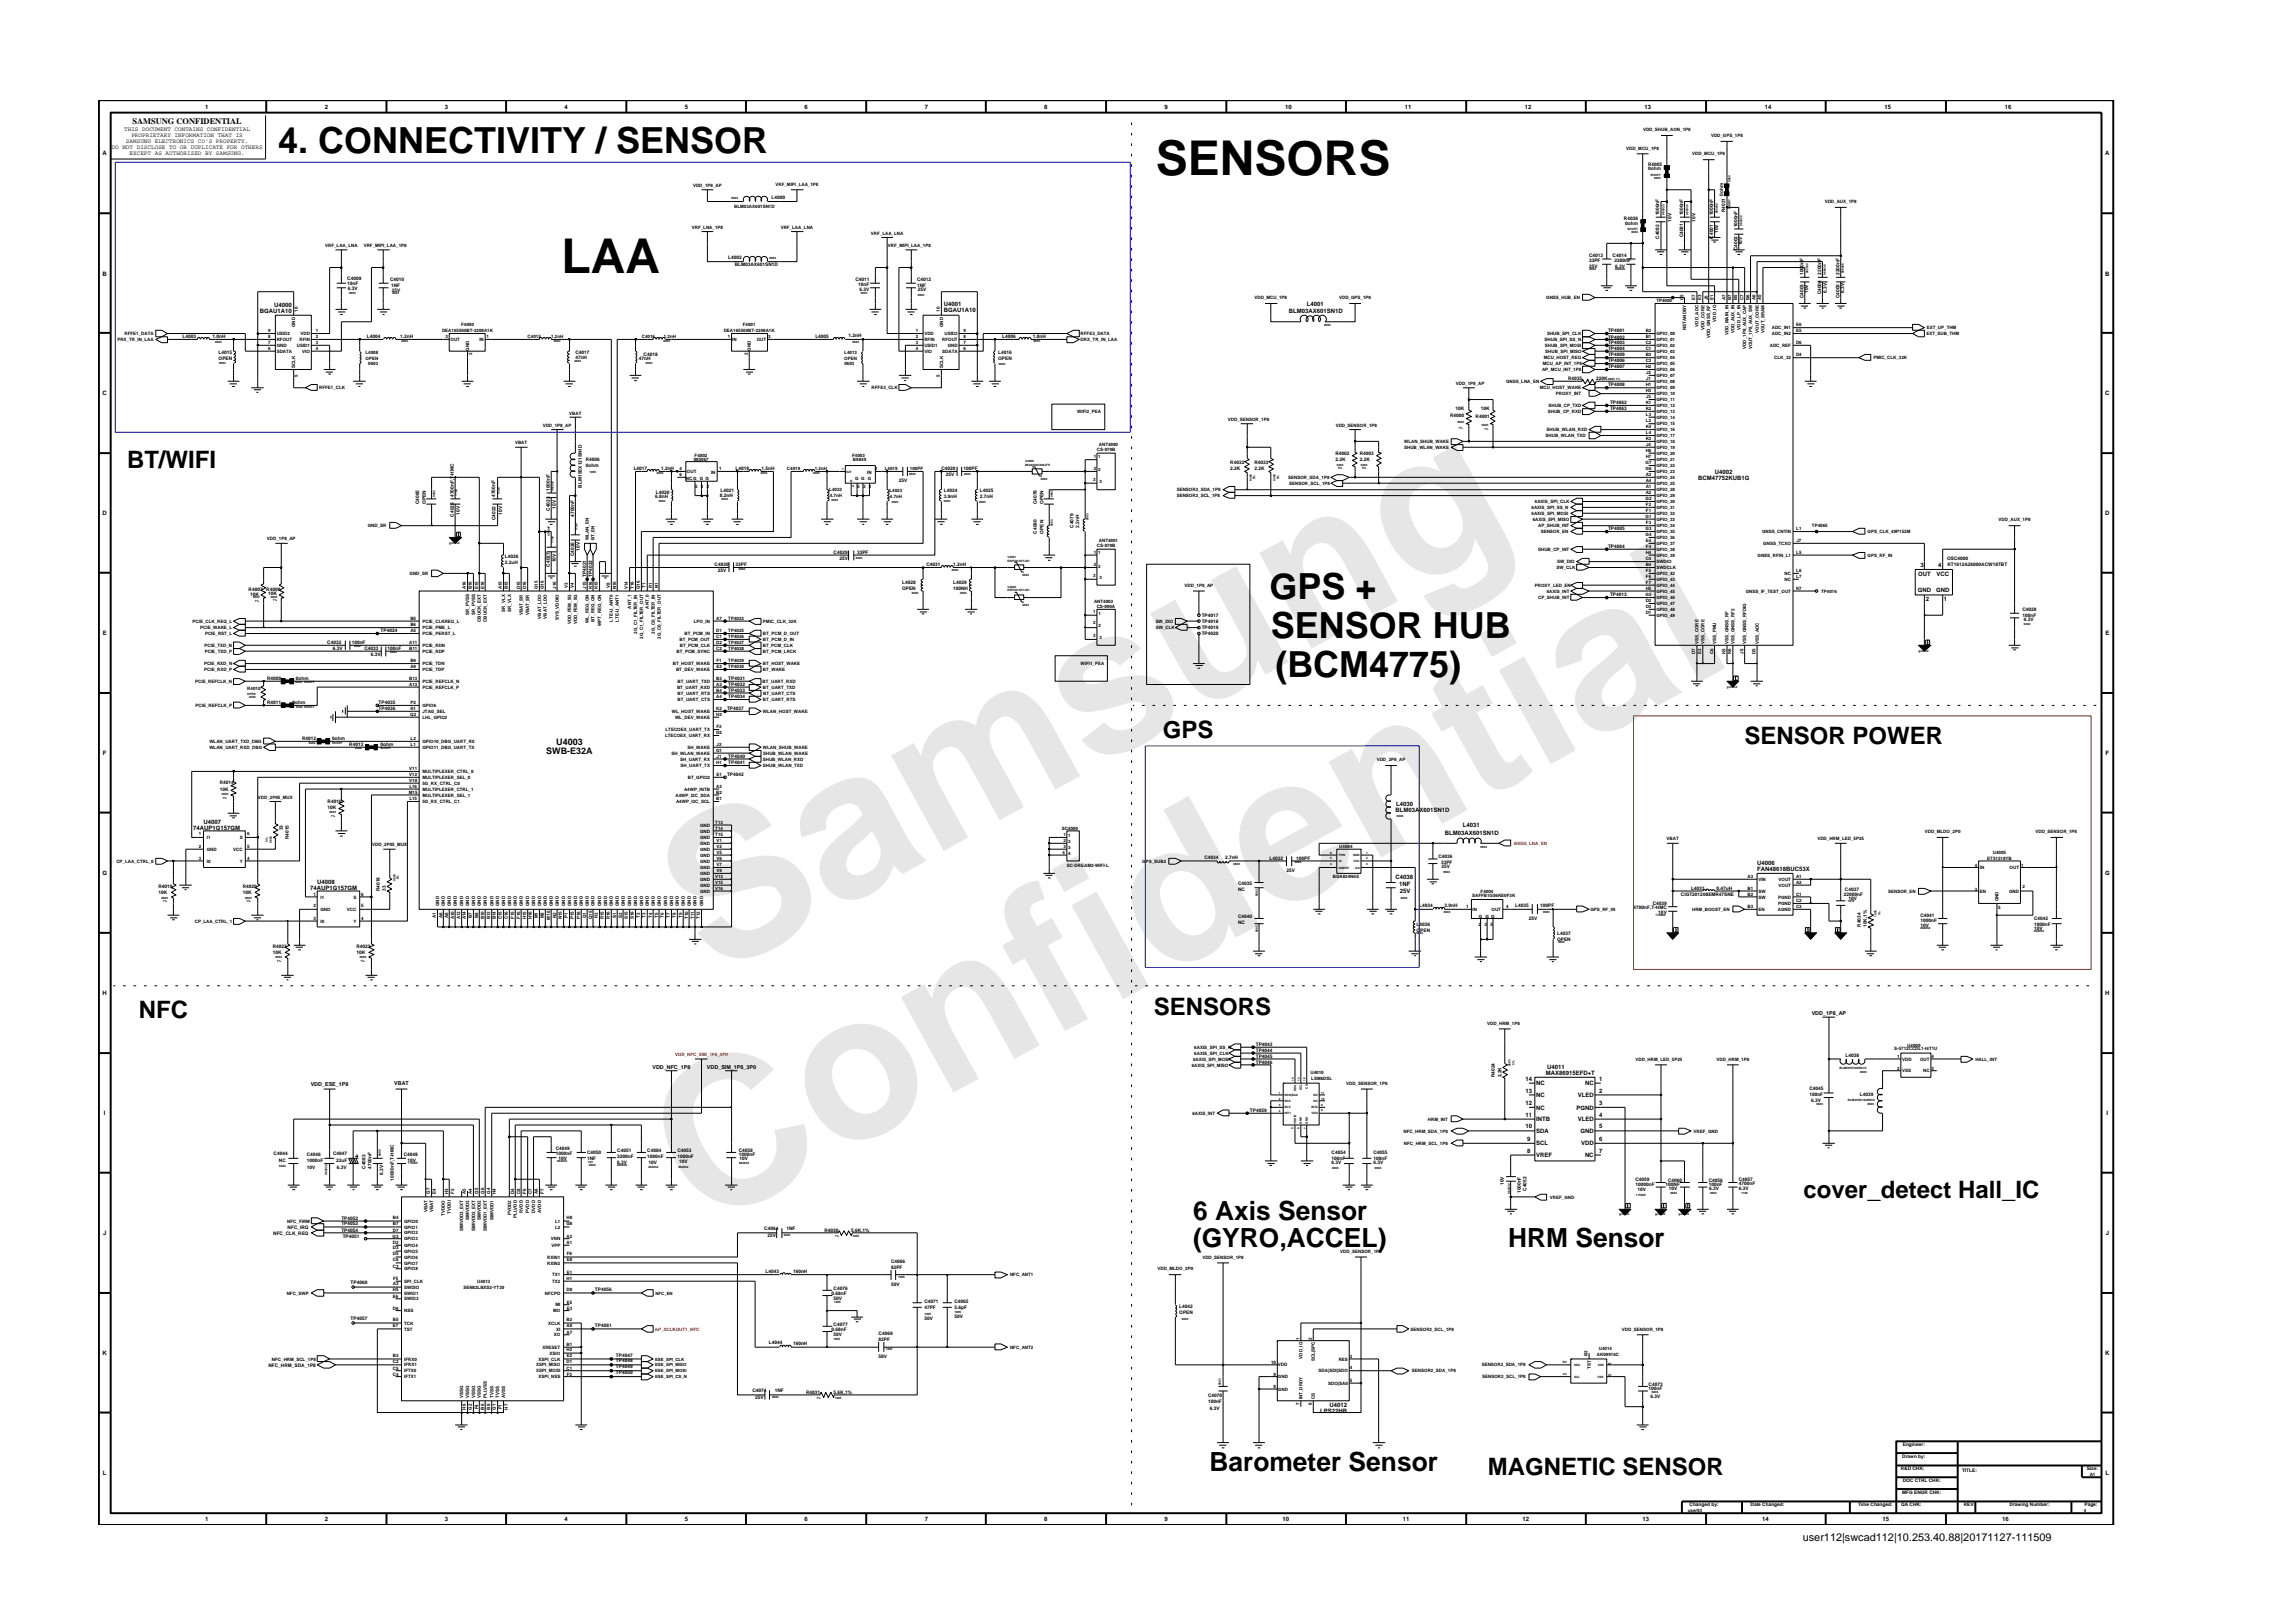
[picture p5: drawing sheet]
<svg xmlns="http://www.w3.org/2000/svg" width="297mm" height="210mm" viewBox="0 0 297 210" stroke-linecap="round" stroke-linejoin="round" font-family="sans-serif">
<defs><g id="words">
<g font-size="26.5" fill="#e6e6e6">
<text x="92.4" y="126.7" transform="rotate(-29 92.4 126.7)">Samsung</text>
<text x="91.1" y="159.4" transform="rotate(-29 91.1 159.4)">Confidential</text>
</g>
<g font-size="6.2">
<text x="149.7" y="22.6">SENSORS</text>
<text x="72.8" y="35.4">LAA</text>
</g>
<g font-size="4.7">
<text x="36" y="19.8">4. CONNECTIVITY / SENSOR</text>
<text x="164.5" y="77.6">GPS +</text>
<text x="164.6" y="82.7">SENSOR HUB</text>
<text x="165.2" y="87.7">(BCM4775)</text>
</g>
<g font-size="3.4">
<text x="154.5" y="158">6 Axis Sensor</text>
<text x="154.5" y="161.5">(GYRO,ACCEL)</text>
<text x="195.4" y="161.5">HRM Sensor</text>
<text x="156.7" y="190.6">Barometer Sensor</text>
</g>
<g font-size="3.1">
<text x="16.5" y="60.6">BT/WIFI</text>
<text x="150.6" y="95.6">GPS</text>
<text x="226" y="96.4">SENSOR POWER</text>
<text x="18" y="131.9">NFC</text>
<text x="149.5" y="131.5">SENSORS</text>
<text x="233.6" y="155.2">cover_detect Hall_IC</text>
<text x="192.7" y="191.1">MAGNETIC SENSOR</text>
</g>
<text font-size="1.4" x="233.5" y="199.7">user112|swcad112|10.253.40.88|20171127-111509</text>
<g font-size="1.2">
<text x="70.8" y="97.7">SWB-E32A</text>
<text x="72.1" y="96.5">U4003</text>
</g>
<text font-size="1.1" x="17.2" y="16.1">SAMSUNG CONFIDENTIAL</text>
<g font-size=".8">
<text x="16.1" y="17">THIS DOCUMENT CONTAINS CONFIDENTIAL</text>
<text x="17" y="17.8">PROPRIETARY INFORMATION THAT IS</text>
<text x="26.6" y="14.1">1</text>
<text x="42.1" y="14.1">2</text>
<text x="57.6" y="14.1">3</text>
<text x="73.1" y="14.1">4</text>
<text x="88.7" y="14.1">5</text>
<text x="104.2" y="14.1">6</text>
<text x="119.8" y="14.1">7</text>
<text x="135.3" y="14.1">8</text>
<text x="150.9" y="14.1">9</text>
<text x="166.5" y="14.1">10</text>
<text x="182" y="14.1">11</text>
<text x="197.5" y="14.1">12</text>
<text x="213" y="14.1">13</text>
<text x="228.6" y="14.1">14</text>
<text x="244.1" y="14.1">15</text>
<text x="259.7" y="14.1">16</text>
<text x="13.3" y="20.1">A</text>
<text x="14.5" y="19.3">DO NOT DISCLOSE TO OR DUPLICATE FOR OTHERS</text>
<text x="16.3" y="18.5">SAMSUNG ELECTRONICS CO’S PROPERTY.</text>
<text x="16.8" y="20.1">EXCEPT AS AUTHORIZED BY SAMSUNG.</text>
<text x="272.7" y="20.1">A</text>
<text x="13.3" y="35.7">B</text>
<text x="272.7" y="35.7">B</text>
<text x="33.6" y="40.6">BGAU1A10</text>
<text x="35.5" y="39.8">U4000</text>
<text x="122.3" y="40.4">BGAU1A10</text>
<text x="122.3" y="39.6">U4001</text>
<text x="166.9" y="40.6">BLM03AX601SN1D</text>
<text x="169.3" y="39.6">L4001</text>
<text x="13.3" y="51.2">C</text>
<text x="272.7" y="51.2">C</text>
<text x="220" y="62.1">BCM47752KUB1G</text>
<text x="222.2" y="61.4">U4002</text>
<text x="13.3" y="66.8">D</text>
<text x="272.7" y="66.8">D</text>
<text x="248.4" y="76.7">GND</text>
<text x="248.5" y="74.7">OUT</text>
<text x="248.8" y="73.4">3</text>
<text x="249.5" y="77.8">2</text>
<text x="250.8" y="76.7">GND</text>
<text x="250.8" y="74.7">VCC</text>
<text x="251.1" y="73.4">4</text>
<text x="251.8" y="77.8">1</text>
<text x="13.3" y="82.3">E</text>
<text x="272.7" y="82.3">E</text>
<text x="13.3" y="97.8">F</text>
<text x="272.8" y="97.8">F</text>
<text x="25" y="107.5">74AUP1G157GM</text>
<text x="26.4" y="106.7">U4007</text>
<text x="180.8" y="105.2">BLM03AX601SN1D</text>
<text x="180.9" y="104.5">L4030</text>
<text x="189.5" y="107.2">L4031</text>
<text x="13.3" y="113.3">G</text>
<text x="180.8" y="113.9">C4038</text>
<text x="187.2" y="108.2">BLM03AX601SN1D</text>
<text x="227.6" y="112.8">FAN48618BUC53X</text>
<text x="227.6" y="112.1">U4006</text>
<text x="272.7" y="113.3">G</text>
<text x="40.2" y="115.3">74AUP1G157GM</text>
<text x="41.1" y="114.5">U4008</text>
<text x="181.3" y="114.8">1NF</text>
<text x="181.4" y="115.7">25V</text>
<text x="13.3" y="128.9">H</text>
<text x="272.7" y="128.9">H</text>
<text x="197.6" y="140">14</text>
<text x="197.6" y="143.1">12</text>
<text x="197.6" y="141.5">13</text>
<text x="199" y="140.6">NC</text>
<text x="199" y="143.7">NC</text>
<text x="199" y="142.1">NC</text>
<text x="200.2" y="139.2">MAX86915EFD+T</text>
<text x="200.4" y="138.5">U4011</text>
<text x="204.2" y="143.7">PGND</text>
<text x="204.4" y="142.1">VLED</text>
<text x="205.3" y="140.6">NC</text>
<text x="207.2" y="143.1">3</text>
<text x="207.2" y="141.5">2</text>
<text x="207.2" y="140">1</text>
<text x="13.5" y="144.4">I</text>
<text x="197.6" y="146.2">10</text>
<text x="197.6" y="144.7">11</text>
<text x="197.8" y="147.8">9</text>
<text x="197.8" y="149.3">8</text>
<text x="199" y="149.9">VREF</text>
<text x="199" y="148.4">SCL</text>
<text x="199" y="146.8">SDA</text>
<text x="199" y="145.3">INTB</text>
<text x="204.4" y="145.3">VLED</text>
<text x="204.7" y="146.8">GND</text>
<text x="204.8" y="148.4">VDD</text>
<text x="205.3" y="149.9">NC</text>
<text x="207.2" y="144.7">4</text>
<text x="207.2" y="146.2">5</text>
<text x="207.2" y="147.8">6</text>
<text x="207.2" y="149.3">7</text>
<text x="272.9" y="144.4">I</text>
<text x="13.4" y="160">J</text>
<text x="272.8" y="160">J</text>
<text x="13.3" y="175.5">K</text>
<text x="272.7" y="175.5">K</text>
<text x="171" y="183">LPS22HB</text>
<text x="172.2" y="182.2">U4012</text>
<text x="13.3" y="191.1">L</text>
<text x="272.8" y="191.1">L</text>
<text x="26.6" y="197.1">1</text>
<text x="42.1" y="197.1">2</text>
<text x="57.6" y="197.1">3</text>
<text x="73.1" y="197.1">4</text>
<text x="88.7" y="197.1">5</text>
<text x="104.2" y="197.1">6</text>
<text x="119.8" y="197.1">7</text>
<text x="135.3" y="197.1">8</text>
<text x="150.9" y="197.1">9</text>
<text x="166.1" y="197.1">10</text>
<text x="181.7" y="197.1">11</text>
<text x="197.2" y="197.1">12</text>
<text x="212.8" y="197.1">13</text>
<text x="228.3" y="197.1">14</text>
<text x="243.9" y="197.1">15</text>
<text x="259.4" y="197.1">16</text>
</g>
<g font-size=".7">
<text x="234.7" y="131.4">VDD_1P8_AP</text>
<text x="40.3" y="140.7">VDD_ESE_1P8</text>
<text x="51.1" y="140.6">VBAT</text>
<text x="84.5" y="138.5">VDD_NFC_1P8</text>
<text x="91.6" y="138.5">VDD_SIM_1P8_3P0</text>
</g>
<g font-size=".6">
<text x="212.8" y="17">VDD_SHUB_AON_1P8</text>
<text x="221.6" y="17.8">VDD_GPS_1P8</text>
<text x="210.7" y="19.4">VDD_MCU_1P8</text>
<text x="213.5" y="21.5">R4005</text>
<text x="213.5" y="22.1">0ohm</text>
<text x="219.2" y="20.1">VDD_MCU_1P8</text>
<text x="89.6" y="29.6">VRF_LNA_1P8</text>
<text x="89.8" y="24.2">VDD_1P8_AP</text>
<text x="95.1" y="26.9">BLM03AX601SN1D</text>
<text x="99.9" y="25.7">L4000</text>
<text x="100.5" y="24">VRF_MIPI_LAA_1P8</text>
<text x="101.1" y="29.6">VRF_LAA_LNA</text>
<text x="210.4" y="28.5">R4026</text>
<text x="210.5" y="29.1">0ohm</text>
<text x="214.9" y="27.9" transform="rotate(-90 214.9 27.9)">1000nF</text>
<text x="216.5" y="28.7" transform="rotate(-90 216.5 28.7)">10V</text>
<text x="218" y="27.9" transform="rotate(-90 218 27.9)">1000nF</text>
<text x="219.7" y="28.7" transform="rotate(-90 219.7 28.7)">10V</text>
<text x="221.9" y="27.9" transform="rotate(-90 221.9 27.9)">1000nF</text>
<text x="223.2" y="25.3" transform="rotate(-90 223.2 25.3)">0ohm</text>
<text x="223.5" y="27.5" transform="rotate(-90 223.5 27.5)">R4021</text>
<text x="225.1" y="29.4" transform="rotate(-90 225.1 29.4)">1000nF</text>
<text x="236.4" y="26.3">VDD_AUX_1P8</text>
<text x="42.1" y="32">VRF_LAA_LNA</text>
<text x="47.1" y="32">VRF_MIPI_LAA_1P8</text>
<text x="94.3" y="33.5">L4002</text>
<text x="95.2" y="34.5">BLM03AX601SN1D</text>
<text x="112.8" y="30.4">VRF_LAA_LNA</text>
<text x="115" y="32">VRF_MIPI_LAA_1P8</text>
<text x="205.8" y="34.7">25V</text>
<text x="205.9" y="33.9">33PF</text>
<text x="205.9" y="33.3">C4013</text>
<text x="208.9" y="33.3">C4014</text>
<text x="209.2" y="33.9">2200nF</text>
<text x="209.2" y="34.7">6.3V</text>
<text x="214.9" y="30.9" transform="rotate(-90 214.9 30.9)">C4082</text>
<text x="218" y="30.8" transform="rotate(-90 218 30.8)">C4081</text>
<text x="221.9" y="30.9" transform="rotate(-90 221.9 30.9)">C4001</text>
<text x="222.6" y="30.2" transform="rotate(-90 222.6 30.2)">10V</text>
<text x="225.1" y="32.4" transform="rotate(-90 225.1 32.4)">C4002</text>
<text x="225.7" y="31.8" transform="rotate(-90 225.7 31.8)">10V</text>
<text x="233.6" y="35.6" transform="rotate(-90 233.6 35.6)">1000nF</text>
<text x="235.9" y="35.6" transform="rotate(-90 235.9 35.6)">2200nF</text>
<text x="238.3" y="35.6" transform="rotate(-90 238.3 35.6)">2200nF</text>
<text x="38.6" y="40.4" transform="rotate(-90 38.6 40.4)">10</text>
<text x="45" y="36.9">10nF</text>
<text x="45" y="36.3">C4009</text>
<text x="45.1" y="37.5">6.3V</text>
<text x="50.5" y="36.4">C4010</text>
<text x="50.7" y="37.2">1NF</text>
<text x="50.7" y="37.8">25V</text>
<text x="110.8" y="36.5">C4011</text>
<text x="111.2" y="37.1">10nF</text>
<text x="111.4" y="37.7">6.3V</text>
<text x="118.8" y="37.2">1NF</text>
<text x="118.8" y="36.4">C4012</text>
<text x="118.9" y="37.7">25V</text>
<text x="121.7" y="40.4" transform="rotate(-90 121.7 40.4)">10</text>
<text x="162.5" y="38.8">VDD_MCU_1P8</text>
<text x="173.5" y="38.8">VDD_GPS_1P8</text>
<text x="200.3" y="38.8">GNSS_HUB_EN</text>
<text x="214.6" y="39.1">TP4000</text>
<text x="218.1" y="38.9" transform="rotate(-90 218.1 38.9)">C5</text>
<text x="219.6" y="38.9" transform="rotate(-90 219.6 38.9)">E7</text>
<text x="220.4" y="38.9" transform="rotate(-90 220.4 38.9)">E3</text>
<text x="221.2" y="38.9" transform="rotate(-90 221.2 38.9)">J6</text>
<text x="222" y="38.9" transform="rotate(-90 222 38.9)">E1</text>
<text x="222.3" y="41.7" transform="rotate(-90 222.3 41.7)">VDD_IO</text>
<text x="223.5" y="38.9" transform="rotate(-90 223.5 38.9)">A7</text>
<text x="224.3" y="38.9" transform="rotate(-90 224.3 38.9)">B7</text>
<text x="225" y="38.9" transform="rotate(-90 225 38.9)">B5</text>
<text x="225.9" y="38.9" transform="rotate(-90 225.9 38.9)">C7</text>
<text x="226.6" y="38.9" transform="rotate(-90 226.6 38.9)">B6</text>
<text x="227.4" y="38.9" transform="rotate(-90 227.4 38.9)">A6</text>
<text x="228.2" y="38.9" transform="rotate(-90 228.2 38.9)">A5</text>
<text x="233.6" y="38.6" transform="rotate(-90 233.6 38.6)">C4003</text>
<text x="234.2" y="38" transform="rotate(-90 234.2 38)">10V</text>
<text x="235.9" y="38.1" transform="rotate(-90 235.9 38.1)">C4004</text>
<text x="236.7" y="38" transform="rotate(-90 236.7 38)">6.3V</text>
<text x="238.3" y="38.6" transform="rotate(-90 238.3 38.6)">C4005</text>
<text x="238.9" y="38" transform="rotate(-90 238.9 38)">6.3V</text>
<text x="15.2" y="44.2">PRX_TR_IN_LAA</text>
<text x="16.1" y="43.4">RFFE1_DATA</text>
<text x="23.6" y="43.8">L4003</text>
<text x="27.5" y="43.8">1.0nH</text>
<text x="28.3" y="45.9">L4015</text>
<text x="28.3" y="46.7">OPEN</text>
<text x="34.7" y="43.8">8</text>
<text x="34.7" y="43">9</text>
<text x="34.7" y="45.4">6</text>
<text x="34.7" y="44.6">7</text>
<text x="35.8" y="44.2">RFOUT</text>
<text x="35.8" y="43.4">USID2</text>
<text x="35.8" y="45.7">SDATA</text>
<text x="35.8" y="44.9">GND</text>
<text x="38.3" y="47.7" transform="rotate(-90 38.3 47.7)">SCLK</text>
<text x="38.3" y="42.4" transform="rotate(-90 38.3 42.4)">GND</text>
<text x="38.4" y="44.9">USID1</text>
<text x="38.8" y="44.2">RFIN</text>
<text x="38.9" y="43.4">VDD</text>
<text x="39.2" y="45.7">VIO</text>
<text x="40.9" y="43.8">2</text>
<text x="40.9" y="44.6">3</text>
<text x="40.9" y="45.4">4</text>
<text x="40.9" y="43">1</text>
<text x="47.4" y="45.9">L4008</text>
<text x="47.4" y="46.7">OPEN</text>
<text x="47.5" y="43.8">L4004</text>
<text x="47.7" y="47.3">0603</text>
<text x="51.8" y="43.8">1.2nH</text>
<text x="57.3" y="43">DEA165500BT-2208A1K</text>
<text x="57.7" y="43.8">3</text>
<text x="58.4" y="44.2">OUT</text>
<text x="59.7" y="42.3">F4000</text>
<text x="60.8" y="45.4" transform="rotate(-90 60.8 45.4)">GND</text>
<text x="61.2" y="46" transform="rotate(-90 61.2 46)">2</text>
<text x="62.1" y="44.2">IN</text>
<text x="63" y="43.8">1</text>
<text x="68.4" y="43.8">C4015</text>
<text x="71.4" y="43.8">1.2nH</text>
<text x="74.5" y="45.9">C4017</text>
<text x="74.5" y="46.5">47nH</text>
<text x="82.8" y="46.7">47nH</text>
<text x="83.1" y="43.8">C4016</text>
<text x="83.4" y="46.1">C4018</text>
<text x="86" y="43.8">1.2nH</text>
<text x="93.8" y="43">DEA165500BT-2208A1K</text>
<text x="94.3" y="43.8">1</text>
<text x="94.9" y="44.2">IN</text>
<text x="96.2" y="42.3">F4001</text>
<text x="96.9" y="46" transform="rotate(-90 96.9 46)">2</text>
<text x="97.3" y="45.4" transform="rotate(-90 97.3 45.4)">GND</text>
<text x="98" y="44.2">OUT</text>
<text x="99.5" y="43.8">3</text>
<text x="105.6" y="43.8">L4005</text>
<text x="109.4" y="45.9">L4013</text>
<text x="109.4" y="46.7">OPEN</text>
<text x="109.4" y="47.3">0603</text>
<text x="109.9" y="43.6">1.2nH</text>
<text x="118.7" y="43.8">2</text>
<text x="118.7" y="44.6">3</text>
<text x="118.7" y="45.4">4</text>
<text x="118.7" y="43">1</text>
<text x="119.7" y="44.2">RFIN</text>
<text x="119.7" y="44.9">USID1</text>
<text x="119.7" y="45.7">VIO</text>
<text x="119.7" y="43.4">VDD</text>
<text x="122.1" y="44.2">RFOUT</text>
<text x="122.1" y="45.7">SDATA</text>
<text x="122.2" y="47.7" transform="rotate(-90 122.2 47.7)">SCLK</text>
<text x="122.2" y="42.4" transform="rotate(-90 122.2 42.4)">GND</text>
<text x="122.3" y="43.4">USID2</text>
<text x="122.8" y="44.9">GND</text>
<text x="124.8" y="44.6">7</text>
<text x="124.8" y="43.8">8</text>
<text x="124.8" y="43">9</text>
<text x="124.8" y="45.4">6</text>
<text x="129.3" y="45.9">L4016</text>
<text x="129.3" y="46.7">OPEN</text>
<text x="129.8" y="43.8">L4006</text>
<text x="133.8" y="43.8">1.0nH</text>
<text x="140" y="43.4">RFFE3_DATA</text>
<text x="140" y="44.2">DRX_TR_IN_LAA</text>
<text x="199.8" y="47.3">MCU_AP_INT_1P8</text>
<text x="200" y="46.6">MCU_HOST_REQ</text>
<text x="200.1" y="44.2">SHUB_SPI_SS_N</text>
<text x="200.1" y="44.9">SHUB_SPI_MOSI</text>
<text x="200.2" y="45.7">SHUB_SPI_MISO</text>
<text x="200.4" y="43.4">SHUB_SPI_CLK</text>
<text x="208.3" y="43.9">TP4002</text>
<text x="208.3" y="47.7">TP4007</text>
<text x="208.3" y="45.4">TP4004</text>
<text x="208.3" y="46.1">TP4009</text>
<text x="208.3" y="43">TP4001</text>
<text x="208.3" y="44.6">TP4003</text>
<text x="208.3" y="46.9">TP4006</text>
<text x="213.2" y="47.7">H2</text>
<text x="213.2" y="43">B2</text>
<text x="213.2" y="46.1">B3</text>
<text x="213.2" y="45.4">C1</text>
<text x="213.2" y="43.8">B1</text>
<text x="213.2" y="44.6">C2</text>
<text x="213.2" y="46.9">C3</text>
<text x="214.6" y="44.2">GPIO_01</text>
<text x="214.6" y="43.4">GPIO_00</text>
<text x="214.6" y="46.6">GPIO_04</text>
<text x="214.6" y="45.7">GPIO_03</text>
<text x="214.6" y="44.9">GPIO_02</text>
<text x="214.6" y="47.3">GPIO_05</text>
<text x="218.4" y="42.7" transform="rotate(-90 218.4 42.7)">NSTANDBY</text>
<text x="220" y="42.3" transform="rotate(-90 220 42.3)">VDD_ADC</text>
<text x="220.8" y="42.7" transform="rotate(-90 220.8 42.7)">VDD_CORE</text>
<text x="221.6" y="43.8" transform="rotate(-90 221.6 43.8)">VDD_GNSS_RF</text>
<text x="223.9" y="43.4" transform="rotate(-90 223.9 43.4)">VDD_MAIN_IN</text>
<text x="224.7" y="43.2" transform="rotate(-90 224.7 43.2)">VDD_AUX_IN</text>
<text x="225.5" y="42.7" transform="rotate(-90 225.5 42.7)">VDD_LP_IN</text>
<text x="226.2" y="45.2" transform="rotate(-90 226.2 45.2)">VDD_1P8_AUX_CAP</text>
<text x="227" y="45.3" transform="rotate(-90 227 45.3)">VOUT_1P8_AUX_SW</text>
<text x="227.8" y="43.1" transform="rotate(-90 227.8 43.1)">VOUT_CORE</text>
<text x="228.6" y="43.1" transform="rotate(-90 228.6 43.1)">VOUT_SRAM</text>
<text x="229.3" y="44.9">ADC_REF</text>
<text x="229.5" y="43.4">ADC_IN2</text>
<text x="229.5" y="42.7">ADC_IN1</text>
<text x="229.8" y="46.6">CLK_32</text>
<text x="232.7" y="46.1">D4</text>
<text x="232.7" y="44.6">D6</text>
<text x="232.7" y="43">E5</text>
<text x="232.7" y="42.2">E6</text>
<text x="242.7" y="46.6">PMIC_CLK_32K</text>
<text x="249.5" y="43.4">EXT_SUB_THM</text>
<text x="249.6" y="42.7">EXT_UP_THM</text>
<text x="38.6" y="48.8" transform="rotate(-90 38.6 48.8)">5</text>
<text x="41.3" y="50.4">RFFE1_CLK</text>
<text x="73.7" y="53.7">VBAT</text>
<text x="112.9" y="50.4">RFFE3_CLK</text>
<text x="121.7" y="48.8" transform="rotate(-90 121.7 48.8)">5</text>
<text x="139.6" y="53.5">WIFI2_PEA</text>
<text x="187.9" y="54">R4000</text>
<text x="188.5" y="53.1">10K</text>
<text x="188.6" y="49.9">VDD_1P8_AP</text>
<text x="191.8" y="53.1">10K</text>
<text x="195.1" y="49.6">GNSS_LNA_EN</text>
<text x="199.5" y="50.4">MCU_HOST_WAKE</text>
<text x="199.8" y="48.1">AP_MCU_INT_1P8</text>
<text x="200.5" y="53.5">SHUB_CP_RXD</text>
<text x="200.6" y="52.7">SHUB_CP_TXD</text>
<text x="201.5" y="51.2">PROXY_INT</text>
<text x="203.1" y="49.2">R4035</text>
<text x="206.8" y="49.2">220K</text>
<text x="208.3" y="50">TP4008</text>
<text x="208.6" y="53.2">TP4063</text>
<text x="208.6" y="52.3">TP4062</text>
<text x="213.2" y="53.2">K2</text>
<text x="213.2" y="52.3">K1</text>
<text x="213.2" y="50">H1</text>
<text x="213.2" y="50.8">H3</text>
<text x="213.2" y="53.9">L3</text>
<text x="213.2" y="49.3">J1</text>
<text x="213.2" y="48.5">J2</text>
<text x="213.2" y="51.5">J3</text>
<text x="214.6" y="52.7">GPIO_12</text>
<text x="214.6" y="53.5">GPIO_13</text>
<text x="214.6" y="50.4">GPIO_09</text>
<text x="214.6" y="48.1">GPIO_06</text>
<text x="214.6" y="51.2">GPIO_10</text>
<text x="214.6" y="49.6">GPIO_08</text>
<text x="214.6" y="48.8">GPIO_07</text>
<text x="214.6" y="52">GPIO_11</text>
<text x="66.7" y="57.6">VBAT</text>
<text x="70.3" y="55.3">VDD_1P8_AP</text>
<text x="75.9" y="59.7">R4006</text>
<text x="89.9" y="59.8">885067</text>
<text x="90" y="59.2">F4002</text>
<text x="110.4" y="59.2">F4003</text>
<text x="110.5" y="59.8">B8849</text>
<text x="141.7" y="59.4">1</text>
<text x="142.1" y="58.4">CS-070B</text>
<text x="142.3" y="59.3">1</text>
<text x="142.4" y="57.8">ANT4000</text>
<text x="159.1" y="54.5">VDD_SENSOR_1P8</text>
<text x="173" y="59">R4002</text>
<text x="173" y="59.7">2.2K</text>
<text x="173" y="55.3">VDD_SENSOR_1P8</text>
<text x="176.1" y="59.7">2.2K</text>
<text x="176.1" y="59">R4003</text>
<text x="181.9" y="58.2">SHUB_WLAN_WAKE</text>
<text x="181.9" y="57.4">WLAN_SHUB_WAKE</text>
<text x="191.2" y="54.2">R4001</text>
<text x="200.2" y="56.6">SHUB_WLAN_TXD</text>
<text x="200.3" y="55.9">SHUB_WLAN_RXD</text>
<text x="213.2" y="57.1">K3</text>
<text x="213.2" y="55.4">K4</text>
<text x="213.2" y="58.6">H6</text>
<text x="213.2" y="59.3">H7</text>
<text x="213.2" y="54.7">L2</text>
<text x="213.2" y="56.2">L4</text>
<text x="213.2" y="57.8">J4</text>
<text x="214.6" y="57.4">GPIO_18</text>
<text x="214.6" y="55.9">GPIO_16</text>
<text x="214.6" y="58.9">GPIO_20</text>
<text x="214.6" y="59.8">GPIO_21</text>
<text x="214.6" y="58.2">GPIO_19</text>
<text x="214.6" y="55.1">GPIO_15</text>
<text x="214.6" y="54.3">GPIO_14</text>
<text x="214.6" y="56.6">GPIO_17</text>
<text x="54.3" y="65.3" transform="rotate(-90 54.3 65.3)">C4085</text>
<text x="55.1" y="65.3" transform="rotate(-90 55.1 65.3)">OPEN</text>
<text x="58.8" y="64.4" transform="rotate(-90 58.8 64.4)">4700nF,T-HMC</text>
<text x="64.2" y="64.4" transform="rotate(-90 64.2 64.4)">4700nF</text>
<text x="71.2" y="63.6" transform="rotate(-90 71.2 63.6)">1000nF</text>
<text x="72" y="65.9" transform="rotate(-90 72 65.9)">10V</text>
<text x="75.4" y="63.2" transform="rotate(-90 75.4 63.2)">BLM15EX121SN1D</text>
<text x="75.9" y="60.5">0ohm</text>
<text x="82.1" y="60.9">L4017</text>
<text x="84.9" y="64.5">6.8nH</text>
<text x="85" y="64">L4020</text>
<text x="85.6" y="60.9">1.2nH</text>
<text x="88" y="60.9">4</text>
<text x="88" y="61.7">6</text>
<text x="88.8" y="62.2">NC G G G</text>
<text x="89" y="61.2">OUT</text>
<text x="90" y="63.3">5</text>
<text x="90.8" y="63.3">3</text>
<text x="91.6" y="63.3">2</text>
<text x="92.1" y="61.4">IN</text>
<text x="93.2" y="60.9">1</text>
<text x="93.2" y="64.4">8.2nH</text>
<text x="93.3" y="63.8">L4021</text>
<text x="95.3" y="60.9">L4018</text>
<text x="98.7" y="60.9">1.5nH</text>
<text x="101.9" y="60.9">C4019</text>
<text x="105.5" y="60.9">1.2nH</text>
<text x="107.4" y="63.6">L4022</text>
<text x="107.5" y="64.4">4.7nH</text>
<text x="110.8" y="62.2">G G G</text>
<text x="111" y="63.3">5</text>
<text x="111.8" y="63.3">3</text>
<text x="112.3" y="61.4">IN</text>
<text x="112.6" y="63.3">2</text>
<text x="113.3" y="60.9">4</text>
<text x="114.6" y="60.9">L4019</text>
<text x="115.2" y="63.8">L4023</text>
<text x="115.3" y="64.5">4.7nH</text>
<text x="116.4" y="62.4">25V</text>
<text x="117.9" y="60.9">100PF</text>
<text x="121.9" y="60.9">C4020</text>
<text x="122.3" y="63.8">L4024</text>
<text x="122.3" y="64.5">3.9nH</text>
<text x="122.5" y="61.7">25V</text>
<text x="124.8" y="60.9">100PF</text>
<text x="126.9" y="64.5">2.7nH</text>
<text x="126.9" y="63.8">L4025</text>
<text x="134.3" y="65.3" transform="rotate(-90 134.3 65.3)">C4078</text>
<text x="135.2" y="65.3" transform="rotate(-90 135.2 65.3)">OPEN</text>
<text x="141.6" y="62.3">3</text>
<text x="141.7" y="60.9">2</text>
<text x="142.3" y="61.1">2</text>
<text x="142.5" y="62.6">3</text>
<text x="152.4" y="63.7">SENSOR2_SDA_1P8</text>
<text x="152.4" y="64.4">SENSOR2_SCL_1P8</text>
<text x="159.4" y="60.1">R4032</text>
<text x="159.4" y="60.9">2.2K</text>
<text x="162.5" y="60.9">2.2K</text>
<text x="162.5" y="60.1">R4033</text>
<text x="166.9" y="62">SENSOR_SDA_1P8</text>
<text x="167" y="62.8">SENSOR_SCL_1P8</text>
<text x="198.4" y="65.9">6AXIS_SPI_SS_N</text>
<text x="198.8" y="65.2">6AXIS_SPI_CLK</text>
<text x="213.2" y="60.9">G6</text>
<text x="213.2" y="60.1">G7</text>
<text x="213.2" y="64.8">G2</text>
<text x="213.2" y="63.2">A1</text>
<text x="213.2" y="64">A2</text>
<text x="213.2" y="61.7">A3</text>
<text x="213.2" y="62.5">A4</text>
<text x="213.2" y="65.5">F2</text>
<text x="214.6" y="65.9">GPIO_31</text>
<text x="214.6" y="60.5">GPIO_22</text>
<text x="214.6" y="65.2">GPIO_30</text>
<text x="214.6" y="61.3">GPIO_23</text>
<text x="214.6" y="63.7">GPIO_28</text>
<text x="214.6" y="64.4">GPIO_29</text>
<text x="214.6" y="62">GPIO_24</text>
<text x="214.6" y="62.8">GPIO_25</text>
<text x="34.6" y="70">VDD_1P8_AP</text>
<text x="47.6" y="68.3">GND_SR</text>
<text x="58.8" y="66.9" transform="rotate(-90 58.8 66.9)">C4025</text>
<text x="59.5" y="66.7" transform="rotate(-90 59.5 66.7)">10V</text>
<text x="64.2" y="67.4" transform="rotate(-90 64.2 67.4)">C4022</text>
<text x="65.1" y="66.7" transform="rotate(-90 65.1 66.7)">10V</text>
<text x="71.2" y="66.2" transform="rotate(-90 71.2 66.2)">C4023</text>
<text x="74.4" y="66.9" transform="rotate(-90 74.4 66.9)">4700nF</text>
<text x="75.1" y="71.3" transform="rotate(-90 75.1 71.3)">10V</text>
<text x="76.3" y="70" transform="rotate(-90 76.3 70)">WLAN_EN</text>
<text x="77" y="70" transform="rotate(-90 77 70)">BT_EN</text>
<text x="108" y="71.7">C4029</text>
<text x="111" y="71.7">33PF</text>
<text x="134.3" y="69.1" transform="rotate(-90 134.3 69.1)">C4080</text>
<text x="135.2" y="69.1" transform="rotate(-90 135.2 69.1)">OPEN</text>
<text x="139.1" y="68.4" transform="rotate(-90 139.1 68.4)">C4079</text>
<text x="139.8" y="68.4" transform="rotate(-90 139.8 68.4)">2.2nH</text>
<text x="141.7" y="71.8">1</text>
<text x="142.1" y="70.8">CS-070B</text>
<text x="142.3" y="71.7">1</text>
<text x="142.4" y="70.2">ANT4001</text>
<text x="198.4" y="66.7">6AXIS_SPI_MOSI</text>
<text x="198.6" y="67.5">6AXIS_SPI_MISO</text>
<text x="199.2" y="68.3">AP_SHUB_INT</text>
<text x="199.2" y="71.4">SHUB_CP_INT</text>
<text x="199.6" y="69.1">SENSOR_EN</text>
<text x="208.3" y="71">TP4064</text>
<text x="208.3" y="68.7">TP4005</text>
<text x="213.2" y="67.1">G1</text>
<text x="213.2" y="68.7">G3</text>
<text x="213.2" y="69.4">G4</text>
<text x="213.2" y="71.8">H4</text>
<text x="213.2" y="70.2">E4</text>
<text x="213.2" y="66.4">F1</text>
<text x="213.2" y="67.9">F3</text>
<text x="213.2" y="71">F4</text>
<text x="214.6" y="66.7">GPIO_32</text>
<text x="214.6" y="68.3">GPIO_34</text>
<text x="214.6" y="71.4">GPIO_38</text>
<text x="214.6" y="67.5">GPIO_33</text>
<text x="214.6" y="69.1">GPIO_35</text>
<text x="214.6" y="69.8">GPIO_36</text>
<text x="214.6" y="70.6">GPIO_37</text>
<text x="228.3" y="69.1">GNSS_CNTIN</text>
<text x="228.4" y="70.6">GNSS_TCXO</text>
<text x="232.7" y="68.7">L1</text>
<text x="232.7" y="71.8">L5</text>
<text x="232.7" y="70.2">J7</text>
<text x="234.7" y="68.3">TP4065</text>
<text x="241.9" y="69.1">GPS_CLK_49P152M</text>
<text x="258.9" y="67.5">VDD_AUX_1P8</text>
<text x="32.2" y="76.5">R4007</text>
<text x="32.4" y="77.2">10K</text>
<text x="34.5" y="76.5">R4008</text>
<text x="34.7" y="77">10K</text>
<text x="53.1" y="74.5">GND_SR</text>
<text x="60.4" y="76.3" transform="rotate(-90 60.4 76.3)">A16</text>
<text x="61.1" y="76.3" transform="rotate(-90 61.1 76.3)">B16</text>
<text x="62" y="76.3" transform="rotate(-90 62 76.3)">E15</text>
<text x="62.7" y="76.3" transform="rotate(-90 62.7 76.3)">E16</text>
<text x="65" y="76.3" transform="rotate(-90 65 76.3)">A15</text>
<text x="65.4" y="72.3">L4026</text>
<text x="65.4" y="73.1">2.2uH</text>
<text x="65.8" y="76.3" transform="rotate(-90 65.8 76.3)">B15</text>
<text x="67.4" y="76.3" transform="rotate(-90 67.4 76.3)">D15</text>
<text x="68.1" y="76.3" transform="rotate(-90 68.1 76.3)">D16</text>
<text x="69.7" y="76.4" transform="rotate(-90 69.7 76.4)">G15</text>
<text x="70.4" y="76.4" transform="rotate(-90 70.4 76.4)">G16</text>
<text x="71.2" y="73.4" transform="rotate(-90 71.2 73.4)">C4027</text>
<text x="72" y="72.8" transform="rotate(-90 72 72.8)">10V</text>
<text x="72" y="76.3" transform="rotate(-90 72 76.3)">J16</text>
<text x="73.6" y="76.2" transform="rotate(-90 73.6 76.2)">V3</text>
<text x="74.3" y="76.2" transform="rotate(-90 74.3 76.2)">V4</text>
<text x="74.4" y="72" transform="rotate(-90 74.4 72)">C4026</text>
<text x="75.9" y="76.3" transform="rotate(-90 75.9 76.3)">J15</text>
<text x="75.9" y="74.7" transform="rotate(-90 75.9 74.7)">TP4021</text>
<text x="76.7" y="76.3" transform="rotate(-90 76.7 76.3)">K16</text>
<text x="76.7" y="74.7" transform="rotate(-90 76.7 74.7)">TP4022</text>
<text x="77.5" y="76.3" transform="rotate(-90 77.5 76.3)">K15</text>
<text x="79" y="76.2" transform="rotate(-90 79 76.2)">V8</text>
<text x="79.8" y="76.3" transform="rotate(-90 79.8 76.3)">N16</text>
<text x="81.4" y="76.3" transform="rotate(-90 81.4 76.3)">V14</text>
<text x="82.1" y="76.3" transform="rotate(-90 82.1 76.3)">T16</text>
<text x="82.9" y="76.4" transform="rotate(-90 82.9 76.4)">Q16</text>
<text x="83.6" y="76.1" transform="rotate(-90 83.6 76.1)">T1</text>
<text x="84.5" y="76.2" transform="rotate(-90 84.5 76.2)">R1</text>
<text x="85.2" y="76.2" transform="rotate(-90 85.2 76.2)">N1</text>
<text x="92.6" y="73.3">C4030</text>
<text x="93" y="74.1">25V</text>
<text x="95.3" y="73.3">33PF</text>
<text x="108.7" y="72.5">25V</text>
<text x="116.9" y="75.6">L4028</text>
<text x="116.9" y="76.4">OPEN</text>
<text x="120" y="73.3">C4031</text>
<text x="123.5" y="73.3">1.2nH</text>
<text x="123.5" y="75.6">L4029</text>
<text x="123.5" y="76.4">100NH</text>
<text x="141.6" y="74.7">3</text>
<text x="141.7" y="73.3">2</text>
<text x="142.3" y="73.5">2</text>
<text x="142.5" y="75">3</text>
<text x="153.4" y="76">VDD_1P8_AP</text>
<text x="198.8" y="76">PROXY_LED_EN</text>
<text x="199.3" y="77.6">CP_SHUB_INT</text>
<text x="200.4" y="76.8">6AXIS_INT</text>
<text x="201.6" y="73.7">SW_CLK</text>
<text x="201.7" y="73">SW_DIO</text>
<text x="208.6" y="77.2">TP4013</text>
<text x="213.2" y="77.2">G5</text>
<text x="213.2" y="76.4">H5</text>
<text x="213.2" y="78">D2</text>
<text x="213.2" y="73.3">B4</text>
<text x="213.2" y="72.5">C4</text>
<text x="213.2" y="74.1">F5</text>
<text x="213.2" y="74.9">F6</text>
<text x="213.2" y="75.7">F7</text>
<text x="214.6" y="72.1">GPIO_39</text>
<text x="214.6" y="76.8">GPIO_45</text>
<text x="214.6" y="74.5">GPIO_42</text>
<text x="214.6" y="75.3">GPIO_43</text>
<text x="214.6" y="76">GPIO_44</text>
<text x="214.6" y="77.6">GPIO_46</text>
<text x="214.6" y="73.7">SWDCLK</text>
<text x="214.6" y="73">SWDIO</text>
<text x="226.2" y="76.8">GNSS_IF_TEST_OUT</text>
<text x="227.7" y="72.1">GNSS_RFIN_L1</text>
<text x="231.2" y="74.5">NC</text>
<text x="231.2" y="75.3">NC</text>
<text x="232.7" y="76.4">K7</text>
<text x="232.7" y="74.1">L6</text>
<text x="232.7" y="74.9">L7</text>
<text x="235.9" y="76.8">TP4016</text>
<text x="241.9" y="72.1">GPS_RF_IN</text>
<text x="252.2" y="72.6">OSC4000</text>
<text x="252.3" y="73.3">KT1612A26000ACW18TBT</text>
<text x="24.9" y="80.7">PCIE_CLK_REQ_L</text>
<text x="25.9" y="81.5">PCIE_WAKE_L</text>
<text x="26.5" y="83.8">PCIE_TXD_N</text>
<text x="26.6" y="82.3">PCIE_RST_L</text>
<text x="42.4" y="83.4">C4032</text>
<text x="45.6" y="83.4">100nF</text>
<text x="49.3" y="81.9">TP4024</text>
<text x="53" y="83.4">A11</text>
<text x="53.2" y="80.3">B5</text>
<text x="53.2" y="81.1">B6</text>
<text x="53.2" y="81.9">A5</text>
<text x="54.7" y="82.3">PCIE_PERST_L</text>
<text x="54.7" y="83.8">PCIE_RDN</text>
<text x="54.7" y="81.5">PCIE_PME_L</text>
<text x="54.7" y="80.7">PCIE_CLKREQ_L</text>
<text x="60.8" y="79.7" transform="rotate(-90 60.8 79.7)">SR_PVSS</text>
<text x="61.5" y="79.7" transform="rotate(-90 61.5 79.7)">SR_PVSS</text>
<text x="62.3" y="80.5" transform="rotate(-90 62.3 80.5)">CBUCK_EXT</text>
<text x="63.1" y="80.5" transform="rotate(-90 63.1 80.5)">CBUCK_EXT</text>
<text x="65.4" y="79.3" transform="rotate(-90 65.4 79.3)">SR_VLX</text>
<text x="66.2" y="79.3" transform="rotate(-90 66.2 79.3)">SR_VLX</text>
<text x="67.7" y="79.7" transform="rotate(-90 67.7 79.7)">VBAT_SR</text>
<text x="68.6" y="79.7" transform="rotate(-90 68.6 79.7)">VBAT_SR</text>
<text x="70.1" y="80.1" transform="rotate(-90 70.1 80.1)">VBAT_LDO</text>
<text x="70.9" y="80.1" transform="rotate(-90 70.9 80.1)">VBAT_LDO</text>
<text x="72.4" y="80.3" transform="rotate(-90 72.4 80.3)">SYS_VDDIO</text>
<text x="74" y="80.9" transform="rotate(-90 74 80.9)">VDD_FEM_5G</text>
<text x="74.7" y="80.9" transform="rotate(-90 74.7 80.9)">VDD_FEM_5G</text>
<text x="76.3" y="80.7" transform="rotate(-90 76.3 80.7)">WL_REG_ON</text>
<text x="77" y="80.6" transform="rotate(-90 77 80.6)">BT_REG_ON</text>
<text x="77.9" y="81.1" transform="rotate(-90 77.9 81.1)">WPT_REG_ON</text>
<text x="79.4" y="80.5" transform="rotate(-90 79.4 80.5)">LTE-U_ANT0</text>
<text x="80.2" y="80.5" transform="rotate(-90 80.2 80.5)">LTE-U_ANT1</text>
<text x="81.8" y="78.8" transform="rotate(-90 81.8 78.8)">ANT_1</text>
<text x="82.5" y="82.1" transform="rotate(-90 82.5 82.1)">2G_C1_FILTER_IN</text>
<text x="83.3" y="82.8" transform="rotate(-90 83.3 82.8)">2G_C1_FILTER_OUT</text>
<text x="84.1" y="78.8" transform="rotate(-90 84.1 78.8)">ANT_0</text>
<text x="84.8" y="82.1" transform="rotate(-90 84.8 82.1)">2G_C0_FILTER_IN</text>
<text x="85.6" y="82.8" transform="rotate(-90 85.6 82.8)">2G_C0_FILTER_OUT</text>
<text x="88" y="83">BT_PCM_OUT</text>
<text x="88.1" y="83.8">BT_PCM_CLK</text>
<text x="88.7" y="82.3">BT_PCM_IN</text>
<text x="89.9" y="80.7">LPO_IN</text>
<text x="92.8" y="82.6">C1</text>
<text x="92.8" y="80.3">A7</text>
<text x="92.8" y="81.9">D1</text>
<text x="92.8" y="83.4">D2</text>
<text x="94.3" y="82.6">TP4026</text>
<text x="94.3" y="83.4">TP4027</text>
<text x="94.3" y="81.9">TP4025</text>
<text x="94.3" y="80.3">TP4023</text>
<text x="98.8" y="83.8">BT_PCM_CLK</text>
<text x="98.8" y="80.7">PMIC_CLK_32K</text>
<text x="98.8" y="83">BT_PCM_D_IN</text>
<text x="98.8" y="82.3">BT_PCM_D_OUT</text>
<text x="141.6" y="79.4">1</text>
<text x="141.6" y="80.9">2</text>
<text x="141.6" y="82.5">3</text>
<text x="141.7" y="78.2">ANT4002</text>
<text x="142.1" y="78.8">CS-090A</text>
<text x="142.3" y="79.7">1</text>
<text x="142.3" y="81.2">2</text>
<text x="142.5" y="82.7">3</text>
<text x="149.7" y="80.7">SW_DIO</text>
<text x="149.7" y="81.5">SW_CLK</text>
<text x="155.7" y="79.9">TP4017</text>
<text x="155.7" y="81.5">TP4019</text>
<text x="155.7" y="80.7">TP4018</text>
<text x="155.7" y="82.3">TP4020</text>
<text x="213.2" y="79.6">D1</text>
<text x="213.2" y="78.7">D3</text>
<text x="214.6" y="79.2">GPIO_48</text>
<text x="214.6" y="79.9">GPIO_49</text>
<text x="214.6" y="78.4">GPIO_47</text>
<text x="220" y="83.4" transform="rotate(-90 220 83.4)">VSS_CORE</text>
<text x="220.8" y="83.4" transform="rotate(-90 220.8 83.4)">VSS_CORE</text>
<text x="222.3" y="83.4" transform="rotate(-90 222.3 83.4)">VSS_PMU</text>
<text x="223.9" y="83.4" transform="rotate(-90 223.9 83.4)">VSS_GNSS_RF</text>
<text x="224.7" y="83.4" transform="rotate(-90 224.7 83.4)">VSS_GNSS_RF2</text>
<text x="226.2" y="83.4" transform="rotate(-90 226.2 83.4)">VSS_GNSS_RFDIG</text>
<text x="227.8" y="83.4" transform="rotate(-90 227.8 83.4)">VSS_ADC</text>
<text x="262" y="79.1">C4028</text>
<text x="262" y="79.9">100nF</text>
<text x="262.2" y="80.5">6.3V</text>
<text x="25.3" y="88.5">PCIE_REFCLK_N</text>
<text x="26.4" y="86.2">PCIE_RXD_N</text>
<text x="26.5" y="86.9">PCIE_RXD_P</text>
<text x="26.5" y="84.6">PCIE_TXD_P</text>
<text x="32" y="89.4">R4010</text>
<text x="34.6" y="88.1">R4009</text>
<text x="38.3" y="88.1">0ohm</text>
<text x="43.1" y="84.2">6.3V</text>
<text x="47.2" y="84.2">C4033</text>
<text x="48" y="84.9">6.3V</text>
<text x="50.2" y="84.2">100nF</text>
<text x="53" y="88.1">B13</text>
<text x="53" y="84.2">B11</text>
<text x="53" y="88.9">A13</text>
<text x="53.2" y="85.8">B9</text>
<text x="53.2" y="86.5">A9</text>
<text x="54.7" y="86.2">PCIE_TDN</text>
<text x="54.7" y="88.5">PCIE_REFCLK_N</text>
<text x="54.7" y="86.9">PCIE_TDP</text>
<text x="54.7" y="84.6">PCIE_RDP</text>
<text x="54.7" y="89.2">PCIE_REFCLK_P</text>
<text x="87.2" y="86.2">BT_HOST_WAKE</text>
<text x="87.6" y="86.9">BT_DEV_WAKE</text>
<text x="87.6" y="84.6">BT_PCM_SYNC</text>
<text x="87.7" y="89.2">BT_UART_RXD</text>
<text x="87.8" y="88.5">BT_UART_TXD</text>
<text x="87.8" y="90">BT_UART_RTS</text>
<text x="92.8" y="88.9">A3</text>
<text x="92.8" y="88.1">B3</text>
<text x="92.8" y="89.6">B4</text>
<text x="92.8" y="84.2">C2</text>
<text x="92.8" y="86.5">E2</text>
<text x="92.8" y="85.8">F1</text>
<text x="94.3" y="89.7">TP4033</text>
<text x="94.3" y="85.8">TP4029</text>
<text x="94.3" y="84.2">TP4028</text>
<text x="94.3" y="88.9">TP4032</text>
<text x="94.3" y="86.5">TP4030</text>
<text x="94.3" y="88.1">TP4031</text>
<text x="98.8" y="88.5">BT_UART_RXD</text>
<text x="98.8" y="86.9">BT_WAKE</text>
<text x="98.8" y="89.2">BT_UART_TXD</text>
<text x="98.8" y="86.2">BT_HOST_WAKE</text>
<text x="98.8" y="84.6">BT_PCM_LRCK</text>
<text x="98.9" y="90">BT_UART_CTS</text>
<text x="140" y="86.1">WIFI1_PEA</text>
<text x="219.6" y="84.7" transform="rotate(-90 219.6 84.7)">D7</text>
<text x="220.4" y="84.7" transform="rotate(-90 220.4 84.7)">E2</text>
<text x="222" y="84.7" transform="rotate(-90 222 84.7)">C6</text>
<text x="223.5" y="84.7" transform="rotate(-90 223.5 84.7)">K5</text>
<text x="224.3" y="84.7" transform="rotate(-90 224.3 84.7)">K6</text>
<text x="225.9" y="84.7" transform="rotate(-90 225.9 84.7)">J5</text>
<text x="227.4" y="84.7" transform="rotate(-90 227.4 84.7)">D5</text>
<text x="25.3" y="91.6">PCIE_REFCLK_P</text>
<text x="34.6" y="91.2">R4011</text>
<text x="37.9" y="91.2">0ohm</text>
<text x="39.1" y="95.9">R4012</text>
<text x="43" y="95.9">0ohm</text>
<text x="49.1" y="92">TP4036</text>
<text x="49.1" y="91.2">TP4035</text>
<text x="53.1" y="92.8">Q2</text>
<text x="53.2" y="91.9">K1</text>
<text x="53.2" y="91.2">P2</text>
<text x="53.2" y="95.8">L2</text>
<text x="54.7" y="91.6">GPIO6</text>
<text x="54.7" y="93.1">LHL_GPIO2</text>
<text x="54.7" y="92.4">JTAG_SEL</text>
<text x="86.2" y="95.5">LTECOEX_UART_RX</text>
<text x="86.2" y="94.7">LTECOEX_UART_TX</text>
<text x="87" y="92.4">WL_HOST_WAKE</text>
<text x="87.4" y="93.1">WL_DEV_WAKE</text>
<text x="87.8" y="90.8">BT_UART_CTS</text>
<text x="92.8" y="95.1">G2</text>
<text x="92.8" y="91.9">K2</text>
<text x="92.8" y="90.4">A4</text>
<text x="92.8" y="92.8">H2</text>
<text x="92.8" y="94.3">F2</text>
<text x="94.2" y="91.9">TP4037</text>
<text x="94.3" y="90.4">TP4034</text>
<text x="98.8" y="90.8">BT_UART_RTS</text>
<text x="98.8" y="92.4">WLAN_HOST_WAKE</text>
<text x="27.1" y="97">WLAN_UART_RXD_DBG</text>
<text x="27.1" y="96.3">WLAN_UART_TXD_DBG</text>
<text x="28.5" y="101.6">R4014</text>
<text x="45.2" y="96.6">R4013</text>
<text x="49.3" y="96.6">0ohm</text>
<text x="53" y="101.2">V10</text>
<text x="53" y="99.7">V11</text>
<text x="53" y="100.5">V12</text>
<text x="53.2" y="96.6">L1</text>
<text x="54.7" y="97">GPIO11_DBG_UART_TX</text>
<text x="54.7" y="96.3">GPIO10_DBG_UART_RX</text>
<text x="54.7" y="101.7">5G_RX_CTRL_C0</text>
<text x="54.7" y="100.1">MULTIPLEXER_CTRL_0</text>
<text x="54.7" y="100.9">MULTIPLEXER_SEL_0</text>
<text x="87" y="97.8">SH_WLAN_WAKE</text>
<text x="88.1" y="98.5">SH_UART_RX</text>
<text x="88.2" y="99.4">SH_UART_TX</text>
<text x="89.1" y="97">SH_WAKE</text>
<text x="89.1" y="100.9">BT_GPIO2</text>
<text x="92.8" y="97.4">G1</text>
<text x="92.8" y="99">H1</text>
<text x="92.8" y="100.5">E1</text>
<text x="92.8" y="96.6">J2</text>
<text x="92.8" y="98.2">J1</text>
<text x="94.2" y="100.5">TP4042</text>
<text x="94.3" y="98.2">TP4040</text>
<text x="94.3" y="99">TP4041</text>
<text x="98.8" y="98.5">SHUB_WLAN_RXD</text>
<text x="98.8" y="99.4">SHUB_WLAN_TXD</text>
<text x="98.8" y="97">WLAN_SHUB_WAKE</text>
<text x="98.9" y="97.8">SHUB_WLAN_WAKE</text>
<text x="178.3" y="98.5">VDD_2P8_AP</text>
<text x="28.5" y="102.5">10K</text>
<text x="33.4" y="103.4">VDD_2P05_MUX</text>
<text x="36.6" y="107.6" transform="rotate(-90 36.6 107.6)">33</text>
<text x="42.4" y="104.8">10K</text>
<text x="42.4" y="104">R4016</text>
<text x="53" y="102.9">M15</text>
<text x="53" y="103.6">L15</text>
<text x="53" y="102.1">L16</text>
<text x="54.7" y="104">5G_RX_CTRL_C1</text>
<text x="54.7" y="102.4">MULTIPLEXER_CTRL_1</text>
<text x="54.7" y="103.2">MULTIPLEXER_SEL_1</text>
<text x="87.5" y="103.2">A4WP_I2C_SDA</text>
<text x="87.6" y="104">A4WP_I2C_SCL</text>
<text x="88.6" y="102.4">A4WP_INTB</text>
<text x="90.7" y="107.1">GND</text>
<text x="90.7" y="107.9">GND</text>
<text x="92.7" y="106.8">T13</text>
<text x="92.7" y="107.5">T14</text>
<text x="92.8" y="102.1">A2</text>
<text x="92.8" y="102.9">B2</text>
<text x="92.8" y="103.6">B1</text>
<text x="137.5" y="107.6">SC4000</text>
<text x="249.3" y="107.9">VDD_MLDO_2P0</text>
<text x="263.7" y="107.9">VDD_SENSOR_1P8</text>
<text x="15.1" y="111.7">CP_LAA_CTRL_0</text>
<text x="25.8" y="109.8">2</text>
<text x="25.8" y="111.4">3</text>
<text x="25.8" y="108.2">1</text>
<text x="26.8" y="110.2">GND</text>
<text x="26.8" y="111.7">I0</text>
<text x="26.8" y="108.7">I1</text>
<text x="30.2" y="110.2">VCC</text>
<text x="31.1" y="108.7">S</text>
<text x="31.1" y="111.7">Y</text>
<text x="32" y="108.2">6</text>
<text x="32" y="109.8">5</text>
<text x="32" y="111.4">4</text>
<text x="37.4" y="108.7" transform="rotate(-90 37.4 108.7)">R4015</text>
<text x="48.2" y="109.6">VDD_2P05_MUX</text>
<text x="90.7" y="110.2">GND</text>
<text x="90.7" y="111">GND</text>
<text x="90.7" y="111.7">GND</text>
<text x="90.7" y="112.6">GND</text>
<text x="90.7" y="113.4">GND</text>
<text x="90.7" y="109.5">GND</text>
<text x="90.7" y="108.7">GND</text>
<text x="92.6" y="113.7">V13</text>
<text x="92.7" y="108.3">T15</text>
<text x="92.8" y="112.9">V9</text>
<text x="92.8" y="109.8">V2</text>
<text x="92.8" y="110.6">V5</text>
<text x="92.8" y="111.4">V6</text>
<text x="92.8" y="112.2">V7</text>
<text x="92.8" y="109">V1</text>
<text x="137.6" y="110.6">4</text>
<text x="137.8" y="108.3">1</text>
<text x="137.8" y="109.1">2</text>
<text x="137.8" y="109.8">3</text>
<text x="138.2" y="112.3">SC-DREAM2-WIFI-L</text>
<text x="138.4" y="108.5">1</text>
<text x="138.4" y="109.2">2</text>
<text x="138.4" y="110">3</text>
<text x="138.4" y="110.8">4</text>
<text x="148" y="111.7">GPS_SUB2</text>
<text x="156" y="111.2">C4034</text>
<text x="158.7" y="111.2">2.7nH</text>
<text x="164.5" y="111.4">L4032</text>
<text x="166.7" y="113">25V</text>
<text x="167.9" y="111.4">100PF</text>
<text x="172.7" y="113.7">BGA824N6S</text>
<text x="173.5" y="109.8">U4004</text>
<text x="186.3" y="111.2">C4036</text>
<text x="186.7" y="112">33PF</text>
<text x="186.7" y="112.5">25V</text>
<text x="215.9" y="108.9">VBAT</text>
<text x="226.4" y="113.7">A3</text>
<text x="232.7" y="113.7">A1</text>
<text x="235.4" y="108.9">VDD_HRM_LED_5P25</text>
<text x="255.8" y="112.4">4</text>
<text x="256.5" y="112.6">IN</text>
<text x="257.4" y="111.4">ET51518YB</text>
<text x="258.2" y="110.6">U4005</text>
<text x="260.3" y="112.6">OUT</text>
<text x="261.8" y="112.4">1</text>
<text x="20.5" y="115.1">R4019</text>
<text x="20.5" y="115.9">10K</text>
<text x="25.2" y="119.5">CP_LAA_CTRL_1</text>
<text x="31.4" y="115.9">10K</text>
<text x="31.4" y="115.1">R4020</text>
<text x="40.6" y="117.5">2</text>
<text x="40.6" y="119.2">3</text>
<text x="40.6" y="116">1</text>
<text x="41.5" y="118">GND</text>
<text x="41.5" y="119.5">I0</text>
<text x="41.5" y="116.4">I1</text>
<text x="44.9" y="118">VCC</text>
<text x="45.8" y="116.4">S</text>
<text x="45.8" y="119.5">Y</text>
<text x="46.8" y="119.2">4</text>
<text x="46.8" y="116">6</text>
<text x="46.8" y="117.5">5</text>
<text x="49.2" y="115.4" transform="rotate(-90 49.2 115.4)">R4018</text>
<text x="50" y="115.4" transform="rotate(-90 50 115.4)">33</text>
<text x="56.5" y="118.9" transform="rotate(-90 56.5 118.9)">A1</text>
<text x="56.9" y="117.4" transform="rotate(-90 56.9 117.4)">GND</text>
<text x="57.3" y="118.9" transform="rotate(-90 57.3 118.9)">A6</text>
<text x="57.6" y="117.4" transform="rotate(-90 57.6 117.4)">GND</text>
<text x="58.1" y="118.9" transform="rotate(-90 58.1 118.9)">A8</text>
<text x="58.4" y="117.4" transform="rotate(-90 58.4 117.4)">GND</text>
<text x="58.8" y="119.1" transform="rotate(-90 58.8 119.1)">A10</text>
<text x="59.2" y="117.4" transform="rotate(-90 59.2 117.4)">GND</text>
<text x="59.6" y="119.1" transform="rotate(-90 59.6 119.1)">A12</text>
<text x="60" y="117.4" transform="rotate(-90 60 117.4)">GND</text>
<text x="60.4" y="119.1" transform="rotate(-90 60.4 119.1)">A14</text>
<text x="60.8" y="117.4" transform="rotate(-90 60.8 117.4)">GND</text>
<text x="61.1" y="118.9" transform="rotate(-90 61.1 118.9)">B7</text>
<text x="61.5" y="117.4" transform="rotate(-90 61.5 117.4)">GND</text>
<text x="62" y="118.9" transform="rotate(-90 62 118.9)">B8</text>
<text x="62.3" y="117.4" transform="rotate(-90 62.3 117.4)">GND</text>
<text x="62.7" y="119.1" transform="rotate(-90 62.7 119.1)">B10</text>
<text x="63.1" y="117.4" transform="rotate(-90 63.1 117.4)">GND</text>
<text x="63.5" y="119.1" transform="rotate(-90 63.5 119.1)">B12</text>
<text x="63.9" y="117.4" transform="rotate(-90 63.9 117.4)">GND</text>
<text x="64.2" y="119.1" transform="rotate(-90 64.2 119.1)">B14</text>
<text x="64.7" y="117.4" transform="rotate(-90 64.7 117.4)">GND</text>
<text x="65" y="119.1" transform="rotate(-90 65 119.1)">C15</text>
<text x="65.4" y="117.4" transform="rotate(-90 65.4 117.4)">GND</text>
<text x="65.8" y="119.1" transform="rotate(-90 65.8 119.1)">C16</text>
<text x="66.2" y="117.4" transform="rotate(-90 66.2 117.4)">GND</text>
<text x="66.6" y="119.1" transform="rotate(-90 66.6 119.1)">F15</text>
<text x="67" y="117.4" transform="rotate(-90 67 117.4)">GND</text>
<text x="67.4" y="119.1" transform="rotate(-90 67.4 119.1)">F16</text>
<text x="67.7" y="117.4" transform="rotate(-90 67.7 117.4)">GND</text>
<text x="68.1" y="119.1" transform="rotate(-90 68.1 119.1)">H15</text>
<text x="68.6" y="117.4" transform="rotate(-90 68.6 117.4)">GND</text>
<text x="68.9" y="119.1" transform="rotate(-90 68.9 119.1)">H16</text>
<text x="69.3" y="117.4" transform="rotate(-90 69.3 117.4)">GND</text>
<text x="69.7" y="119" transform="rotate(-90 69.7 119)">M1</text>
<text x="70.1" y="117.4" transform="rotate(-90 70.1 117.4)">GND</text>
<text x="70.4" y="119" transform="rotate(-90 70.4 119)">M2</text>
<text x="70.9" y="117.4" transform="rotate(-90 70.9 117.4)">GND</text>
<text x="71.3" y="119.1" transform="rotate(-90 71.3 119.1)">M16</text>
<text x="71.6" y="117.4" transform="rotate(-90 71.6 117.4)">GND</text>
<text x="72" y="118.9" transform="rotate(-90 72 118.9)">N2</text>
<text x="72.4" y="117.4" transform="rotate(-90 72.4 117.4)">GND</text>
<text x="72.8" y="119.1" transform="rotate(-90 72.8 119.1)">N15</text>
<text x="73.2" y="117.4" transform="rotate(-90 73.2 117.4)">GND</text>
<text x="73.6" y="118.9" transform="rotate(-90 73.6 118.9)">P1</text>
<text x="74" y="117.4" transform="rotate(-90 74 117.4)">GND</text>
<text x="74.3" y="119.1" transform="rotate(-90 74.3 119.1)">P15</text>
<text x="74.7" y="117.4" transform="rotate(-90 74.7 117.4)">GND</text>
<text x="75.2" y="119.1" transform="rotate(-90 75.2 119.1)">P16</text>
<text x="75.5" y="117.4" transform="rotate(-90 75.5 117.4)">GND</text>
<text x="75.9" y="119" transform="rotate(-90 75.9 119)">Q1</text>
<text x="76.3" y="117.4" transform="rotate(-90 76.3 117.4)">GND</text>
<text x="76.7" y="119.1" transform="rotate(-90 76.7 119.1)">Q15</text>
<text x="77" y="117.4" transform="rotate(-90 77 117.4)">GND</text>
<text x="77.5" y="118.9" transform="rotate(-90 77.5 118.9)">R2</text>
<text x="77.9" y="117.4" transform="rotate(-90 77.9 117.4)">GND</text>
<text x="78.2" y="119.1" transform="rotate(-90 78.2 119.1)">R15</text>
<text x="78.6" y="117.4" transform="rotate(-90 78.6 117.4)">GND</text>
<text x="79" y="119.1" transform="rotate(-90 79 119.1)">R16</text>
<text x="79.4" y="117.4" transform="rotate(-90 79.4 117.4)">GND</text>
<text x="79.8" y="118.9" transform="rotate(-90 79.8 118.9)">S1</text>
<text x="80.2" y="117.4" transform="rotate(-90 80.2 117.4)">GND</text>
<text x="80.6" y="118.9" transform="rotate(-90 80.6 118.9)">S2</text>
<text x="80.9" y="117.4" transform="rotate(-90 80.9 117.4)">GND</text>
<text x="81.4" y="119.1" transform="rotate(-90 81.4 119.1)">S15</text>
<text x="81.8" y="117.4" transform="rotate(-90 81.8 117.4)">GND</text>
<text x="82.1" y="119.1" transform="rotate(-90 82.1 119.1)">S16</text>
<text x="82.5" y="117.4" transform="rotate(-90 82.5 117.4)">GND</text>
<text x="82.9" y="118.9" transform="rotate(-90 82.9 118.9)">T2</text>
<text x="83.3" y="117.4" transform="rotate(-90 83.3 117.4)">GND</text>
<text x="83.6" y="118.9" transform="rotate(-90 83.6 118.9)">T3</text>
<text x="84.1" y="117.4" transform="rotate(-90 84.1 117.4)">GND</text>
<text x="84.5" y="118.9" transform="rotate(-90 84.5 118.9)">T4</text>
<text x="84.8" y="117.4" transform="rotate(-90 84.8 117.4)">GND</text>
<text x="85.2" y="118.9" transform="rotate(-90 85.2 118.9)">T5</text>
<text x="85.6" y="117.4" transform="rotate(-90 85.6 117.4)">GND</text>
<text x="86" y="118.9" transform="rotate(-90 86 118.9)">T6</text>
<text x="86.4" y="117.4" transform="rotate(-90 86.4 117.4)">GND</text>
<text x="86.8" y="118.9" transform="rotate(-90 86.8 118.9)">T7</text>
<text x="87.2" y="117.4" transform="rotate(-90 87.2 117.4)">GND</text>
<text x="87.5" y="118.9" transform="rotate(-90 87.5 118.9)">T8</text>
<text x="88" y="117.4" transform="rotate(-90 88 117.4)">GND</text>
<text x="88.4" y="118.9" transform="rotate(-90 88.4 118.9)">T9</text>
<text x="88.7" y="117.4" transform="rotate(-90 88.7 117.4)">GND</text>
<text x="89.1" y="119.1" transform="rotate(-90 89.1 119.1)">T10</text>
<text x="89.5" y="117.4" transform="rotate(-90 89.5 117.4)">GND</text>
<text x="89.9" y="119.1" transform="rotate(-90 89.9 119.1)">T11</text>
<text x="90.2" y="117.4" transform="rotate(-90 90.2 117.4)">GND</text>
<text x="90.7" y="119.1" transform="rotate(-90 90.7 119.1)">T12</text>
<text x="90.7" y="114.9">GND</text>
<text x="90.7" y="115.6">GND</text>
<text x="90.7" y="114.1">GND</text>
<text x="91.1" y="117.4" transform="rotate(-90 91.1 117.4)">GND</text>
<text x="92.6" y="115.3">V16</text>
<text x="92.6" y="114.5">V15</text>
<text x="160.4" y="119">C4040</text>
<text x="160.4" y="119.7">NC</text>
<text x="160.4" y="115.4">NC</text>
<text x="160.4" y="114.7">C4035</text>
<text x="183.5" y="119.9">L4036</text>
<text x="183.8" y="117.5">L4034</text>
<text x="187.1" y="117.5">3.9nH</text>
<text x="189.9" y="117.6">1</text>
<text x="190.7" y="116.2">SAFFB1G56KE0F3K</text>
<text x="190.7" y="118.1">IN</text>
<text x="191.5" y="119.9">2</text>
<text x="191.6" y="118.9">G G G</text>
<text x="191.8" y="115.6">F4004</text>
<text x="192.3" y="119.9">3</text>
<text x="193.1" y="119.9">5</text>
<text x="193.2" y="118">OUT</text>
<text x="195.1" y="117.6">4</text>
<text x="196.3" y="117.5">L4035</text>
<text x="198.1" y="119.2">25V</text>
<text x="199.5" y="117.5">100PF</text>
<text x="206" y="118">GPS_RF_IN</text>
<text x="211.6" y="117.8">4700nF,T-HMC</text>
<text x="214.1" y="117.2">C4039</text>
<text x="214.8" y="118.4">10V</text>
<text x="217.7" y="116.1">CIGT201208EMR47SNE</text>
<text x="219.1" y="115.3">L4033</text>
<text x="219.2" y="118">HRM_BOOST_EN</text>
<text x="222.4" y="115.3">0.47uH</text>
<text x="226.4" y="115.3">B1</text>
<text x="226.4" y="116.1">B2</text>
<text x="226.4" y="117.6">B3</text>
<text x="227.8" y="118">EN</text>
<text x="227.8" y="114.1">VIN</text>
<text x="227.8" y="115.6">SW</text>
<text x="227.8" y="116.4">SW</text>
<text x="230.3" y="118">AGND</text>
<text x="230.3" y="116.4">PGND</text>
<text x="230.3" y="117.3">PGND</text>
<text x="230.4" y="114.1">VOUT</text>
<text x="230.4" y="114.9">VOUT</text>
<text x="232.7" y="116.1">C1</text>
<text x="232.7" y="116.8">C2</text>
<text x="232.7" y="117.6">C3</text>
<text x="232.7" y="114.5">A2</text>
<text x="238.8" y="116">22000nF</text>
<text x="239" y="115.4">C4037</text>
<text x="239.5" y="116.6">10V</text>
<text x="244.6" y="115.6">SENSOR_EN</text>
<text x="248.8" y="119.5">1000nF</text>
<text x="248.8" y="118.7">C4041</text>
<text x="255.8" y="115.4">3</text>
<text x="256.5" y="115.6">EN</text>
<text x="258.9" y="117.8">5</text>
<text x="258.9" y="116.8" transform="rotate(-90 258.9 116.8)">GND</text>
<text x="260.3" y="115.6">GND</text>
<text x="262" y="115.1">2</text>
<text x="263.5" y="119.2">C4042</text>
<text x="263.5" y="119.9">1000nF</text>
<text x="35.3" y="122.8">R4022</text>
<text x="35.3" y="123.6">10K</text>
<text x="46.2" y="123.6">10K</text>
<text x="46.2" y="122.8">R4023</text>
<text x="183.5" y="120.7">OPEN</text>
<text x="201.7" y="121.1">L4037</text>
<text x="201.7" y="121.9">OPEN</text>
<text x="241.1" y="120.1" transform="rotate(-90 241.1 120.1)">R4034</text>
<text x="241.8" y="120.1" transform="rotate(-90 241.8 120.1)">10K,1%</text>
<text x="248.8" y="120.1">10V</text>
<text x="263.5" y="120.5">10V</text>
<text x="154.5" y="137.4">6AXIS_SPI_MOSI</text>
<text x="154.7" y="135.9">6AXIS_SPI_SS_N</text>
<text x="154.7" y="136.6">6AXIS_SPI_CLK</text>
<text x="162.7" y="137.8">TP4046</text>
<text x="162.7" y="135.5">TP4043</text>
<text x="162.7" y="136.2">TP4044</text>
<text x="162.7" y="137.1">TP4045</text>
<text x="192.6" y="132.7">VDD_HRM_1P8</text>
<text x="211.9" y="137.4">VDD_HRM_LED_5P25</text>
<text x="222.4" y="137.4">VDD_HRM_1P8</text>
<text x="239.1" y="136.9">L4038</text>
<text x="245.4" y="136.1">S-5712CCDL1-I4T1U</text>
<text x="245.7" y="137">1</text>
<text x="246.4" y="137.4">VDD</text>
<text x="247.1" y="135.7">U4009</text>
<text x="248.7" y="137.4">OUT</text>
<text x="250.2" y="137">4</text>
<text x="255.9" y="137.4">HALL_INT</text>
<text x="154.4" y="138.2">6AXIS_SPI_MISO</text>
<text x="169.8" y="139.2">U4010</text>
<text x="169.9" y="139.9">LSM6DSL</text>
<text x="174.4" y="140.5">VDD_SENSOR_1P8</text>
<text x="193.7" y="139.6" transform="rotate(-90 193.7 139.6)">R4024</text>
<text x="194.5" y="139.6" transform="rotate(-90 194.5 139.6)">2.2K</text>
<text x="234.4" y="142">100nF</text>
<text x="234.4" y="141.3">C4045</text>
<text x="234.6" y="142.7">6.3V</text>
<text x="240.9" y="142">L4039</text>
<text x="245.7" y="138.6">2</text>
<text x="246.4" y="138.9">VSS</text>
<text x="249.1" y="138.9">NC</text>
<text x="250.2" y="138.6">3</text>
<text x="35.5" y="149.7">C4044</text>
<text x="39.7" y="149.8">C4046</text>
<text x="43.2" y="149.7">C4047</text>
<text x="52.3" y="149.8">C4048</text>
<text x="72" y="149.6">1000nF</text>
<text x="72" y="149">C4049</text>
<text x="76.1" y="149.5">C4050</text>
<text x="80" y="149.2">C4051</text>
<text x="83.8" y="149.2">C4084</text>
<text x="87.7" y="149.2">C4053</text>
<text x="95.7" y="149.8">1000nF</text>
<text x="95.7" y="149.2">C4058</text>
<text x="154.5" y="144.4">6AXIS_INT</text>
<text x="161.9" y="144">TP4059</text>
<text x="172.5" y="149.5">C4054</text>
<text x="177.9" y="149.5">C4055</text>
<text x="181.8" y="146.7">NFC_HRM_SDA_1P8</text>
<text x="181.9" y="148.3">NFC_HRM_SCL_1P8</text>
<text x="185" y="145.2">HRM_INT</text>
<text x="219.4" y="146.7">VREF_GND</text>
<text x="36.1" y="150.5">NC</text>
<text x="39.7" y="151.4">10V</text>
<text x="39.7" y="150.6">1000nF</text>
<text x="43.5" y="150.5">22uF</text>
<text x="43.6" y="151.4">6.3V</text>
<text x="47.4" y="151.4" transform="rotate(-90 47.4 151.4)">C4083</text>
<text x="48.1" y="151.4" transform="rotate(-90 48.1 151.4)">4700nF</text>
<text x="49.6" y="152.2" transform="rotate(-90 49.6 152.2)">6.3V</text>
<text x="51" y="152.9" transform="rotate(-90 51 152.9)">10000nF,T-HMC</text>
<text x="52.8" y="150.5">10V</text>
<text x="55.7" y="154.7" transform="rotate(-90 55.7 154.7)">G7</text>
<text x="56.5" y="154.6" transform="rotate(-90 56.5 154.6)">E4</text>
<text x="58.1" y="154.7" transform="rotate(-90 58.1 154.7)">H3</text>
<text x="58.8" y="154.6" transform="rotate(-90 58.8 154.6)">F2</text>
<text x="60.4" y="154.7" transform="rotate(-90 60.4 154.7)">A5</text>
<text x="61.1" y="154.7" transform="rotate(-90 61.1 154.7)">A4</text>
<text x="62" y="154.7" transform="rotate(-90 62 154.7)">G5</text>
<text x="62.7" y="154.7" transform="rotate(-90 62.7 154.7)">G6</text>
<text x="63.5" y="154.7" transform="rotate(-90 63.5 154.7)">G4</text>
<text x="64.2" y="154.7" transform="rotate(-90 64.2 154.7)">H4</text>
<text x="66.6" y="154.7" transform="rotate(-90 66.6 154.7)">D4</text>
<text x="67.4" y="154.7" transform="rotate(-90 67.4 154.7)">C8</text>
<text x="68.1" y="154.6" transform="rotate(-90 68.1 154.6)">F6</text>
<text x="68.9" y="154.7" transform="rotate(-90 68.9 154.7)">C7</text>
<text x="69.7" y="154.7" transform="rotate(-90 69.7 154.7)">A6</text>
<text x="70.4" y="154.6" transform="rotate(-90 70.4 154.6)">F7</text>
<text x="72.3" y="150.2">10V</text>
<text x="76.1" y="150.2">1NF</text>
<text x="80" y="150.1">2200nF</text>
<text x="80" y="150.8">6.3V</text>
<text x="83.8" y="150.1">1000nF</text>
<text x="84" y="150.8">10V</text>
<text x="87.7" y="150.1">1000nF</text>
<text x="88" y="150.7">10V</text>
<text x="95.8" y="150.3">10V</text>
<text x="172.5" y="150.8">6.3V</text>
<text x="172.5" y="150.2">100nF</text>
<text x="177.9" y="150.8">6.3V</text>
<text x="177.9" y="150.2">100nF</text>
<text x="194.8" y="153.5" transform="rotate(-90 194.8 153.5)">10V</text>
<text x="197" y="154.6" transform="rotate(-90 197 154.6)">1000nF</text>
<text x="197.8" y="154.3" transform="rotate(-90 197.8 154.3)">C4052</text>
<text x="200.8" y="155.3">VREF_GND</text>
<text x="211.9" y="153.7">10000nF</text>
<text x="211.9" y="152.9">C4059</text>
<text x="212.1" y="154.3">10V</text>
<text x="215.8" y="153.7">100NF</text>
<text x="216.1" y="153.1">C4060</text>
<text x="216.2" y="154.2">10V</text>
<text x="221.3" y="153.7">100nF</text>
<text x="221.3" y="153.1">C4056</text>
<text x="221.4" y="154.2">6.3V</text>
<text x="225.2" y="154.2">6.3V</text>
<text x="225.2" y="153.6">4700nF</text>
<text x="225.2" y="153">C4057</text>
<text x="35.4" y="159.9">NFC_CLK_REQ</text>
<text x="37.2" y="158.4">NFC_FIRM</text>
<text x="37.3" y="159.2">NFC_IRQ</text>
<text x="44.2" y="158">TP4052</text>
<text x="44.2" y="159.6">TP4054</text>
<text x="44.2" y="158.8">TP4053</text>
<text x="44.4" y="160.4">TP4051</text>
<text x="50.9" y="160.3">G3</text>
<text x="50.9" y="161.1">D2</text>
<text x="50.9" y="161.9">D3</text>
<text x="50.9" y="159.6">D7</text>
<text x="50.9" y="158.7">B7</text>
<text x="50.9" y="158">B4</text>
<text x="52.4" y="161.5">GPIO4</text>
<text x="52.4" y="159.9">GPIO2</text>
<text x="52.4" y="159.2">GPIO1</text>
<text x="52.4" y="158.4">GPIO0</text>
<text x="52.4" y="160.7">GPIO3</text>
<text x="55.4" y="157.1" transform="rotate(-90 55.4 157.1)">VBAT</text>
<text x="56.1" y="157.1" transform="rotate(-90 56.1 157.1)">VBAT</text>
<text x="57.6" y="157.5" transform="rotate(-90 57.6 157.5)">TVDDO</text>
<text x="58.4" y="157.2" transform="rotate(-90 58.4 157.2)">TVDDI</text>
<text x="60" y="159.5" transform="rotate(-90 60 159.5)">SIMVDD3_EXT</text>
<text x="60.8" y="158.1" transform="rotate(-90 60.8 158.1)">SIMVDD3</text>
<text x="61.5" y="159.5" transform="rotate(-90 61.5 159.5)">SIMVDD2_EXT</text>
<text x="62.3" y="158.1" transform="rotate(-90 62.3 158.1)">SIMVDD2</text>
<text x="63.1" y="159.5" transform="rotate(-90 63.1 159.5)">SIMVDD1_EXT</text>
<text x="63.9" y="158.1" transform="rotate(-90 63.9 158.1)">SIMVDD1</text>
<text x="66.2" y="157.4" transform="rotate(-90 66.2 157.4)">PVDD2</text>
<text x="67" y="157.8" transform="rotate(-90 67 157.8)">PLLVDD</text>
<text x="67.7" y="157.1" transform="rotate(-90 67.7 157.1)">RVDD</text>
<text x="68.6" y="157.1" transform="rotate(-90 68.6 157.1)">PVDD</text>
<text x="69.3" y="157.1" transform="rotate(-90 69.3 157.1)">DVDD</text>
<text x="70.1" y="157.1" transform="rotate(-90 70.1 157.1)">AVDD</text>
<text x="71.4" y="160.7">VNN</text>
<text x="71.4" y="161.5">VPP</text>
<text x="71.9" y="158.4">L1</text>
<text x="71.9" y="159.2">L2</text>
<text x="73.4" y="158.7">G8</text>
<text x="73.4" y="161.1">A1</text>
<text x="73.4" y="158">H8</text>
<text x="73.4" y="160.3">A2</text>
<text x="99" y="159.4">C4064</text>
<text x="99.4" y="160.3">25V</text>
<text x="101.9" y="159.4">1NF</text>
<text x="106.8" y="159.5">R4030</text>
<text x="110.3" y="159.5">5.6K,1%</text>
<text x="37.1" y="167.7">NFC_SWP</text>
<text x="45.4" y="166.4">TP4060</text>
<text x="50.9" y="167.3">H5</text>
<text x="50.9" y="162.6">D5</text>
<text x="50.9" y="164.2">C3</text>
<text x="50.9" y="163.4">C6</text>
<text x="50.9" y="166.5">A3</text>
<text x="50.9" y="165.8">F5</text>
<text x="52.4" y="166.2">SPI_CLK</text>
<text x="52.4" y="162.3">GPIO5</text>
<text x="52.4" y="167.7">SWIO1</text>
<text x="52.4" y="163.1">GPIO6</text>
<text x="52.4" y="164.6">GPIO8</text>
<text x="52.4" y="163.8">GPIO7</text>
<text x="52.4" y="166.9">SWDIO</text>
<text x="60" y="166.9">SEN82LBXS2-YT30</text>
<text x="61.8" y="166.2">U4013</text>
<text x="70.6" y="167.7">NFCPD</text>
<text x="70.9" y="163.1">RXIN1</text>
<text x="70.9" y="163.8">RXIN2</text>
<text x="71.5" y="166.2">TX2</text>
<text x="71.5" y="165.3">TX1</text>
<text x="73.4" y="167.3">D8</text>
<text x="73.4" y="165.8">H1</text>
<text x="73.4" y="165">E1</text>
<text x="73.4" y="163.4">E8</text>
<text x="73.4" y="162.6">F8</text>
<text x="77.1" y="167.3">TP4056</text>
<text x="84.9" y="167.7">NFC_EN</text>
<text x="99.2" y="165">L4043</text>
<text x="102.7" y="165">160nH</text>
<text x="107.7" y="167.8">0.68nF</text>
<text x="108" y="167.1">C4076</text>
<text x="115.4" y="166.6">50V</text>
<text x="115.4" y="164.4">82PF</text>
<text x="115.4" y="163.6">C4066</text>
<text x="130.8" y="165.3">NFC_ANT1</text>
<text x="149.9" y="164.6">VDD_MLDO_2P0</text>
<text x="155.8" y="163.1">VDD_SENSOR_1P8</text>
<text x="173.6" y="162.3">VDD_SENSOR_1P8</text>
<text x="45.4" y="171">TP4057</text>
<text x="50.9" y="169.7">D6</text>
<text x="50.9" y="171.2">B5</text>
<text x="50.9" y="168.1">E6</text>
<text x="50.9" y="171.9">E7</text>
<text x="52.4" y="170">NSS</text>
<text x="52.4" y="171.6">TCK</text>
<text x="52.4" y="168.5">SWIO3</text>
<text x="52.4" y="172.4">TST</text>
<text x="71" y="171.6">XCLK</text>
<text x="71.6" y="170">MO</text>
<text x="71.7" y="173.1">XO</text>
<text x="71.9" y="169.2">MI</text>
<text x="72" y="172.4">XI</text>
<text x="73.4" y="171.2">B2</text>
<text x="73.4" y="172.8">A7</text>
<text x="73.4" y="171.9">A8</text>
<text x="73.4" y="169.7">E3</text>
<text x="73.4" y="168.9">E5</text>
<text x="77.1" y="172">TP4061</text>
<text x="107.7" y="172.4">0.68nF</text>
<text x="108" y="173.1">50V</text>
<text x="108" y="171.7">C4077</text>
<text x="108" y="168.4">50V</text>
<text x="113.8" y="173.7">82PF</text>
<text x="113.8" y="172.9">C4069</text>
<text x="119.7" y="171">50V</text>
<text x="119.7" y="169.6">47PF</text>
<text x="119.7" y="168.9">C4071</text>
<text x="123.6" y="170.8">50V</text>
<text x="123.6" y="169.6">5.6pF</text>
<text x="123.6" y="168.9">C4065</text>
<text x="152.8" y="170.2">OPEN</text>
<text x="152.8" y="169.4">L4042</text>
<text x="168.3" y="173.6" transform="rotate(-90 168.3 173.6)">1</text>
<text x="170" y="173.6" transform="rotate(-90 170 173.6)">2</text>
<text x="182.7" y="172.4">SENSOR2_SCL_1P8</text>
<text x="210.1" y="172.4">VDD_SENSOR_1P8</text>
<text x="34.8" y="177">NFC_HRM_SDA_1P8</text>
<text x="35.2" y="176.3">NFC_HRM_SCL_1P8</text>
<text x="50.9" y="176.6">C2</text>
<text x="50.9" y="178.2">C4</text>
<text x="50.9" y="177.4">C5</text>
<text x="50.9" y="175.8">B3</text>
<text x="52.4" y="177">IFRX1</text>
<text x="52.4" y="178.5">IFTX1</text>
<text x="52.4" y="177.8">IFTX0</text>
<text x="52.4" y="176.3">IFRX0</text>
<text x="69.4" y="177">XSPI_MISO</text>
<text x="69.4" y="177.8">XSPI_MOSI</text>
<text x="69.7" y="178.5">XSPI_NSS</text>
<text x="69.7" y="176.3">XSPI_CLK</text>
<text x="70.3" y="174.7">XRESET</text>
<text x="71.2" y="175.5">XSIO</text>
<text x="73.4" y="175.1">H2</text>
<text x="73.4" y="176.6">D1</text>
<text x="73.4" y="177.4">C1</text>
<text x="73.4" y="174.3">B1</text>
<text x="73.4" y="175.8">E2</text>
<text x="73.4" y="178.2">F3</text>
<text x="79.8" y="175.7">TP4047</text>
<text x="79.8" y="178">TP4050</text>
<text x="79.8" y="176.5">TP4048</text>
<text x="79.8" y="177.3">TP4049</text>
<text x="84.9" y="178.5">ESE_SPI_CS_N</text>
<text x="84.9" y="177.8">ESE_SPI_MOSI</text>
<text x="84.9" y="177">ESE_SPI_MISO</text>
<text x="84.9" y="176.3">ESE_SPI_CLK</text>
<text x="99.6" y="174.1">L4044</text>
<text x="102.7" y="174.3">160nH</text>
<text x="113.8" y="175.9">50V</text>
<text x="130.8" y="174.7">NFC_ANT2</text>
<text x="164.6" y="176.6">10</text>
<text x="165" y="179.8">8</text>
<text x="165" y="178.3">9</text>
<text x="165.6" y="178.5">GND</text>
<text x="165.6" y="177">VDD</text>
<text x="168.7" y="176" transform="rotate(-90 168.7 176)">VDD_IO</text>
<text x="170.3" y="176.4" transform="rotate(-90 170.3 176.4)">SCL|SPC</text>
<text x="170.8" y="177.8">SDA|SDI|SDO</text>
<text x="172.1" y="179.4">SDO|SA0</text>
<text x="173.4" y="176.3">RES</text>
<text x="174.9" y="175.9">3</text>
<text x="174.9" y="177.4">4</text>
<text x="174.9" y="179">5</text>
<text x="182.9" y="177.8">SENSOR2_SDA_1P8</text>
<text x="191.9" y="177">SENSOR2_SDA_1P8</text>
<text x="192" y="178.5">SENSOR2_SCL_1P8</text>
<text x="205.6" y="175.7" transform="rotate(-90 205.6 175.7)">B2</text>
<text x="206.1" y="177.3" transform="rotate(-90 206.1 177.3)">TST</text>
<text x="206.9" y="175.7">AK09916C</text>
<text x="207.1" y="174.9">U4014</text>
<text x="213.6" y="179.5">C4073</text>
<text x="60" y="181.1" transform="rotate(-90 60 181.1)">VSSG</text>
<text x="60.4" y="182.6" transform="rotate(-90 60.4 182.6)">H6</text>
<text x="60.8" y="181.1" transform="rotate(-90 60.8 181.1)">VSSG</text>
<text x="61.1" y="182.6" transform="rotate(-90 61.1 182.6)">G2</text>
<text x="61.5" y="181.1" transform="rotate(-90 61.5 181.1)">VSSG</text>
<text x="62" y="182.6" transform="rotate(-90 62 182.6)">F4</text>
<text x="62.3" y="181.1" transform="rotate(-90 62.3 181.1)">VSSG</text>
<text x="62.7" y="182.6" transform="rotate(-90 62.7 182.6)">B6</text>
<text x="63.1" y="181.1" transform="rotate(-90 63.1 181.1)">PLLVSS</text>
<text x="63.5" y="182.6" transform="rotate(-90 63.5 182.6)">B8</text>
<text x="63.9" y="181.1" transform="rotate(-90 63.9 181.1)">TVSS</text>
<text x="64.2" y="182.6" transform="rotate(-90 64.2 182.6)">G1</text>
<text x="64.7" y="181.1" transform="rotate(-90 64.7 181.1)">TVSS</text>
<text x="65" y="182.6" transform="rotate(-90 65 182.6)">F1</text>
<text x="65.4" y="181.1" transform="rotate(-90 65.4 181.1)">AVSS</text>
<text x="65.8" y="182.6" transform="rotate(-90 65.8 182.6)">H7</text>
<text x="97.5" y="180.3">C4074</text>
<text x="97.8" y="181.3">25V</text>
<text x="100.4" y="180.3">1NF</text>
<text x="104.4" y="180.5">R4031</text>
<text x="108" y="180.5">5.6K,1%</text>
<text x="156.5" y="181.8">100nF</text>
<text x="156.5" y="181">C4070</text>
<text x="156.7" y="182.7">6.3V</text>
<text x="165.6" y="180.2">GND</text>
<text x="168.3" y="182" transform="rotate(-90 168.3 182)">7</text>
<text x="168.7" y="181.3" transform="rotate(-90 168.7 181.3)">INT_DRDY</text>
<text x="170" y="182" transform="rotate(-90 170 182)">6</text>
<text x="170.3" y="181.3" transform="rotate(-90 170.3 181.3)">CS</text>
<text x="213.6" y="180.1">100nF</text>
<text x="213.8" y="181.1">6.3V</text>
<text x="246.2" y="190.4">R&amp;D CHK:</text>
<text x="246.4" y="188.9">Drawn by:</text>
<text x="246.5" y="187.4">Engineer:</text>
<text x="254.2" y="190.7">TITLE:</text>
<text x="270.3" y="190.4">Size:</text>
<text x="270.7" y="191.2">A1</text>
<text x="218.6" y="195.9">user93</text>
<text x="218.9" y="195.1">Changed by:</text>
<text x="226.8" y="195.1">Date Changed:</text>
<text x="240.7" y="195.1">Time Changed:</text>
<text x="246.3" y="195.1">QA CHK:</text>
<text x="246.4" y="193.5">MFG ENGR CHK:</text>
<text x="246.5" y="192">DOC CTRL CHK:</text>
<text x="254.4" y="195.1">REV:</text>
<text x="260.3" y="195.1">Drawing Number:</text>
<text x="269.9" y="195.9">4</text>
<text x="270" y="195.1">Page:</text>
</g>
<g font-size=".6" fill="#f00">
<text x="196.1" y="109.5">GNSS_LNA_EN</text>
<text x="87.5" y="136.8">VDD_NFC_SIM_1P8_3P0</text>
<text x="84.8" y="172.4">AP_XCLKOUT1_NFC</text>
</g>
<g font-size=".4">
<text x="213.8" y="22.8">SHORT</text>
<text x="214.3" y="23.2">0603</text>
<text x="224.2" y="23.6" transform="rotate(-90 224.2 23.6)">0603</text>
<text x="94.8" y="25.8">0603</text>
<text x="210.8" y="29.8">SHORT</text>
<text x="215.6" y="27.8" transform="rotate(-90 215.6 27.8)">062032</text>
<text x="218.7" y="27.8" transform="rotate(-90 218.7 27.8)">062032</text>
<text x="222.5" y="27.6" transform="rotate(-90 222.5 27.6)">062032</text>
<text x="224.2" y="27.1" transform="rotate(-90 224.2 27.1)">SHORT</text>
<text x="225.7" y="29.2" transform="rotate(-90 225.7 29.2)">062032</text>
<text x="99.7" y="33.6">0603</text>
<text x="205.9" y="34.9">0603</text>
<text x="209.2" y="34.9">066036</text>
<text x="211.3" y="30.2">0603</text>
<text x="234.2" y="35.4" transform="rotate(-90 234.2 35.4)">062032</text>
<text x="236.5" y="35.6" transform="rotate(-90 236.5 35.6)">066036</text>
<text x="238.9" y="35.4" transform="rotate(-90 238.9 35.4)">066036</text>
<text x="45.2" y="38.1">0603</text>
<text x="50.8" y="38.1">0603</text>
<text x="111.5" y="38.1">0603</text>
<text x="118.9" y="38.4">0603</text>
<text x="27.9" y="44.4">0603</text>
<text x="28.4" y="47.2">0603</text>
<text x="52" y="44.3">0603</text>
<text x="71.7" y="44.3">0603</text>
<text x="74.4" y="46.9">0603</text>
<text x="83.7" y="47.1">0603</text>
<text x="86" y="44.3">0603</text>
<text x="110.4" y="44.4">0603</text>
<text x="129.4" y="47.3">0603</text>
<text x="133.9" y="44.3">0603</text>
<text x="171.5" y="42.2">0603</text>
<text x="208.3" y="49.2">0603</text>
<text x="209.3" y="49.2">1%</text>
<text x="132.8" y="59.8">V4000</text>
<text x="188.8" y="54.8">0603</text>
<text x="189" y="55.5">1%</text>
<text x="192" y="55.2">0603</text>
<text x="192.3" y="55.7">1%</text>
<text x="56.4" y="64.4" transform="rotate(-90 56.4 64.4)">0402</text>
<text x="59.2" y="64.2" transform="rotate(-90 59.2 64.2)">1106</text>
<text x="64.7" y="64.1" transform="rotate(-90 64.7 64.1)">1106</text>
<text x="71.7" y="63.6" transform="rotate(-90 71.7 63.6)">062032</text>
<text x="76.4" y="61.2">1005</text>
<text x="85.1" y="61.4">0603</text>
<text x="85.4" y="65.1">0603</text>
<text x="93.5" y="64.8">0603</text>
<text x="98.6" y="61.4">0603</text>
<text x="105.3" y="61.4">0603</text>
<text x="107.7" y="65">0603</text>
<text x="109.1" y="60.9">1</text>
<text x="109.5" y="61.2">OUT</text>
<text x="110.1" y="62.4">G</text>
<text x="110.4" y="63.1">6</text>
<text x="115.5" y="65.1">0603</text>
<text x="117.8" y="61.5">0603</text>
<text x="122.3" y="65.1">0603</text>
<text x="124.9" y="61.5">0603</text>
<text x="126.8" y="65.1">0603</text>
<text x="132.8" y="60.3">IMG0330C390JFR</text>
<text x="134.8" y="62.1">0603</text>
<text x="136.4" y="64.4" transform="rotate(-90 136.4 64.4)">0603</text>
<text x="162.2" y="62.3" transform="rotate(-90 162.2 62.3)">0402</text>
<text x="162.6" y="62.1" transform="rotate(-90 162.6 62.1)">5%</text>
<text x="165.2" y="62.3" transform="rotate(-90 165.2 62.3)">0402</text>
<text x="165.7" y="62.1" transform="rotate(-90 165.7 62.1)">5%</text>
<text x="173.2" y="60.3">0402</text>
<text x="173.3" y="60.7">5%</text>
<text x="176.3" y="60.3">0402</text>
<text x="176.5" y="60.7">5%</text>
<text x="58.2" y="70.5">ground</text>
<text x="71.2" y="69.4" transform="rotate(-90 71.2 69.4)">4700nF</text>
<text x="71.7" y="70.3" transform="rotate(-90 71.7 70.3)">1106</text>
<text x="74.8" y="68.7" transform="rotate(-90 74.8 68.7)">1106</text>
<text x="136.4" y="68.2" transform="rotate(-90 136.4 68.2)">0603</text>
<text x="141" y="67.4" transform="rotate(-90 141 67.4)">0603</text>
<text x="32.8" y="77.4">0603</text>
<text x="35.1" y="77.4">0603</text>
<text x="35.3" y="77.9">1%</text>
<text x="95.7" y="73.8">0603</text>
<text x="110.9" y="72.4">0603</text>
<text x="118.1" y="77">0603</text>
<text x="123.3" y="74">0603</text>
<text x="124.4" y="77">0603</text>
<text x="130.5" y="72.2">V4001</text>
<text x="130.5" y="72.8">ESPC014R7JS1</text>
<text x="130.5" y="76.6">ESPC014R7JS1</text>
<text x="130.5" y="76.1">V4002</text>
<text x="132.4" y="74.6">0603</text>
<text x="33" y="78">1%</text>
<text x="45.9" y="83.9">0402</text>
<text x="132.4" y="78.5">0603</text>
<text x="262.2" y="81">0402</text>
<text x="38.3" y="88.5">0402 SHORT</text>
<text x="50.6" y="84.6">0402</text>
<text x="223.7" y="89.1">ground</text>
<text x="248.5" y="84.5">ground</text>
<text x="32" y="90">OPEN</text>
<text x="32.3" y="90.4">0402</text>
<text x="38.4" y="91.7">0402 SHORT</text>
<text x="40" y="96.3">0402</text>
<text x="43" y="96.3">SHORT</text>
<text x="46" y="97.1">0402</text>
<text x="49.3" y="97.1">SHORT</text>
<text x="28.7" y="103">0603</text>
<text x="28.8" y="103.5">1%</text>
<text x="42.7" y="105.4">0603</text>
<text x="42.9" y="105.8">1%</text>
<text x="181" y="105.8">0603</text>
<text x="34.7" y="109" transform="rotate(-90 34.7 109)">5%</text>
<text x="35.2" y="109.2" transform="rotate(-90 35.2 109.2)">0603</text>
<text x="51.7" y="113.9" transform="rotate(-90 51.7 113.9)">5%</text>
<text x="159.8" y="112.1">0603</text>
<text x="167.8" y="111.8">0603</text>
<text x="172.3" y="111.3">5</text>
<text x="172.3" y="110.6">6</text>
<text x="172.3" y="112.1">4</text>
<text x="173.4" y="110.9">PON</text>
<text x="173.4" y="112.5">GNDRF</text>
<text x="173.4" y="111.7">AI</text>
<text x="175.3" y="110.9">GND</text>
<text x="175.3" y="111.7">VCC</text>
<text x="175.6" y="112.5">AO</text>
<text x="177" y="110.6">1</text>
<text x="177" y="111.3">2</text>
<text x="177" y="112.1">3</text>
<text x="187" y="113.1">0603</text>
<text x="191.8" y="109.8">0603</text>
<text x="20.9" y="116.4">0603</text>
<text x="21.1" y="116.9">1%</text>
<text x="31.8" y="116.4">0603</text>
<text x="31.9" y="116.9">1%</text>
<text x="51.3" y="114.1" transform="rotate(-90 51.3 114.1)">0603</text>
<text x="162.9" y="116.1" transform="rotate(-90 162.9 116.1)">0603</text>
<text x="181.5" y="116.4">0603</text>
<text x="187.1" y="118.3">0603</text>
<text x="199.9" y="118.3">0603</text>
<text x="214.5" y="118.7">110060</text>
<text x="239.4" y="116.9">1810</text>
<text x="243.1" y="118.7" transform="rotate(-90 243.1 118.7)">1005</text>
<text x="243.6" y="118.6" transform="rotate(-90 243.6 118.6)">1%</text>
<text x="35.7" y="124.1">0603</text>
<text x="35.8" y="124.7">1%</text>
<text x="46.6" y="124.1">0603</text>
<text x="46.7" y="124.7">1%</text>
<text x="162.9" y="120.8" transform="rotate(-90 162.9 120.8)">0603</text>
<text x="183.5" y="121">0603</text>
<text x="201.9" y="122.1">0603</text>
<text x="248.8" y="120.4">062032</text>
<text x="263.5" y="120.8">062032</text>
<text x="196.2" y="138" transform="rotate(-90 196.2 138)">5%</text>
<text x="165.7" y="142.5">2</text>
<text x="165.7" y="143.3">3</text>
<text x="165.7" y="141.7">1</text>
<text x="166.4" y="142.7">SDX</text>
<text x="166.4" y="143.6">SCX</text>
<text x="166.4" y="142">SDO|SA0</text>
<text x="167.6" y="140" transform="rotate(-90 167.6 140)">14</text>
<text x="167.9" y="141.3" transform="rotate(-90 167.9 141.3)">SDA</text>
<text x="168.4" y="140" transform="rotate(-90 168.4 140)">13</text>
<text x="168.7" y="141.3" transform="rotate(-90 168.7 141.3)">SCL</text>
<text x="169.1" y="140" transform="rotate(-90 169.1 140)">12</text>
<text x="169.4" y="141" transform="rotate(-90 169.4 141)">CS</text>
<text x="169.9" y="143.6">INT2</text>
<text x="170.2" y="142.7">NC</text>
<text x="170.2" y="142">NC</text>
<text x="171.1" y="144">8</text>
<text x="171.1" y="143.2">9</text>
<text x="171.1" y="142.5">10</text>
<text x="171.1" y="141.7">11</text>
<text x="195.7" y="138.1" transform="rotate(-90 195.7 138.1)">0603</text>
<text x="235.3" y="143.1">0603</text>
<text x="238.3" y="138.5">BLM03HD102SN1D</text>
<text x="239.4" y="142.6">BLM03HD102SN1D</text>
<text x="241" y="139">0603</text>
<text x="241.9" y="143.1">0603</text>
<text x="49.3" y="149.8" transform="rotate(-90 49.3 149.8)">0805</text>
<text x="165.7" y="144">4</text>
<text x="166.4" y="144.4">INT1</text>
<text x="167.6" y="146.3" transform="rotate(-90 167.6 146.3)">5</text>
<text x="167.9" y="145.6" transform="rotate(-90 167.9 145.6)">VDDIO</text>
<text x="168.3" y="146.3" transform="rotate(-90 168.3 146.3)">6</text>
<text x="168.7" y="145.6" transform="rotate(-90 168.7 145.6)">GND</text>
<text x="169.2" y="146.3" transform="rotate(-90 169.2 146.3)">7</text>
<text x="169.4" y="145.6" transform="rotate(-90 169.4 145.6)">GND</text>
<text x="169.9" y="144.4">VDD</text>
<text x="36.2" y="151.2">0402</text>
<text x="42.4" y="152.2" transform="rotate(-90 42.4 152.2)">062032</text>
<text x="52.8" y="150.8">115065</text>
<text x="72.2" y="150.5">062032</text>
<text x="76.1" y="150.7">16V</text>
<text x="76.3" y="151.1">0603</text>
<text x="80" y="151.1">066036</text>
<text x="84" y="151.3">062032</text>
<text x="87.9" y="151.3">062032</text>
<text x="95.8" y="150.8">062032</text>
<text x="172.6" y="151.4">0603</text>
<text x="178.1" y="151.4">0603</text>
<text x="195.6" y="154.7" transform="rotate(-90 195.6 154.7)">062032</text>
<text x="211.9" y="154.9">115065</text>
<text x="216.4" y="154.7">0603</text>
<text x="221.5" y="154.7">0603</text>
<text x="225.6" y="154.7">1106</text>
<text x="101.5" y="160.2">0603</text>
<text x="108.1" y="160.3">1%</text>
<text x="110.4" y="160.3">1005</text>
<text x="209.7" y="157.5">ground</text>
<text x="214.4" y="157.5">ground</text>
<text x="217.5" y="157.5">ground</text>
<text x="116.4" y="165.6">1005</text>
<text x="108" y="173.6">1005</text>
<text x="108" y="168.9">1005</text>
<text x="119.7" y="170.3">1005</text>
<text x="123.6" y="170.1">1005</text>
<text x="153.1" y="171">0603</text>
<text x="114.8" y="174.9">1005</text>
<text x="158.1" y="179.5" transform="rotate(-90 158.1 179.5)">0603</text>
<text x="202.5" y="176.5">B3</text>
<text x="202.5" y="178.1">A3</text>
<text x="203.9" y="177">SDA</text>
<text x="203.9" y="178.5">SCL</text>
<text x="207" y="178.5">VSS</text>
<text x="207" y="177">VDD</text>
<text x="208.3" y="176.8">B1</text>
<text x="208.3" y="178.3">A1</text>
<text x="100" y="181.2">0603</text>
<text x="105.8" y="181.3">1%</text>
<text x="108.1" y="181.3">1005</text>
<text x="214" y="180.4">0603</text>
</g>
</g></defs>
<g fill="none" stroke="#000" stroke-width=".13">
<path d="M34.4 14.9v5.7h-20.1M146.6 15.9v.3M146.6 17.2v.4M146.6 18.6v.3M146.6 19.9v.4M212 19.9h1.6M212.8 19.9v8.6M215.2 17.6h1.5M215.9 17.6v3.8M222.9 18.3h1.6M223.7 18.3v5.5M43.5 32.4h1.5"/>
<path d="M43.6 37.3h1.2M43.6 36.7h1.2M44.1 34.6h.2v.1h-.2zM44.2 34.7h-1.5v8.5h-2.4M44.2 32.4v4.3M44.2 37.3v2.8M48.9 32.4h1.6M49.1 37.3h1.2M49.1 36.7h1.2M49.6 34.6h.1v.1h-.1zM49.6 34.7h-1.5v7h-3.9v3.8h-3.9M49.6 32.4v4.3"/>
<path d="M49.6 37.3v2.8M90.9 24.6h1.5M90.9 30h1.5M91.6 30v3.9h4.7M91.6 24.6v1.5h4.7M96.4 26.1a.42 .42 0 0 1 .3-.7 .42 .42 0 0 1 .4 .7M96.4 33.9a.42 .42 0 0 1 .3-.7 .42 .42 0 0 1 .4 .7M97.1 26.1a.42 .42 0 0 1 .4-.7 .42 .42 0 0 1 .3 .7M97.1 33.9a.42 .42 0 0 1 .4-.7 .42 .42 0 0 1 .3 .7M97.9 26.1a.42 .42 0 0 1 .4-.7 .42 .42 0 0 1 .3 .7M97.9 33.9a.42 .42 0 0 1 .4-.7 .42 .42 0 0 1 .3 .7M98.6 26.1a.42 .42 0 0 1 .4-.7 .42 .42 0 0 1 .4 .7"/>
<path d="M98.6 33.9a.42 .42 0 0 1 .4-.7 .42 .42 0 0 1 .4 .7M102.5 24.6h1.6M102.5 30h1.6M103.2 30v3.9h-3.8M103.2 24.6v1.5h-3.8M112.7 37.3h1.3M112.7 36.7h1.3M113.4 37.3v2.8M114.2 30.8h1.5M114.8 34.6h.2v.1h-.2zM114.9 34.7v8.5h4.7M114.9 30.8v3.9"/>
<path d="M114.9 34.7h-1.5v2M117.3 32.4h1.5M117.4 37.3h1.2M117.4 36.7h1.2M118 34.6h.1v.1h-.1zM118.1 34.7h-1.7v10.8h3.2M118.1 32.4v4.3M118.1 37.3v2.8M146.6 21.3v.3M146.6 22.6v.4M146.6 24v.3M146.6 25.3v.4"/>
<path d="M146.6 26.7v.3M146.6 28.1v.3M146.6 29.4v.3M146.6 30.8v.3M146.6 32.1v.4M146.6 33.5v.3M146.6 34.8v.4M146.6 36.2v.3M146.6 37.5v.4M146.6 38.9v.3M163.9 39.3h1.6M164.6 39.3v2.4h3.9"/>
<path d="M174.8 39.3h1.5M175.5 39.3v2.4h-3.9M205 38.1h.9l.7 .5-.7 .3h-.9zM206.6 38.6h11.6v.7M207.4 37h1.5M207.5 34.2h1.2M207.5 33.6h1.2M207.7 37.3h.9M208 37.6h.3M208.1 33.6v-2.1h3.2v2.1M208.1 34.2v2.8M210.5 37h1.5"/>
<path d="M210.7 34.2h1.2M210.7 33.6h1.2M210.8 37.3h.9M211.1 37.6h.3M211.2 31.4h.2v.2h-.2zM211.3 34.2v2.8M211.3 31.5h1.5M212.5 29.5h.6v.5h-.6zM212.5 28.5h.6v.4h-.6zM212.6 28.9h.4v.6h-.4zM212.7 34.6h.2v.1h-.2zM212.7 31.4h.2v.2h-.2z"/>
<path d="M212.8 30v7.8h7v1.5M212.8 34.7h13.2v4.6M214.4 39.3h17.9v44.3h-17.9zM214.4 32.4h1.5M214.5 28.7h1.3M214.5 28.1h1.3M214.7 32.6h.9M215 33h.3M215.2 28.7v3.7M215.6 22.5h.7v.5h-.7zM215.6 21.4h.7v.6h-.7zM215.8 22h.3v.5h-.3z"/>
<path d="M215.8 26h.2v.2h-.2zM215.8 24.5h.2v.2h-.2zM215.9 26.1v10.9h6.2v2.3M215.9 24.6h3.2v11.6h6.1v3.1M215.9 26.1h-.7v2M215.9 23v3.1M216.6 38.5h.2v.1h-.2zM217.5 32.4h1.6M217.6 28.7h1.3M217.6 28.1h1.3M217.8 32.6h.9M218.1 33h.3"/>
<path d="M218.2 28.7v3.7M219 26h.1v.2h-.1zM219.1 26.1h-.9v2M220.6 20.7h1.5M221.3 24.5h.1v.2h-.1zM221.3 24.6h.8v3.5M221.3 30.8h1.6M221.3 20.7v18.6M221.5 28.7h1.3M221.5 28.1h1.3M221.7 31.1h.9M221.9 31.4h.4"/>
<path d="M222.1 28.7v2.1M223.4 24.8h.6v.5h-.6zM223.4 23.8h.6v.4h-.6zM223.5 24.2h.4v.6h-.4zM223.6 26.8h.2v.2h-.2zM223.7 26.9h1.5v2.8M223.7 25.3v14M224.4 34.6h.2v.1h-.2zM224.5 34.7v4.6M224.5 32.4h1.5M224.6 30.3h1.2M224.6 29.7h1.2"/>
<path d="M224.8 32.6h.9M225.1 33h.3M225.2 30.3v2.1M227.5 37.7h.1v.2h-.1zM227.6 37.8h-7v1.5M233 39.3h1.6M233.2 36.5h1.2M233.2 35.9h1.2M233.3 39.7h.9M233.6 39.9h.4M233.8 35.9v-1.2h-5.4v4.6M233.8 36.5v2.8"/>
<path d="M235.3 39.3h1.6M235.5 36.5h1.3M235.5 35.9h1.3M235.7 39.7h.9M236 39.9h.2M236.1 35.9v-2h-8.5v5.4M236.1 36.5v2.8M237.7 39.3h1.5M237.7 26.9h1.5M237.9 36.5h1.1M237.9 35.9h1.1M238 39.7h1"/>
<path d="M238.3 39.9h.3M238.4 33h.1v.2h-.1zM238.4 26.9v9M238.4 36.5v2.8M238.4 33.1h-11.6v6.2M20.2 42.8h.7l.8 .4-.8 .4h-.7zM20.2 44l.7-.4h.8v.8h-.8zM21.7 43.2h10.1v2.3h3.9M21.7 44h3.9M25.6 44v-.2l.2-.1 .1 .1v.2M26 43.9l.1-.1 .1-.1 .1 .1v.2M26.5 43.9v-.1l.1-.1 .1 .1 .1 .2"/>
<path d="M26.8 44v-.2l.2-.1 .1 .1v.2M27.1 44h8.6M29.5 49.4h1.5M29.7 49.7h1M30.1 50.1h.3M30.2 43.9h.1v.2h-.1zM30.3 44v1.5h.2v.2v.1h-.2M30.3 47.1v2.3M30.3 46.7h.2v.1v.2h-.2M30.3 45.9l.2 .1v.1v.1h-.2M30.3 46.4h.2v.1v.1l-.2 .1M32.5 50.2h1.6"/>
<path d="M32.9 50.5h.9M33.2 50.8h.3M33.3 44.6h.2v.2h-.2zM33.3 43.1h.2v.2h-.2zM33.4 43.2h2.3M33.4 44.7h2.3M35.7 40.8h4.6v7.1h-4.6zM38 40.8v-3h-4.6v12.4M38 47.9v2.3h1.6M39.6 50.2l.7-.4h.8v.8h-.8zM40.3 44.7h2.4v3.2M40.3 44h9.3"/>
<path d="M41.9 47.9h1.6M42.2 48.2h.9M42.5 48.5h.4M43.5 40.1h1.5M43.8 40.4h.9M44.1 40.8h.3M45.7 49.4h1.7M46.1 49.7h.9M46.4 50.1h.3M46.5 43.9h.2v.2h-.2zM46.6 45.6l.2 .1-.2 .2M46.6 46l.2 .2-.2 .1 .2 .2-.2 .2"/>
<path d="M46.6 46.8l.2 .1-.2 .2v2.3M46.6 44v1.5M48.9 40.1h1.6M49.2 40.4h1M49.6 40.8h.2M49.7 43.9l.1-.1 .1-.1 .1 .1v.2M50.2 43.9v-.1l.1-.1 .1 .1 .1 .2M50.5 44v-.2l.2-.1 .1 .1v.2M50.9 43.9l.1-.1 .1-.1 .1 .1v.2M51.3 44h6.9M58.2 43.2h4.7v2.3h-4.7zM59.8 49.4h1.5"/>
<path d="M60.1 49.7h.9M60.4 50.1h.3M60.6 45.5v3.9M62.9 44h7M66.7 57.9h1.7M67.5 57.9v18.7M69.9 44v-.2l.1-.1 .2 .1v.2M70.3 43.9l.1-.1 .1-.1 .1 .1v.2M70.7 43.9l.1-.1 .1-.1 .1 .1v.2M71.1 44v-.2l.1-.1 .2 .1v.2M71.4 44h7.8v32.6M71.4 55.7h1.6"/>
<path d="M72.2 55.7v20.9M73 49.4h1.5M73.3 49.7h.9M73.6 50.1h.3M73.7 43.9h.2v.2h-.2zM73.8 46.7h-.2l-.1 .1 .1 .2h.1M73.8 45.9l-.2 .1-.1 .1 .1 .1h.1M73.8 46.4h-.2l-.1 .1 .1 .1 .2 .1M73.8 44v1.5h-.2l-.1 .2 .1 .1h.1M73.8 54h1.5M73.8 47.1v2.3M74.5 58.8a.42 .42 0 0 0-.6 .3 .42 .42 0 0 0 .6 .4"/>
<path d="M74.5 54v4.7M74.5 59.5a.42 .42 0 0 0-.6 .4 .42 .42 0 0 0 .6 .4M81.6 48.6h1.5M81.8 49h.9M82.2 49.3h.3M82.2 43.9h.2v.2h-.2zM82.3 46.3l.2 .2-.2 .2 .2 .1-.2 .2M82.3 45.9l.2 .2-.2 .2M82.3 44v1.5l.2 .2-.2 .1M82.3 47.1v1.5M84.6 44h-4.6v32.6M84.9 43.9v-.1l-.1-.1-.1 .1-.1 .2"/>
<path d="M85.1 44v-.2l.1-.1 .1 .1 .1 .2M85.7 43.9v-.1l-.2-.1-.1 .1v.2M86.1 43.9v-.1l-.1-.1-.2 .1v.2M86.2 44h8.6M88.8 59.8h4.1v2.5h-4.1zM94.8 43.2h4.6v2.3h-4.6zM96.3 47.9h1.5M96.6 48.2h1M96.9 48.5h.3M97.1 45.5v2.4M99.4 44h8.6M108 44v-.2l.1-.1 .2 .1v.2"/>
<path d="M108.6 43.9v-.1l-.1-.1-.1 .1-.1 .2M108.8 44v-.2l.1-.1 .1 .1 .1 .2M109.4 43.9v-.1l-.2-.1-.1 .1v.2M109.5 44h10.1M111 49.4h1.6M111.4 49.7h.9M111.7 43.9h.2v.2h-.2zM111.7 50.1h.3M111.8 45.6l-.2 .1 .2 .2M111.8 46l-.2 .2 .2 .1-.2 .2 .2 .2M111.8 46.8l-.2 .1 .2 .2v2.3M111.8 44v1.5"/>
<path d="M112.6 40.1h1.6M112.9 40.4h.9M113.2 40.8h.4M116.4 49.8h.9l.8 .4-.8 .4h-.9zM116.4 48.6h1.7M116.8 49h.9M117.1 49.3h.3M117.3 40.1h1.5M117.5 40.4h1M117.9 40.8h.3M119.6 40.8h4.6v7.1h-4.6zM119.6 44.7h-2.3v3.9"/>
<path d="M121.9 47.9v2.3h-3.8M121.9 40.8v-3h4.7v11.6M124.2 43.2h2.4M124.2 44h7.8M124.2 44.7h2.4M125.8 49.4h1.6M126.1 49.7h.9M126.4 50.1h.4M126.5 44.6h.2v.2h-.2zM126.5 43.1h.2v.2h-.2zM128.1 49.4h1.6M128.5 49.7h.9"/>
<path d="M128.7 50.1h.4M128.8 43.9h.2v.2h-.2zM128.9 46.3l-.2 .2 .2 .2-.2 .1 .2 .2M128.9 45.9l-.2 .2 .2 .2M128.9 44v1.5l-.2 .2 .2 .1M128.9 47.1v2.3M132.4 43.9l-.1-.1-.1-.1-.1 .1-.1 .2M132.5 44v-.2l.1-.1 .1 .1 .1 .2M133.1 43.9v-.1l-.1-.1-.2 .1v.2M133.2 44l.1-.2 .1-.1 .1 .1v.2M133.5 44h4.7M136.3 52.4h6.8v3.3h-6.8z"/>
<path d="M138.2 43.2l.9-.4h.7v.8h-.7zM138.2 43.6h.9l.7 .4-.7 .4h-.9zM138.2 43.2h-10.8v2.3h-3.2M142.1 58.7h2.4v4.7h-2.4zM142.1 59.5h-1.5v7.8M146.6 40.2v.4M146.6 41.6v.3M146.6 43v.3M146.6 44.3v.3M146.6 45.7v.3M146.6 47v.4M146.6 48.4v.3"/>
<path d="M146.6 49.7v.4M146.6 51.1v.3M146.6 52.4v.4M146.6 53.8v.3M146.6 55.1v.4M146.6 56.5v.3M146.6 57.9v.3M146.6 59.2v.3M160.7 54.9h1.6M161.5 57.9h.2v.1h-.2zM161.6 54.9v4.5l.2 .1-.6 .3 .6 .3-.6 .4 .6 .2-.6 .4 .4 .1v2.2M161.6 57.9h3v1.5l.4 .1-.6 .3 .6 .3-.6 .4 .6 .2-.6 .4 .2 .1v3"/>
<path d="M168.5 41.7a.51 .51 0 0 1 .1-.7 .51 .51 0 0 1 .7 0 .51 .51 0 0 1 0 .7M169.3 41.7a.51 .51 0 0 1 .4-.8 .51 .51 0 0 1 .4 .8M170.2 41.7a.51 .51 0 0 1 0-.7 .51 .51 0 0 1 .7 0 .51 .51 0 0 1 0 .7M170.9 41.7a.51 .51 0 0 1 .1-.7 .51 .51 0 0 1 .7 0 .51 .51 0 0 1 0 .7M174.8 55.7h1.5M175.5 57.1h.1v.2h-.1zM175.5 57.2h3.1v1.4l.3 .1-.6 .3 .6 .4-.6 .2 .6 .4-.6 .3 .3 .2v2.1M175.5 55.7v2.9l.3 .1-.6 .3 .6 .4-.6 .2 .6 .4-.6 .3 .3 .2v1.3M188 57.9l.8-.3h.7v.8h-.7zM188 56.8h.8l.7 .4-.7 .4h-.8zM189.5 50.2h1.5M189.5 57.9h24.9"/>
<path d="M189.5 57.2h24.9M190.2 57.1h.2v.2h-.2zM190.2 51.7h.2v.1h-.2zM190.3 51.8h3.1v1.3l.3 .2-.6 .3 .6 .4-.6 .2 .6 .4-.6 .3 .3 .1v2.9M190.3 50.2v2.9l.3 .2-.7 .3 .7 .4-.7 .2 .7 .4-.7 .3 .4 .1v2.2M193.3 57.9h.2v.1h-.2zM199.6 49.4l.7-.3h.9v.7h-.9zM201.2 49.4h3.7l.1-.3 .3 .6 .4-.6 .2 .6 .4-.6 .3 .6 .2-.3h7.6M205 52.5l.9-.4h.7v.8h-.7zM205 50.2l.9-.4h.7v.8h-.7zM205 46.3l.9-.4h.7v.8h-.7zM205 43.6h.9l.7 .4-.7 .4h-.9z"/>
<path d="M205 47.1l.9-.4h.7v.7h-.7zM205 45.5l.9-.3h.7v.7h-.7zM205 52.9h.9l.7 .4-.7 .4h-.9zM205 42.8h.9l.7 .4-.7 .4h-.9zM205 47.4h.9l.7 .5-.7 .4h-.9zM205 44.4h.9l.7 .3-.7 .5h-.9zM205.9 56h.7l.8 .4-.8 .4h-.7zM205.9 50.6h.7l.8 .4-.8 .3h-.7zM205.9 55.7l.7-.5h.8v.8h-.8zM206.6 47.9h7.8M206.6 50.2h7.8M206.6 43.2h7.8"/>
<path d="M206.6 44h7.8M206.6 44.7h7.8M206.6 45.5h7.8M206.6 46.3h7.8M206.6 47.1h7.8M206.6 52.5h7.8M206.6 53.3h7.8M207.4 51h7M207.4 55.7h7M207.4 56.4h7M208.1 53.2h.1v.2h-.1zM208.1 52.4h.1v.2h-.1z"/>
<path d="M208.1 50.2h.1h-.1zM208.1 47.8h.1v.1h-.1zM208.1 47h.1v.2h-.1zM208.1 46.3h.1v.1h-.1zM208.1 45.5h.1v.1h-.1zM208.1 44.6h.1v.2h-.1zM208.1 43.9h.1v.2h-.1zM208.1 43.1h.1v.2h-.1zM213.6 48.6h.8M213.6 51.8h.8M213.6 54h.8M213.6 54.9h.8"/>
<path d="M213.6 58.7h.8M213.6 59.5h.8M232.3 43.2h15.5M232.3 44.7h2.3v4.7M232.3 46.3h8.5M232.3 42.4h15.5M233.8 49.4h1.5M234.1 49.7h1M234.4 50.1h.3M240.8 46.3l.8-.4h.7v.8h-.7zM247.8 43.2l.7-.4h.8v.8h-.8zM247.8 42h.7l.8 .4-.8 .4h-.7z"/>
<path d="M35.7 70.4h1.6M36.4 73.4h.1v.2h-.1zM36.4 70.4v5.2l-.2 .2 .6 .3-.6 .4 .6 .2-.6 .4 .6 .3-.4 .1v3M36.4 73.5h-2.3v2.1l-.3 .2 .6 .3-.6 .4 .6 .2-.6 .4 .6 .3-.3 .1v3.8M50.5 67.7h.8l.7 .4-.7 .3h-.8zM54.3 76.6h38.1v41.2h-38.1zM54.3 76.6h.1M55.2 65.3h1.3M55.2 64.6h1.3M55.8 68h.2v.1h-.2zM55.9 73.9h.8l.7 .4-.7 .4h-.8zM55.9 64.6v-2.8h6.2v14.8"/>
<path d="M55.9 65.3v2.8M57.4 74.3h3.9v2.3M58.2 69.6h1.6l-.8 .8zM58.4 65.3h1.2M58.4 64.6h1.2M59 68v.1zM59 61.8v.1zM59 61.8v2.8M59 65.3v4.3M59.1 68.9h.5v.6h-.5zM59.3 69h.2M59.3 69.5h.2"/>
<path d="M59.4 69v.5M60.5 74.2h.1v.2h-.1zM60.6 74.3v2.3M62 74.2h.2v.2h-.2zM62 70.3h.2v.2h-.2zM62.1 70.4h3.1v1.5M62.1 74.3h.8v2.3M63.8 65.3h1.3M63.8 64.6h1.3M64.5 64.6v-2.8h5.4v14.8M64.5 65.3v2.8h-12.5M65.1 74.2h.2v.2h-.2z"/>
<path d="M65.2 73.1h-.2v.2v.1h.2M65.2 72.4h-.2v.1v.1l.2 .1M65.2 72.8h-.2v.1v.1l.2 .1M65.2 71.9l-.2 .1v.1v.1h.2M65.2 74.3h.8v2.3M65.2 73.5v3.1M67.4 73.4h.2v.2h-.2zM67.4 61.8h.2v.1h-.2zM67.5 73.5h.9v3.1M69.8 68.8h.2v.1h-.2zM69.9 68.9h1.5v2M70.6 68.8h.1v.1h-.1z"/>
<path d="M70.6 67.3h1.6M70.6 74.3h1.6M70.6 68.9v7.7M70.8 64.5h1.3M70.8 63.9h1.3M70.8 70.9h1.3M70.8 71.5h1.3M71 67.6h.9M71 74.6h.9M71.2 67.9h.4M71.2 74.9h.4M71.4 64.5v2.8"/>
<path d="M71.4 71.5v2.8M72.2 61v.2zM72.2 61.1h-.8v2.8M73.7 74.2h.2v.2h-.2zM73.8 74.3h.7v2.3M73.8 72.8h1.5M73.9 69.3h1.2M73.9 70h1.2M74 73h1M74.4 73.3h.3M74.5 64.1h.1v.2h-.1zM74.5 61.8v7.5"/>
<path d="M74.5 70v2.8M74.5 64.2h-.7v12.4M74.5 60.3a.42 .42 0 0 0-.6 .3 .42 .42 0 0 0 .6 .4M74.5 61.1a.42 .42 0 0 0-.6 .3 .42 .42 0 0 0 .6 .4M75.7 70.4h.8v.7l-.4 .8-.4-.8zM76 75h.1v.1h-.1zM76.1 71.9v4.7M76.5 70.4h.7v.7l-.4 .8-.3-.8zM76.8 75h.1v.1h-.1zM76.8 71.9v4.7M77.7 74.3h1.5M77.9 74.6h1"/>
<path d="M78.3 74.9h.3M78.4 74.3v-1.5h-.7v3.8M83.8 61.1h-1.5v15.5M84.2 61l-.1-.1-.1-.1-.1 .1v.2M84.3 61.1v-.2l.1-.1 .2 .1v.2M84.9 61v-.1l-.1-.1-.1 .1-.1 .2M85.1 61.1v-.2l.1-.1 .1 .1 .1 .2h3.4M86.2 67.3h1.5M86.5 67.6h.9M86.8 67.9h.4M86.9 61h.2v.2h-.2zM87 64.2l.2 .2-.2 .1 .2 .2-.2 .2"/>
<path d="M87 61.1v2.3l.2 .2-.2 .2 .2 .2-.2 .1M87 65v2.3M87.7 61h.1v.2h-.1zM87.7 61.8h1.1M90 62.3v1.9h1.6M90.8 64.1h.2v.2h-.2zM90.9 67.3h1.5M90.9 62.3v1.9M91.1 67.6h1M91.5 67.9h.3M91.6 64.1h.1v.2h-.1zM91.6 62.3v5"/>
<path d="M94.4 73.5h-12.8v3.1M94.4 72.8v1.3M94.8 67.3h1.5M95 67.6h1M95 72.8v1.3M95.4 67.9h.3M95.4 61h.2v.2h-.2zM95.5 64.2l.2 .2-.2 .1 .2 .2-.2 .2M95.5 61.1v2.3l.2 .2-.2 .2 .2 .2-.2 .1M95.5 65v2.3M97.4 61l-.1-.1-.1-.1-.1 .1v.2h-4.2M97.5 61.1v-.2l.1-.1 .2 .1v.2"/>
<path d="M98.1 61v-.1l-.1-.1-.1 .1-.1 .2M98.3 61.1v-.2l.1-.1 .1 .1 .1 .2M98.6 61.1h1.6v7.8h-17.1v7.7M104.4 61.1v-.2l-.1-.1-.2 .1v.2h-1.6v8.5h-17.9v7M104.8 61l-.1-.1-.1-.1-.1 .1-.1 .2M104.9 61.1v-.2l.1-.1 .1 .1 .1 .2M105.5 61v-.1l-.1-.1-.2 .1v.2M105.6 61.1h3.9M106.4 67.3h1.6M106.7 67.6h.9M107 67.9h.3M107 61h.2v.2h-.2z"/>
<path d="M107.1 61.1v2.3M107.1 65v2.3M107.1 64.6h.2l.1 .1-.1 .1-.1 .1M107.1 63.8h.2l.1 .2-.1 .1h-.1M107.1 64.2l.2 .1 .1 .1-.1 .1h-.2M107.1 63.5h.2l.1 .1-.1 .1-.2 .1M109.5 60.3h3.9v2.3h-3.9zM109.9 71.9h-26.1v4.7M109.9 71.3v1.3M110.3 62.6v1.6h2.3v-1.6M110.6 71.3v1.3M110.9 64.1h.2v.2h-.2z"/>
<path d="M111 67.3h1.6M111 62.6v1.6M111.4 67.6h.9M111.7 64.1h.2v.2h-.2zM111.7 67.9h.3M111.8 62.6v4.7M113.4 61.1h3.6M114.2 67.3h1.5M114.5 67.6h.9M114.8 67.9h.3M114.8 61h.2v.2h-.2zM114.9 61.1v2.3"/>
<path d="M114.9 65v2.3M114.9 64.6h.2l.1 .1-.1 .1-.1 .1M114.9 63.8h.2l.1 .2-.1 .1h-.1M114.9 64.2l.2 .1 .1 .1-.1 .1h-.2M114.9 63.5h.2l.1 .1-.1 .1-.2 .1M117 60.5v1.2M117.5 61.1h2.1v9.3h-34.2v6.2M117.5 60.5v1.2M118.8 78.9h1.5M119.2 79.3h.9M119.4 79.5h.3M119.5 73.4h.2v.2h-.2z"/>
<path d="M119.6 76.2l-.2 .1-.1 .1 .1 .1h.2v2.4M119.6 75.5h-.2l-.1 .1 .1 .2h.2M119.6 75.8l-.2 .1-.1 .1 .1 .1h.1M119.6 75.1h-.2l-.1 .1 .1 .1 .1 .1M119.6 73.5v1.5M121.1 67.3h1.6M121.4 67.6h1M121.8 67.9h.3M121.9 61h.1v.2h-.1zM121.9 64.6h-.2v.1v.1l.2 .1M121.9 63.8h-.2v.2v.1h.2M121.9 64.2l-.2 .1v.1v.1h.2"/>
<path d="M121.9 63.5h-.2v.1v.1l.2 .1M121.9 61.1v2.3M121.9 65v2.3M122.3 73.5l-.1-.2h-.1h-.1v.2h-27M122.4 73.5v-.2h.1h.2v.2M122.7 73.5l.1-.2h.1h.1v.2M123.1 73.5l.1-.2h.1h.1l.1 .2M123.5 73.5h7.9M124 61.1h-2.9v10.8h-10.5M124 60.5v1.2M124.6 61.1h9.1M124.6 60.5v1.2"/>
<path d="M125 78.9h1.6M125.3 79.3h1M125.7 79.5h.2M125.8 73.4v.2zM125.8 76.2l-.2 .1v.1v.1h.2v2.4M125.8 75.5h-.2v.1v.2h.2M125.8 75.8l-.2 .1v.1v.1h.2M125.8 75.1h-.2v.1v.1l.2 .1M125.8 67.3h1.6M125.8 73.5v1.5M126.1 67.6h.9M126.4 67.9h.4"/>
<path d="M126.5 61h.2v.2h-.2zM126.6 64.6h-.2v.1v.1l.2 .1M126.6 63.8h-.2v.2v.1h.2M126.6 64.2l-.2 .1v.1v.1h.2M126.6 63.5h-.2v.1v.1l.2 .1M126.6 61.1v2.3M126.6 65v2.3M128.8 73.4h.2v.2h-.2zM128.9 73.5v3.9h2.5M131.4 73.2h1.2v.6h-1.2zM131.4 72.8h.3l.7 1.3h.2M131.4 77.1h1.2v.6h-1.2z"/>
<path d="M131.4 76.7h.3l.7 1.3h.2M132.6 73.5h9.5M133.7 60.7h1.3v.7h-1.3zM133.7 60.5h.4l.5 1.2h.4M135 61.1h7.1M135.2 71.9h1.5M135.2 65.3h1.3M135.2 64.6h1.3M135.4 72.2h.9M135.7 72.6h.4M135.9 69.2l-.2 .1v.1v.1h.2M135.9 68.5h-.2v.1v.1l.2 .1"/>
<path d="M135.9 68.9h-.2v.1v.2h.2M135.9 65.3v2.8h-.2v.2v.1h.2M135.9 69.6v2.3M137.4 73.4h.1v.2h-.1zM137.4 73.5v3.9h-4.8M140.5 79.6h.2v.2h-.2zM140.5 75h.2v.1h-.2zM140.5 73.4h.2v.2h-.2zM140.5 71.9h.2v.1h-.2zM140.5 63.4h.2h-.2zM140.5 62.5h.2v.2h-.2zM140.5 61h.2v.2h-.2z"/>
<path d="M140.6 68.5h-.2l-.1 .1 .1 .1 .1 .1M140.6 67.7h-.2l-.1 .1 .1 .2h.1M140.6 68.1h-.2l-.1 .2 .1 .1h.2M140.6 67.3h-.2l-.1 .1 .1 .1 .1 .1M140.6 71.9h1.5M140.6 63.4h-4.7v1.2M140.6 75h1.5M140.6 62.6h1.5M140.6 79.7h1.5M140.6 68.9v13.9h1.5M142.1 71.1h2.4v4.7h-2.4zM142.1 78.9h2.4v4.7h-2.4z"/>
<path d="M146.6 60.6v.3M146.6 61.9v.4M146.6 63.3v.3M146.6 64.6v.4M146.6 66v.3M146.6 67.3v.4M146.6 68.7v.3M146.6 70v.4M146.6 71.4v.3M146.6 72.8v.3M146.6 74.1v.4M146.6 75.5v.3"/>
<path d="M146.6 76.8v.4M146.6 78.2v.3M146.6 79.5v.4M148.5 73.1h13.4v15.6h-13.4zM154.5 76.6h1.6M155.3 76.6v3.1M158.4 63.4l.8-.4h.8v.8h-.8zM158.4 64.2l.8-.4h.8v.7h-.8zM160 64.2h54.4M160 63.4h54.4M161.5 63.4h.2h-.2zM164.5 64.1h.2v.2h-.2z"/>
<path d="M172.4 62.6l.8-.3h.7v.7h-.7zM172.4 61.8l.8-.3h.7l.9 .3-.9 .5h-.7zM173.9 62.6h40.5M174.8 61.8h39.6M175.5 61.8h.1v.1h-.1zM178.6 62.5h.1v.2h-.1zM203.5 68.9l.7-.5h.8v.8h-.8zM203.5 66.5l.7-.3h.8v.7h-.8zM203.5 75.8l.7-.3h.8v.7h-.8zM203.5 66.9h.7l.8 .4-.8 .4h-.7zM203.5 76.6l.7-.4h.8l.9 .4-.9 .4h-.8zM203.5 65l.7-.5h.8v.8h-.8z"/>
<path d="M203.5 71.1l.7-.3h.8v.8h-.8zM203.5 77h.7l.8 .4-.8 .4h-.7zM203.5 68.1l.7-.4h.8v.7h-.8zM203.5 65.7l.7-.4h.8v.9h-.8zM204.2 72.8l.8-.5h.9v.8h-.9zM204.2 73.1h.8l.9 .4-.9 .4h-.8zM205 67.3h9.4M205 65.7h9.4M205 66.5h9.4M205 68.1h9.4M205 68.9h9.4M205 71.1h9.4"/>
<path d="M205 65h9.4M205 75.8h9.4M205 77.4h9.4M205.9 73.5h8.5M205.9 72.8h8.5M205.9 76.6h8.5M208.1 77.3h.1v.2h-.1zM208.1 71.1h.1v.1h-.1zM208.1 68.8h.1v.1h-.1zM213.6 71.9h.8M213.6 61.1h.8M213.6 75h.8"/>
<path d="M213.6 78.9h.8M213.6 69.6h.8M213.6 70.4h.8M213.6 60.3h.8M213.6 74.3h.8M213.6 78.2h.8M213.6 79.7h.8M232.3 70.4h17v3.4M232.3 71.9h7.7M232.3 75h.7M232.3 68.9h7.7M232.3 76.6h3"/>
<path d="M232.3 74.3h.7M235.2 68.8h.2v.1h-.2zM240 68.9l.8-.5h.8v.8h-.8zM240 71.9l.8-.3h.8v.7h-.8zM248.1 73.8h4.8v3.3h-4.8zM249.3 79.6h.1v.2h-.1zM249.3 77.1v6.5M251.7 77.1v2.6h-2.4M260.2 68.1h1.5M260.4 79.4h1.2M260.9 71.1h.2v.1h-.2zM261 71.1h-9.3v2.7"/>
<path d="M261 68.1v11.3M30.2 99.9h.1v.1h-.1zM30.3 99.9v1.4l.3 .2-.7 .3 .7 .3-.7 .3 .7 .3-.7 .3 .4 .2v2.2M30.3 86l.7-.5h.8v.8h-.8zM30.3 87.9h.7l.8 .4-.8 .4h-.7zM30.3 82.1l.7-.5h.8v.8h-.8zM30.3 80.5l.7-.4h.8v.8h-.8zM30.3 91h.7l.8 .4-.8 .3h-.7zM30.3 81.3l.7-.4h.8v.7h-.8zM30.3 84h.7l.8 .4-.8 .4h-.7zM30.3 83.2h.7l.8 .4-.8 .4h-.7zM30.3 86.7l.7-.4h.8v.8h-.8z"/>
<path d="M31.8 86h22.5M31.8 88.3h4.6M31.8 91.4h4.6M31.8 83.6h12.9M31.8 84.4h17.6M31.8 86.7h22.5M31.8 80.5h22.5M31.8 82.1h22.5M31.8 81.3h22.5M34.1 91.3h.1v.2h-.1zM34.1 88.2h.1v.1h-.1zM34.1 81.2h.1v.1h-.1z"/>
<path d="M34.1 96.8l.8-.4h.8v.8h-.8zM34.1 95.6h.8l.8 .4-.8 .4h-.8zM34.1 88.3v.5l-.3 .2 .6 .4-.6 .3 .6 .2-.6 .4 .6 .3-.3 .1v.7M35.7 96.8h11.7M35.7 96h5.4M36.4 80.4h.1v.1h-.1zM36.4 87.9h.5v.7h-.5zM36.4 91h.5v.6h-.5zM36.9 88.1h.6v.3h-.6zM36.9 91.2h.6v.4h-.6zM37.5 87.9h.5v.7h-.5zM37.5 91h.5v.6h-.5z"/>
<path d="M38 88.3h16.3M41.1 95.7h.5v.7h-.5zM41.6 95.9h.6v.3h-.6zM42.2 95.7h.5v.7h-.5zM42.7 96h11.6M42.9 92.7v.4M43.1 92.5v.9M43.5 92.1v1.6M43.5 92.9h10.8M44.4 92v.3M44.7 83v1.2M44.7 91.6v1"/>
<path d="M45 91.4v1.5M45 92.1h9.3M45.3 83.6h9M45.3 83v1.2M47.4 96.5h.4v.6h-.4zM47.8 96.6h.7v.4h-.7zM48.5 96.5h.4v.6h-.4zM48.8 92.1h.2v.1h-.2zM48.8 82h.2v.2h-.2zM48.9 96.8h5.4M48.9 91.4h5.4M49.4 83.8v1.2"/>
<path d="M50 84.4h4.3M50 83.8v1.2M54.3 99.9h-29.5v8.6h1.6M54.3 89h-13.2v2.4h-3.1M92.4 86h4.7M92.4 96.8h4.7M92.4 92.9h.8M92.4 92.1h4.7M92.4 88.3h4.7M92.4 83.6h4.7M92.4 84.4h4.7M92.4 89h4.7"/>
<path d="M92.4 86.7h4.7M92.4 80.5h4.7M92.4 82.1h4.7M92.4 89.8h4.7M92.4 90.6h4.7M92.4 82.8h4.7M92.4 95.3h.8M92.4 94.5h.8M92.4 97.6h4.7M92.4 98.3h4.7M92.4 99.2h4.7M93.8 99.1h.2v.1h-.2z"/>
<path d="M93.8 98.2h.2v.2h-.2zM93.8 92.1h.2v.1h-.2zM93.8 90.5h.2v.2h-.2zM93.8 89.8h.2v.1h-.2zM93.8 88.9h.2v.2h-.2zM93.8 88.2h.2v.1h-.2zM93.8 86.6h.2v.2h-.2zM93.8 85.9h.2v.1h-.2zM93.8 84.3h.2v.1h-.2zM93.8 83.5h.2v.2h-.2zM93.8 82.7h.2v.2h-.2zM93.8 82h.2v.2h-.2z"/>
<path d="M93.8 80.4h.2v.1h-.2zM97.1 88.3l.7-.4h.8v.8h-.8zM97.1 88.7h.7l.8 .3-.8 .4h-.7zM97.1 84.4l.7-.4h.8v.8h-.8zM97.1 82.1l.7-.5h.8v.8h-.8zM97.1 97.6l.7-.4h.8v.8h-.8zM97.1 91.7h.7l.8 .4-.8 .5h-.7zM97.1 98.7h.7l.8 .5-.8 .3h-.7zM97.1 80.5l.7-.4h.8v.8h-.8zM97.1 82.4h.7l.8 .4-.8 .4h-.7zM97.1 89.8l.7-.4h.8v.8h-.8zM97.1 86.7l.7-.4h.8v.8h-.8z"/>
<path d="M97.1 90.2h.7l.8 .4-.8 .4h-.7zM97.1 83.6l.7-.4h.8v.8h-.8zM97.1 98.3l.7-.3h.8v.7h-.8zM97.1 96.4h.7l.8 .4-.8 .4h-.7zM97.1 85.5h.7l.8 .5-.8 .3h-.7zM136.7 84.9h6.8v3.4h-6.8zM140.5 81.2h.2v.1h-.2zM140.6 81.3h1.5M146.6 80.9v.3M146.6 82.2v.4M146.6 83.6v.3M146.6 84.9v.4"/>
<path d="M146.6 86.3v.3M146.6 87.7v.3M146.6 89v.4M146.6 90.4v.3M146.6 91.7v.4M146.6 93.1v.3M146.6 94.4v.4M146.6 95.8v.3M146.6 97.1v.4M146.6 98.5v.3M146.6 99.9v.3M146.8 91.4h.1"/>
<path d="M147.9 91.4h.4M149.3 91.4h.3M150.7 91.4h.3M152 91.4h.3M152.3 81.3l.7-.4h.8v.7h-.8zM152.3 80.1h.7l.8 .4-.8 .4h-.7zM153.4 91.4h.3M153.8 80.5h1.5M153.8 81.3h1.5M154.5 86h1.6M154.7 91.4h.4M154.9 86.2h.9"/>
<path d="M155.1 86.6h.4M155.3 82.1v3.9M156.1 91.4h.3M157.4 91.4h.4M158.8 91.4h.3M160.1 91.4h.4M161.5 91.4h.3M162.8 91.4h.4M164.2 91.4h.3M165.6 91.4h.3M166.9 91.4h.3M168.3 91.4h.3"/>
<path d="M169.6 91.4h.4M171 91.4h.3M172.3 91.4h.4M173.7 91.4h.3M175 91.4h.4M176.4 91.4h.3M177.7 91.4h.4M179.1 91.4h.3M179.4 99.2h1.6M180.2 99.2v3.8M180.5 91.4h.3M181.8 91.4h.3"/>
<path d="M183.2 91.4h.3M184.5 91.4h.4M185.9 91.4h.3M187.2 91.4h.4M188.6 91.4h.3M189.9 91.4h.4M191.3 91.4h.3M192.6 91.4h.4M194 91.4h.3M195.4 91.4h.3M196.7 91.4h.3M198.1 91.4h.3"/>
<path d="M199.4 91.4h.4M200.8 91.4h.3M202.1 91.4h.4M203.5 91.4h.3M204.8 91.4h.4M206.2 91.4h.3M207.5 91.4h.4M208.9 91.4h.3M210.3 91.4h.3M211.6 91.4h.3M213 91.4h.3M214.3 91.4h.4"/>
<path d="M215.7 91.4h.3M217 91.4h.4M218.4 91.4h.3M219.1 88.3h1.5M219.3 88.6h.9M219.7 88.8h.3M219.7 85.9h.2v.1h-.2zM219.7 91.4h.4M219.8 86h.8M219.8 83.6v4.7M220.5 85.9h.2v.1h-.2zM220.6 83.6v2.4"/>
<path d="M221.1 91.4h.3M222.1 83.6v2.4h-1.5M222.4 91.4h.4M223.7 88.3h1.5l-.7 .7zM223.7 83.6v2.4h.8M223.8 91.4h.3M224.4 85.9h.2v.1h-.2zM224.5 83.6v4.7M224.6 87.6h.6v.6h-.6zM224.7 87.7h.3M224.7 88.1h.3M224.8 87.7v.4"/>
<path d="M225.2 91.4h.3M226 83.6v2.4h1.6M226.5 91.4h.4M226.8 88.3h1.6M227.1 88.6h.9M227.4 88.8h.3M227.5 85.9l.1 .1zM227.6 83.6v4.7M227.9 91.4h.3M229.2 91.4h.4M230.6 91.4h.3M231.9 91.4h.4"/>
<path d="M233.3 91.4h.3M234.6 91.4h.4M236 91.4h.3M237.3 91.4h.4M238.7 91.4h.3M240.1 91.4h.3M241.4 91.4h.4M242.8 91.4h.3M244.1 91.4h.4M245.5 91.4h.3M246.8 91.4h.4M248.2 91.4h.3"/>
<path d="M248.5 83.6h1.6l-.8 .8zM249.5 82.9h.5v.6h-.5zM249.5 91.4h.4M249.6 83h.2M249.6 83.4h.2M249.7 83v.4M250.9 91.4h.3M252.3 91.4h.3M253.6 91.4h.3M255 91.4h.3M256.3 91.4h.4M257.7 91.4h.3"/>
<path d="M259 91.4h.4M260.2 83.6h1.5M260.4 91.4h.3M260.4 80h1.2M260.5 83.9h1M260.8 84.2h.3M261 80v3.6M261.7 91.4h.4M263.1 91.4h.3M264.4 91.4h.4M265.8 91.4h.3M267.2 91.4h.3"/>
<path d="M268.5 91.4h.3M269.9 91.4h.3M271.2 91.4h.4M20.2 111.2h.7l.8 .3-.8 .5h-.7zM21.7 118.6h1.5M21.7 111.5h4.7M22 118.9h1M22.3 119.2h.3M22.4 111.4h.1v.2h-.1zM22.5 111.5v3l.3 .2-.6 .3 .6 .3-.6 .3 .6 .3-.6 .3 .3 .2v2.2M23.2 114.7h1.6M23.6 115h.9"/>
<path d="M23.9 115.3h.3M26.4 107.6h5.4v4.8h-5.4zM26.4 110h-2.3v4.7M29.5 105.4h1.5M29.7 105.7h1M30.1 105.9h.3M30.3 119h.7l.8 .3-.8 .4h-.7zM31.8 108.5h1.6M31.8 119.3h9.3M32.5 118.6h1.6M32.9 118.9h.9M33.2 119.2h.3"/>
<path d="M33.3 108.4h.2v.2h-.2zM34.9 103.8h1.5M35.7 103.8v2.9l.3 .2-.6 .3 .6 .4-.6 .2 .6 .3-.6 .4 .3 .1v1.4h-3.9M37.2 119.2h.1v.2h-.1zM37.3 119.3v3l.2 .2-.6 .2 .6 .3-.6 .4 .6 .2-.6 .4 .4 .1v2.3M41.1 115.4h5.5v4.7h-5.5zM41.1 117.8h-2.3v4.7M43.5 107.6h1.5M43.8 108h.9M44.1 108.3h.3M44.1 102.1h.2v.2h-.2zM44.2 102.2v1.5l.4 .1-.7 .3 .7 .3-.7 .4 .7 .2-.7 .4 .3 .1v2.1"/>
<path d="M46.6 116.2h1.5M48 116.1h.2v.2h-.2zM49.6 110h1.7M50.5 110v3.7l.2 .2-.5 .3 .5 .3-.5 .3 .5 .4-.5 .2 .3 .2v2.2h-3.9M54.3 103h-6.2v19.3l.4 .2-.7 .2 .7 .3-.7 .4 .7 .2-.7 .4 .3 .1v2.3M54.3 100.7h-20.9v13.8l.2 .2-.6 .3 .6 .3-.6 .3 .6 .3-.6 .3 .4 .2v2.2M54.3 103.8h-1.5v15.5h-6.2M54.3 101.5h-15.5v10h-7M54.3 102.2h-14.7v14h1.5M56.7 117.8v2.3h34.2M57.4 117.8v2.3M58.2 117.8v2.3"/>
<path d="M59 117.8v2.3M59.8 117.8v2.3M60.6 117.8v2.3M61.3 117.8v2.3M62.1 117.8v2.3M62.9 117.8v2.3M63.7 117.8v2.3M64.5 117.8v2.3M65.2 117.8v2.3M66 117.8v2.3M66.7 117.8v2.3M67.5 117.8v2.3"/>
<path d="M68.4 117.8v2.3M69.1 117.8v2.3M69.9 117.8v2.3M70.6 117.8v2.3M71.4 117.8v2.3M72.2 117.8v2.3M73 117.8v2.3M73.8 117.8v2.3M74.5 117.8v2.3M75.3 117.8v2.3M76.1 117.8v2.3M76.8 117.8v2.3"/>
<path d="M77.7 117.8v2.3M78.4 117.8v2.3M79.2 117.8v2.3M80 117.8v2.3M80.7 117.8v2.3M81.6 117.8v2.3M82.3 117.8v2.3M83.1 117.8v2.3M83.8 117.8v2.3M84.6 117.8v2.3M85.4 117.8v2.3M86.2 117.8v2.3"/>
<path d="M87 117.8v2.3M87.7 117.8v2.3M88.5 117.8v2.3M89.3 117.8v2.3M90 117.8v3.9M90.9 117.8v2.3M92.4 111.5h2.4M92.4 108.5h2.4M92.4 110.8h2.4M92.4 110h2.4M92.4 109.2h2.4M92.4 113.9h2.4"/>
<path d="M92.4 114.7h2.4M92.4 115.4h2.4M92.4 113.1h2.4M92.4 112.4h2.4M92.4 106.9h2.4v8.5M92.4 107.6h2.4M92.4 100.7h1.5M92.4 102.2h.8M92.4 103h.8M92.4 103.8h.8M94.7 115.3h.1v.2h-.1zM94.7 114.6h.1v.2h-.1z"/>
<path d="M94.7 113.8h.1v.2h-.1zM94.7 113.1h.1v.1h-.1zM94.7 112.3l.1 .1zM94.7 111.4h.1v.2h-.1zM94.7 110.7h.1v.2h-.1zM94.7 109.9h.1v.2h-.1zM94.7 109.2h.1v.1h-.1zM94.7 108.4h.1v.2h-.1zM94.7 107.6l.1 .1zM94.8 115.4v4.7h-3.9M135.2 113.1h1.5M135.4 113.4h.9"/>
<path d="M135.7 113.7h.4M135.8 110.7h.2v.2h-.2zM135.8 109.9h.2v.2h-.2zM135.8 109.2h.2v.1h-.2zM135.9 110.8h2.3M135.9 110h2.3M135.9 109.2h2.3M138.2 107.6h1.6v3.9h-1.6zM138.2 108.5h-2.3v4.6M146.6 101.2v.3M146.6 102.6v.3M146.6 103.9v.4"/>
<path d="M146.6 105.3v.3M146.6 106.6v.4M146.6 108v.3M146.6 109.3v.4M146.6 110.7v.3M146.6 112v.4M146.6 113.4v.3M146.6 114.8v.3M146.6 116.1v.3M146.6 117.5v.3M146.6 118.8v.4M151.4 111.2h.9l.7 .3-.7 .5h-.9z"/>
<path d="M153 111.5h4.7v.2l.1 .1 .2-.1v-.2M158 111.5l.1 .2 .1 .1 .1-.1v-.1M158.5 111.5v.2l.1 .1 .1-.1 .1-.1M158.9 111.5v.2l.1 .1 .2-.1v-.2M159.2 111.5h7.5M162.5 115h1.2M162.5 114.3h1.2M162.5 119h1.2M162.5 119.7h1.2M163 111.4h.2v.2h-.2zM163.1 111.5v2.8M163.1 115v4"/>
<path d="M163.1 119.7v3.5M166.7 110.9v1.3M167.3 111.5h5.9M167.3 110.9v1.3M170.1 117.8h1.5M170.4 118.1h.9M170.7 118.4h.4M173.2 110h3.1v3.1h-3.1zM173.2 112.4h-2.3v5.4M176.3 111.5h3.9M176.3 110.8h1.5v7M176.3 110v.1"/>
<path d="M176.3 112.4h7v6.9M177.1 117.8h1.5M177.4 118.1h.9M177.7 118.4h.3M179.4 117.8h1.6M179.5 115h1.3M179.5 114.3h1.3M179.7 118.1h.9M180 118.4h.4M180.1 111.4h.2v.2h-.2zM180.2 103a.42 .42 0 0 0-.7 .4 .42 .42 0 0 0 .7 .4M180.2 106.1v8.2"/>
<path d="M180.2 115v2.8M180.2 104.6a.42 .42 0 0 0-.7 .3 .42 .42 0 0 0 .7 .4M180.2 105.4a.42 .42 0 0 0-.7 .3 .42 .42 0 0 0 .7 .4M180.2 103.8a.42 .42 0 0 0-.7 .3 .42 .42 0 0 0 .7 .4M183.2 117.7h.1v.2h-.1zM183.3 119.8h-.2v.1v.1l.2 .1M183.3 119.3l-.2 .1v.1v.1l.2 .1M183.3 117.8h2.3M184.9 113.9h1.5M185 111.9h1.2M185 111.3h1.2M185.2 114.2h.9"/>
<path d="M185.4 114.5h.4M185.5 109.2h.2v.1h-.2zM185.6 109.2v2.1M185.6 111.9v2M185.7 117.8l.1-.2 .1-.1 .1 .1v.2M186.1 117.8v-.2l.1-.1 .1 .1 .1 .2M186.5 117.8v-.2l.1-.1 .2 .1v.2M186.8 117.8l.1-.2 .1-.1 .1 .1v.2M187.1 117.8h3.5M188.8 109.2h-17.9v1.6h2.3M188.8 109.2a.42 .42 0 0 1 .4-.6 .42 .42 0 0 1 .3 .6M189.6 109.2a.42 .42 0 0 1 .4-.6 .42 .42 0 0 1 .3 .6"/>
<path d="M190.3 109.2a.42 .42 0 0 1 .4-.6 .42 .42 0 0 1 .3 .6M190.6 116.5h4.1v2.5h-4.1zM191.1 109.2a.42 .42 0 0 1 .4-.6 .42 .42 0 0 1 .3 .6h2.4M191.8 119v5M192.6 119v2.7M193.4 119v2.7h-1.6M194.2 109.2l.7-.4h.8v.8h-.8zM194.7 117.8h3.8M198.5 117.1v1.3M199.2 117.8h5M199.2 117.1v1.3M201.1 117.7h.1v.2h-.1z"/>
<path d="M201.2 117.8v2.3l.2 .2-.2 .1M204.2 117.4h.8l.9 .4-.9 .3h-.8zM215.9 109.2h1.6M216.1 118.1h1.2M216.1 117.5h1.2M216.6 115.3h.2v.2h-.2zM216.6 113.8h.2v.2h-.2zM216.7 109.2v8.3M216.7 118.1v2.7M216.7 113.9h10.9M216.7 115.4h3.9M220.7 115.4l.1-.1 .2 .1"/>
<path d="M221 115.4l.1-.2h.1h.1v.2M221.4 115.4l.2-.1 .2 .1 .1-.1 .2 .1h5.5M224.5 117.4h.7l.8 .4-.8 .3h-.7zM225.2 115.3h.1v.2h-.1zM225.2 115.4v.8h2.4M226 117.8h1.6M227.6 113.1h4.7v5.5h-4.7zM232.3 113.9h10v4.5l.4 .2-.7 .3 .7 .3-.7 .3 .7 .3-.7 .3 .3 .2v2.9M232.3 117.8h2.3v3M232.3 116.2h2.3v.8M232.3 117h4.6v2.3h1.5M234.5 117h.1h-.1z"/>
<path d="M234.5 113.8h.1v.2h-.1zM234.6 113.9v.8h-2.3M237.7 109.2h1.5M237.9 117.3h1.1M237.9 116.7h1.1M238.4 119.2h.1v.2h-.1zM238.4 113.8h.1v.2h-.1zM238.4 109.2v7.5M238.4 117.3v3.5M248.5 115.1h.8l.8 .3-.8 .5h-.8zM250.1 115.4h6.2M250.9 108.5h1.5"/>
<path d="M251.1 119h1.2M251.1 119.7h1.2M251.6 112.3h.1v.1h-.1zM251.7 108.5v10.5M251.7 119.7v2.8M251.7 112.4h4.6M256.3 111.5h5.4v5.5h-5.4zM258.6 118.5h.1v.1h-.1zM258.7 117v5.5M261.7 115.4h1.6v3.2h-4.6M261.7 112.4h4.7M265.6 108.5h1.6"/>
<path d="M265.8 119h1.3M265.8 119.7h1.3M266.3 112.3h.2v.1h-.2zM266.4 108.5v10.5M266.4 119.7v2.8M14.7 127.7h.2M15.9 127.7h.4M17.3 127.7h.3M18.7 127.7h.3M20 127.7h.3M21.4 127.7h.3M22.7 127.7h.4"/>
<path d="M24.1 127.7h.3M25.4 127.7h.4M26.8 127.7h.3M28.1 127.7h.4M29.5 127.7h.3M30.8 127.7h.4M32.2 127.7h.3M33.6 127.7h.3M34.9 127.7h.3M36.3 127.7h.3M36.4 126.4h1.6M36.8 126.6h.9"/>
<path d="M37.1 126.9h.3M37.6 127.7h.4M38 122.5h1.6M38.3 122.7h.9M38.6 123h.4M39 127.7h.3M40.3 127.7h.4M41.7 127.7h.3M43 127.7h.4M44.4 127.7h.3M45.7 127.7h.4M47.1 127.7h.3"/>
<path d="M47.4 126.4h1.5M47.6 126.6h.9M47.9 126.9h.4M48.5 127.7h.3M49.8 127.7h.4M51.2 127.7h.3M52.5 127.7h.4M53.9 127.7h.3M55.2 127.7h.4M56.6 127.7h.3M57.3 120h.2v.2h-.2zM57.9 127.7h.4"/>
<path d="M58.1 120h.2v.2h-.2zM59 120v.2zM59.3 127.7h.3M59.7 120h.2v.2h-.2zM60.5 120h.1v.2h-.1zM60.6 127.7h.4M61.2 120h.2v.2h-.2zM62 120h.2v.2h-.2zM62 127.7h.3M62.8 120h.1v.2h-.1zM63.4 127.7h.3M63.6 120h.1v.2h-.1z"/>
<path d="M64.4 120h.1v.2h-.1zM64.7 127.7h.4M65.1 120h.2v.2h-.2zM65.9 120h.2v.2h-.2zM66.1 127.7h.3M66.7 120h.1v.2h-.1zM67.4 120h.2v.2h-.2zM67.4 127.7h.4M68.3 120h.1v.2h-.1zM68.8 127.7h.3M69 120h.2v.2h-.2zM69.8 120h.2v.2h-.2z"/>
<path d="M70.1 127.7h.4M70.6 120h.1v.2h-.1zM71.3 120h.2v.2h-.2zM71.5 127.7h.3M72.2 120v.2zM72.8 127.7h.4M72.9 120h.2v.2h-.2zM73.7 120h.2v.2h-.2zM74.2 127.7h.3M74.5 120h.1v.2h-.1zM75.2 120h.2v.2h-.2zM75.6 127.7h.3"/>
<path d="M76 120h.1v.2h-.1zM76.8 120h.1v.2h-.1zM76.9 127.7h.3M77.6 120h.2v.2h-.2zM78.3 127.7h.3M78.3 120h.2v.2h-.2zM79.1 120h.2v.2h-.2zM79.6 127.7h.4M79.9 120h.1v.2h-.1zM80.6 120h.2v.2h-.2zM81 127.7h.3M81.5 120h.1v.2h-.1z"/>
<path d="M82.2 120h.2v.2h-.2zM82.3 127.7h.4M83 120h.2v.2h-.2zM83.7 127.7h.3M83.8 120h.1v.2h-.1zM84.5 120h.2v.2h-.2zM85 127.7h.4M85.3 120h.2v.2h-.2zM86.1 120h.2v.2h-.2zM86.2 138.7h1.5M86.4 127.7h.3M86.9 120h.2v.2h-.2z"/>
<path d="M87 138.7v10.6M87.7 120h.1v.2h-.1zM87.7 127.7h.4M88.4 120h.2v.2h-.2zM89.1 127.7h.3M89.2 120h.2v.2h-.2zM89.3 121.7h1.6M89.6 121.9h.9M89.9 122.3h.3M90 120h.1v.2h-.1zM90 137.2h1.6M90.5 127.7h.3"/>
<path d="M90.8 120h.2v.2h-.2zM90.9 137.2v7h-27.2v10.9M91.8 127.7h.3M93.2 127.7h.3M93.9 138.7h1.6M94.5 127.7h.4M94.8 138.7v10.6M95.9 127.7h.3M97.2 127.7h.4M98.6 127.7h.3M99.9 127.7h.4M101.3 127.7h.3"/>
<path d="M102.6 127.7h.4M104 127.7h.3M105.4 127.7h.3M106.7 127.7h.3M108.1 127.7h.3M109.4 127.7h.4M110.8 127.7h.3M112.1 127.7h.4M113.5 127.7h.3M114.8 127.7h.4M116.2 127.7h.3M117.5 127.7h.4"/>
<path d="M118.9 127.7h.3M120.3 127.7h.3M121.6 127.7h.3M123 127.7h.3M124.3 127.7h.4M125.7 127.7h.3M127 127.7h.4M128.4 127.7h.3M129.7 127.7h.4M131.1 127.7h.3M132.4 127.7h.4M133.8 127.7h.3"/>
<path d="M135.2 127.7h.3M136.5 127.7h.3M137.9 127.7h.3M139.2 127.7h.4M140.6 127.7h.3M141.9 127.7h.4M143.3 127.7h.3M144.6 127.7h.4M146.6 120.2v.3M146.6 121.5v.4M146.6 122.9v.3M146.6 124.2v.4"/>
<path d="M146.6 125.6v.3M146.6 126.9v.4M146.6 128.3v.3M146.6 129.7v.3M146.6 131v.3M146.6 132.4v.3M146.6 133.7v.4M146.6 135.1v.3M146.6 136.4v.4M146.6 137.8v.3M146.6 139.1v.4M147 127.7h.3"/>
<path d="M148.4 127.7h.3M149.7 127.7h.4M151.1 127.7h.3M152.4 127.7h.4M153.8 127.7h.3M155.1 127.7h.4M156.5 127.7h.3M157.8 127.7h.4M159.2 136.4l.8-.4h.7v.8h-.7zM159.2 135.7l.8-.5h.7v.8h-.7zM159.2 138l.8-.4h.7v.8h-.7zM159.2 137.2l.8-.4h.7v.8h-.7z"/>
<path d="M159.2 127.7h.3M160.6 127.7h.3M160.7 137.2h7.1v3.1M160.7 138h3.9v3.8h1.6M160.7 136.4h7.8v3.9M160.7 135.7h8.6v4.6M161.9 127.7h.3M162.2 137.9h.2v.1h-.2zM162.2 137.1h.2v.2h-.2zM162.2 136.3h.2v.2h-.2zM162.2 135.6h.2v.1h-.2zM162.3 123.2h1.6"/>
<path d="M162.6 123.6h.9M162.9 123.8h.4M163.3 127.7h.3M164.6 127.7h.4M166 127.7h.3M167.3 127.7h.4M168.7 127.7h.3M170 127.7h.4M171.4 127.7h.3M172.7 127.7h.4M174.1 127.7h.3M175.5 127.7h.3"/>
<path d="M176.8 127.7h.4M178.2 127.7h.3M179.5 127.7h.4M180.9 127.7h.3M182.2 127.7h.4M182.5 123.2h1.6M182.8 123.6h1M183.2 123.8h.2M183.3 120.5l-.2 .1v.1v.1h.2M183.3 120.1h-.2v.2v.1h.2M183.3 120.8v2.4M183.6 127.7h.3"/>
<path d="M184.9 127.7h.4M186.3 127.7h.3M187.6 127.7h.4M189 127.7h.3M190.4 127.7h.3M191 124h1.6M191.4 124.3h.9M191.7 124.6h.3M191.7 127.7h.4M191.8 121.6h.1v.2h-.1zM192.6 121.6h.1v.2h-.1zM193.1 127.7h.3"/>
<path d="M194.2 133.3h1.5M194.4 127.7h.4M194.9 133.3v4.5l.4 .2-.6 .3 .6 .3-.6 .3 .6 .3-.6 .4h.2v5.4M195.8 127.7h.3M197.1 127.7h.4M198.5 127.7h.3M198.8 139.6h7.8v10.8h-7.8zM199.8 127.7h.4M200.3 124h1.7M200.7 124.3h.9M201 124.6h.3M201.2 121.3l.2 .1-.2 .2"/>
<path d="M201.2 120.5l.2 .2-.2 .1 .2 .2-.2 .2M201.2 121.7v2.3M201.2 127.7h.3M202.6 127.7h.3M203.9 127.7h.3M205.3 127.7h.3M206.5 139.6h.1M206.6 127.7h.4M208 127.7h.3M209.3 127.7h.4M210.7 127.7h.3M212 127.7h.4"/>
<path d="M213.4 127.7h.3M214.4 138h1.5M214.7 127.7h.4M215.2 138v15.2M215.9 120.8h1.6l-.8 .9zM216.1 127.7h.3M216.8 120.2h.6v.6h-.6zM217 120.3h.2M217 120.7h.2M217.1 120.3v.4M217.5 127.7h.3M218.8 127.7h.3"/>
<path d="M220.2 127.7h.3M221.5 127.7h.4M222.9 127.7h.3M223.7 138h1.5M224.2 127.7h.4M224.5 138v15.2M225.6 127.7h.3M226.9 127.7h.4M228.3 127.7h.3M229.6 127.7h.4M231 127.7h.3M232.4 127.7h.3"/>
<path d="M233.7 127.7h.3M233.8 120.8h1.5l-.7 .9zM233.9 120.2h.6v.6h-.6zM234 120.3h.3M234 120.7h.3M234.2 120.3v.4M235.1 127.7h.3M236.1 131.8h1.6M236.4 127.7h.4M236.8 137.1h.2v.2h-.2zM236.9 137.2h1.5a.42 .42 0 0 0 .4 .7 .42 .42 0 0 0 .4-.7M236.9 131.8v9.8"/>
<path d="M237.7 120.8h1.5l-.8 .9zM237.8 120.2h.6v.6h-.6zM237.8 127.7h.3M237.9 120.3h.3M237.9 120.7h.3M238 120.3v.4M239.1 127.7h.4M239.2 137.2a.42 .42 0 0 0 .3 .7 .42 .42 0 0 0 .4-.7M240 137.2a.42 .42 0 0 0 .4 .7 .42 .42 0 0 0 .4-.7M240.5 127.7h.3M240.8 137.2a.42 .42 0 0 0 .3 .7 .42 .42 0 0 0 .4-.7M241.6 123.2h1.5"/>
<path d="M241.6 137.2h4.6M241.8 123.6h1M241.8 127.7h.4M242.2 123.8h.3M243.2 127.7h.3M244.5 127.7h.4M245.9 127.7h.3M246.2 136.4h3.9v3.2h-3.9zM246.2 138.7h-2.3v2.4a.42 .42 0 0 0-.7 .3 .42 .42 0 0 0 .6 .4M247.3 127.7h.3M248.6 127.7h.3M250 127.7h.3"/>
<path d="M250.1 138.7h.8M250.1 137.2h3.9M250.9 122.5h1.5M251.1 122.7h1M251.3 127.7h.4M251.5 123h.3M252.7 127.7h.3M254 136.8h.8l.8 .4-.8 .4h-.8zM254 127.7h.4M255.4 127.7h.3M256.7 127.7h.4M257.8 122.5h1.6"/>
<path d="M258.1 127.7h.3M258.2 122.7h.9M258.5 123h.3M259.4 127.7h.4M260.8 127.7h.3M262.2 127.7h.3M263.5 127.7h.3M264.9 127.7h.3M265.6 122.5h1.6M266 122.7h.9M266.2 123h.4M266.2 127.7h.4"/>
<path d="M267.6 127.7h.3M268.9 127.7h.4M270.3 127.7h.3M37.3 153.5h1.5M37.4 150.7h1.2M37.4 150.1h1.2M37.5 153.8h1M37.9 154.1h.3M38 150.1v-5.1h24.1v10.1M38 150.7v2.8M40.3 159.7l.8-.3h.8v.7h-.8zM40.3 157.8h.8l.8 .4-.8 .3h-.8z"/>
<path d="M40.3 158.9l.8-.4h.8v.9h-.8zM41.9 153.5h1.6M41.9 141.1h1.6M41.9 158.2h10.1M41.9 158.9h10.1M41.9 159.7h10.1M42 150.7h1.3M42 150.1h1.3M42.2 153.8h.9M42.5 154.1h.4M42.6 145.7h.2v.1h-.2zM42.7 141.1v9"/>
<path d="M42.7 150.7v2.8M42.7 145.7h18.6v9.4M45 153.5h1.6M45.3 153.8h1M45.4 150.1l.3 .6v2.8M45.7 154.1h.2M45.7 150.1l.2 .6M45.7 150.1v-3.6h11.7v8.6M45.8 150.1l.4 .6M46 149.8h.4M46.1 150.1l.3 .6h-1.2M46.3 149.5v.5"/>
<path d="M46.4 150.1h-1.2l.3 .6M47.3 159.6h.1v.2h-.1zM47.3 158.9h.1v.1h-.1zM47.3 158.1h.1v.2h-.1zM48.1 153.5h1.5M48.3 150.7h1.3M48.3 150.1h1.3M48.5 153.8h.9M48.7 154.1h.4M48.8 146.4h.2v.2h-.2zM48.9 146.5v3.6M48.9 150.7v2.8"/>
<path d="M51.3 153.5h1.5M51.3 141.1h1.5M51.4 150.7h1.2M51.4 150.1h1.2M51.5 153.8h.9M51.8 154.1h.4M51.9 148h.2v.2h-.2zM52 155.1h21v26.4h-21zM52 148.1h3.1v7M52 141.1v9M52 150.7v2.8M55.1 152.7v.2z"/>
<path d="M55.1 152.8h.8v2.3M57.3 152.7h.2v.2h-.2zM57.4 152.8h.8v2.3M59.8 154.3v.8M60.6 154.3v.8M65.9 147.2h.2v.1h-.2zM66 147.3h2.4v7.8M66.7 152.7h.1v.2h-.1zM66.7 152.8h3.2v2.3M70.6 153.5h1.6M70.8 149.3h1.3M70.8 150h1.3"/>
<path d="M71 153.8h.9M71.2 154.1h.4M71.4 149.3v-2h-2.3v7.8M71.4 150v3.5M72.9 155.1h.1M73 158.2h.8M73 158.9h.8M74.5 153.5h1.6M74.7 149.3h1.2M74.7 150h1.2M74.9 153.8h.9M75.1 154.1h.4"/>
<path d="M75.3 149.3v-2.8h-7.8v8.6M75.3 150v3.5M78.4 153.5h1.6M78.6 149.3h1.2M78.6 150h1.2M78.8 153.8h.9M79 154.1h.4M79.1 145.7h.2v.1h-.2zM79.2 145.7v3.6M79.2 150v3.5M82.3 153.5h1.5M82.5 149.3h1.2"/>
<path d="M82.5 150h1.2M82.6 153.8h.9M82.9 154.1h.4M83.1 149.3v-3.6h-16.4v9.4M83.1 150v3.5M86.2 153.5h1.5M86.3 149.3h1.3M86.3 150h1.3M86.5 153.8h.9M86.8 154.1h.4M86.9 144.9h.2v.2h-.2zM87 145h-21v10.1"/>
<path d="M87 150v3.5M93.9 153.5h1.6M94.1 149.3h1.3M94.1 150h1.3M94.3 153.8h.9M94.6 154.1h.3M94.7 143.4l.1 .1zM94.8 150v3.5M94.8 143.5h-31.9v11.6M100.6 159.7h-5.1v3.1h-22.5M100.6 159.1v1.3M101.3 159.7h7.3l.1-.2 .3 .5 .3-.5 .4 .5 .2-.5 .4 .5 .1-.3h8.4v9.1"/>
<path d="M101.3 159.1v1.3M146.6 140.5v.3M146.6 141.8v.4M146.6 143.2v.3M146.6 144.6v.3M146.6 145.9v.3M146.6 147.3v.3M146.6 148.6v.4M146.6 150v.3M146.6 151.3v.4M146.6 152.7v.3M146.6 154v.4"/>
<path d="M146.6 155.4v.3M146.6 156.7v.4M146.6 158.1v.3M146.6 159.5v.3M157.7 144.2l.7-.4h.8v.8h-.8zM159.2 144.2h7M161.5 144.1h.2v.2h-.2zM163.9 150.4h1.6M164.2 150.7h.9M164.5 151h.3M164.5 143.4h.2v.1h-.2zM164.6 143.5h1.6"/>
<path d="M166.2 140.3h4.7v5.4h-4.7zM166.2 142.6h-1.6v7.8M166.2 140.3h.2M167.8 145.7v2.4h7M168.5 145.7v1.6h.8M168.5 150.4h1.6M168.9 150.7h.9M169.2 147.2h.2v.1h-.2zM169.2 151h.2M169.3 145.7v4.7M170.9 141.8h.7M170.9 142.6h.7"/>
<path d="M170.9 143.5h.7M170.9 144.2h6.2M173.9 153.5h1.6M174.1 150.7h1.3M174.1 150.1h1.3M174.3 153.8h.9M174.6 154.1h.3M174.7 148h.2v.2h-.2zM174.7 144.1h.2v.2h-.2zM174.8 144.2v5.9M174.8 150.7v2.8M176.3 153.5h1.5"/>
<path d="M176.3 141.1h1.5M176.5 150.7h1.2M176.5 150.1h1.2M176.6 153.8h1M176.9 154.1h.3M177 144.1h.2v.2h-.2zM177.1 141.1v9M177.1 150.7v2.8M188 144.6h.8l.7 .4-.7 .3h-.8zM188 148.1l.8-.4h.7v.7h-.7zM188 146.5l.8-.3h.7l.8 .3-.8 .4h-.7zM189.5 148.1h9.3"/>
<path d="M189.5 145h9.3M190.3 146.5h8.5M194.8 144.9h.2v.2h-.2zM194.9 156.7h1.6M195.1 152.4h1.3M195.1 153h1.3M195.3 156.9h.9M195.6 155h.2v.1h-.2zM195.6 157.3h.3M195.7 155.1h3.1M195.7 153v3.7M198.1 140.3h.7"/>
<path d="M198.1 141.8h.7M198.1 143.5h.7M198.8 155.1l.8-.4h.7v.8h-.7zM198.8 149.6h-3.1v2.8M206.6 143.5h3.9v13.2M206.6 140.3h.8M206.6 141.8h8.6M206.6 148.1h17.9M206.6 145h8.6M206.6 146.5h10.9M206.6 149.6h.8M209.7 156.7h1.6l-.8 .7z"/>
<path d="M210.6 155.9h.6v.6h-.6zM210.8 156.1h.1M210.8 156.4h.1M210.8 156.1v.3M214.4 156.7h1.5l-.7 .7zM214.5 153.8h1.3M214.5 153.2h1.3M215.1 150.3h.2v.2h-.2zM215.1 144.9h.2v.2h-.2zM215.1 141.8h.2v.1h-.2zM215.2 153.8v2.9M215.2 150.4h3v2.8"/>
<path d="M215.3 155.9h.5v.6h-.5zM215.4 156.1h.2M215.4 156.4h.2M215.5 156.1v.3M217.5 156.7h1.6l-.9 .7zM217.5 146.2h.7l.9 .3-.9 .4h-.7zM217.6 153.8h1.3M217.6 153.2h1.3M218.2 153.8v2.9M218.4 155.9h.5v.6h-.5zM218.6 156.1h.1M218.6 156.4h.1"/>
<path d="M218.6 156.1v.3M219.8 156.7h1.5M220 153.8h1.2M220 153.2h1.2M220.1 156.9h.9M220.4 157.3h.4M220.5 148h.2v.2h-.2zM220.6 148.1v5.1M220.6 153.8v2.9M223.7 156.7h1.5M223.9 153.8h1.2M223.9 153.2h1.2"/>
<path d="M224 156.9h.9M224.3 157.3h.3M224.4 148h.2v.2h-.2zM224.5 153.8v2.9M236.1 148.1h1.6M236.2 141.6h1.3M236.2 142.2h1.3M236.4 148.4h.9M236.8 148.7h.2M236.8 146.4h.2v.2h-.2zM236.9 142.2v5.9M243.8 142.7a.42 .42 0 0 0-.6 .3 .42 .42 0 0 0 .6 .4"/>
<path d="M243.9 144.2v2.3h-7M243.9 143.5a.42 .42 0 0 0-.7 .3 .42 .42 0 0 0 .6 .4M243.9 141.8a.42 .42 0 0 0-.7 .4 .42 .42 0 0 0 .6 .3M40.3 167.5l.8-.4h.8v.8h-.8zM41.1 175.6h.8l.8 .5-.8 .3h-.8zM41.1 176.8l.8-.4h.8l.8 .4-.8 .4h-.8zM41.9 167.5h10.1M42.7 176.1h9.3M43.5 176.8h8.5M45.7 166.7h6.3M45.7 171.4h6.3M47.4 160.5h4.6"/>
<path d="M51.3 162.8h.7M51.3 177.6h.7M51.3 178.3h.7M51.3 161.3h.7M51.3 162.1h.7M51.3 163.6h.7M51.3 164.4h.7M51.3 169.8h.7M51.3 166h.7M51.3 168.3h.7M52 172.2h-3.1v10.8h15.6M73 163.6h22.5v17.1h3.6"/>
<path d="M73 174.5h2.3v.8M73 165.1h28M73 171.4h2.3v3.1M73 177.6h10.1M73 178.3h10.1M73 160.5h.8M73 161.3h.8M73 176.1h10.1M73 176.8h10.1M73 169h.8M73 169.8h.8M73 167.5h10.1"/>
<path d="M73 166h24.8v8.5h3.2M73 172.2h10.1M73 172.9h.8M73 175.3h2.3M75.2 175.2h.2v.2h-.2zM75.2 174.4h.2v.1h-.2zM75.3 175.3v9.3M76.8 172.1h.1v.1h-.1zM76.8 167.4h.1v.2h-.1zM79.1 178.3h.2v.1h-.2zM79.1 177.5h.2v.2h-.2zM79.1 176.7h.2v.2h-.2z"/>
<path d="M79.1 176h.2v.1h-.2zM83.1 175.6h.7l.8 .5-.8 .3h-.7zM83.1 167.5l.7-.4h.8v.8h-.8zM83.1 177.2h.7l.8 .4-.8 .4h-.7zM83.1 172.2l.7-.5h.8v.9h-.8zM83.1 176.4h.7l.8 .4-.8 .4h-.7zM83.1 178h.7l.8 .3-.8 .5h-.7zM101 165.1l.2-.1 .2 .1M101 174.5l.1-.2h.1h.1l.1 .2M101.4 165.1v-.2h.1h.2v.2M101.4 174.5v-.2h.1h.2v.2M101.8 165.1l.2-.1 .1 .1 .2-.1 .2 .1h12.9"/>
<path d="M101.8 174.5v-.2h.2h.1v.2M102.2 174.5v-.2h.1h.1l.1 .2h11.3M106.5 172.5h1.3M106.5 171.8h1.3M106.5 167.8h1.3M106.5 167.2h1.3M107 174.4h.2v.1h-.2zM107 169.8h.2v.1h-.2zM107 165.1h.2v.1h-.2zM107.1 169.8h3.9v.8M107.1 165.1v2.1M107.1 167.8v4"/>
<path d="M107.1 172.5v2M110.3 170.6h1.5M110.6 170.9h.9M110.9 171.2h.3M113.8 173.8v1.3M114.5 174.5h14.4M114.5 173.8v1.3M115.4 164.5v1.3M116 165.1h12.9M116 164.5v1.3M118.2 169.4h1.2M118.2 168.8h1.2"/>
<path d="M118.7 174.4h.2v.1h-.2zM118.7 165.1h.2v.1h-.2zM118.8 169.4v11.3h-10.7l-.1 .3-.4-.6-.3 .6-.3-.6-.3 .6-.3-.6-.2 .3h-6.5M122.1 169.4h1.2M122.1 168.8h1.2M122.6 174.4h.2v.1h-.2zM122.6 165.1h.2v.1h-.2zM122.7 165.1v3.7M122.7 169.4v5.1M128.9 174.1h.8l.8 .4-.8 .4h-.8zM128.9 164.8h.8l.8 .3-.8 .5h-.8zM146.6 160.8v.3"/>
<path d="M146.6 162.2v.3M146.6 163.5v.4M146.6 164.9v.3M146.6 166.2v.4M146.6 167.6v.3M146.6 168.9v.4M146.6 170.3v.3M146.6 171.6v.4M146.6 173v.3M146.6 174.4v.3M146.6 175.7v.4M146.6 177.1v.3"/>
<path d="M146.6 178.4v.4M146.6 179.8v.3M151.4 165.1h1.6M152.3 169.1l.1 .2-.1 .1 .1 .2-.1 .2M152.3 169.9l.1 .1-.1 .2M152.3 170.3l.1 .2-.1 .1v6.2h13.2M152.3 165.1v3.9M157.7 163.6h1.5M157.8 179.6h1.2M158.4 176.7h.1v.2h-.1zM158.4 163.6v16M163 179.9h.2v.1h-.2z"/>
<path d="M163.1 179.9h2.4M165.5 173.7h9.3v7.8h-9.3zM165.5 178.3h-2.4v8.6M165.5 173.7v.1M174.8 177.6h5.4M174.8 176.1h3.8v10.8M174.8 179.2h1.5M175.5 162.8h1.6M176.2 179.1h.2v.2h-.2zM176.2 171.3h.2v.2h-.2zM176.3 179.2v3.8h-6.2v-1.5M176.3 162.8v16.4"/>
<path d="M176.3 171.4h-7.8v2.3M180.2 177.6l.8-.4h.7l.8 .4-.8 .4h-.7zM181 171.7h.7l.8 .5-.8 .4h-.7zM181 172.2h-10.9v1.5M198.1 178h.7l.8 .3-.8 .5h-.7zM198.1 176.8l.7-.4h.8l.7 .4-.7 .4h-.8zM199.6 178.3h3.9M200.3 176.8h3.2M203.5 176.1h4.6v3.1h-4.6zM203.5 176.1h.2M205.9 175.3v.8M208.1 178.3h2.4v3.9h2.3"/>
<path d="M208.1 176.8h4.7M212 172.9h1.6M212.2 179.6h1.3M212.7 176.7h.2v.2h-.2zM212.8 172.9v6.7M59 184.6h1.6M59.3 184.9h.9M59.6 185.2h.3M59.7 183h.2v.1h-.2zM59.8 181.5v3.1M60.5 183h.1v.1h-.1zM60.6 181.5v1.5"/>
<path d="M61.2 183h.2v.1h-.2zM61.3 181.5v1.5M62 183h.2v.1h-.2zM62.1 181.5v1.5M62.8 183h.1v.1h-.1zM62.9 181.5v1.5M63.6 183l.1 .1zM63.7 181.5v1.5M64.4 183h.1v.1h-.1zM64.5 181.5v1.5M65.2 181.5v1.5h-.7M74.5 184.6h1.6"/>
<path d="M74.9 184.9h.9M75.1 185.2h.4M99.1 180.1v1.2M99.7 180.1v1.2M146.6 181.1v.4M146.6 182.5v.3M146.6 183.8v.4M146.6 185.2v.3M146.6 186.5v.4M146.6 187.9v.3M146.6 189.3v.3M146.6 190.6v.4"/>
<path d="M146.6 192v.3M146.6 193.3v.4M146.6 194.7v.3M157.7 186.9h1.5M157.8 180.2h1.2M157.9 187.2h1M158.3 187.6h.3M158.4 180.2v6.7M162.3 186.9h1.6M162.6 187.2h.9M162.9 187.6h.4M168.5 181.5v.7"/>
<path d="M177.8 186.9h1.6M178.2 187.2h.9M178.5 187.6h.3M212 184.6h1.6M212.2 180.2h1.3M212.4 184.9h.9M212.6 185.2h.4M212.7 182.1h.2v.2h-.2zM212.8 180.2v4.4"/>
<circle cx="216.7" cy="38.6" r=".17"/>
<circle cx="208.1" cy="50.2" r=".17"/>
<circle cx="208.1" cy="44.7" r=".17"/>
<circle cx="208.1" cy="44" r=".17"/>
<circle cx="208.1" cy="53.3" r=".17"/>
<circle cx="208.1" cy="47.9" r=".17"/>
<circle cx="208.1" cy="43.2" r=".17"/>
<circle cx="208.1" cy="52.5" r=".17"/>
<circle cx="208.1" cy="46.3" r=".17"/>
<circle cx="208.1" cy="45.5" r=".17"/>
<circle cx="208.1" cy="47.1" r=".17"/>
<circle cx="76.1" cy="75" r=".17"/>
<circle cx="76.8" cy="75" r=".17"/>
<circle cx="155.3" cy="79.7" r=".17"/>
<circle cx="208.1" cy="77.4" r=".17"/>
<circle cx="208.1" cy="68.9" r=".17"/>
<circle cx="208.1" cy="71.1" r=".17"/>
<circle cx="235.3" cy="76.6" r=".17"/>
<circle cx="235.3" cy="68.9" r=".17"/>
<circle cx="48.9" cy="82.1" r=".17"/>
<circle cx="48.9" cy="91.4" r=".17"/>
<circle cx="48.9" cy="92.1" r=".17"/>
<circle cx="93.9" cy="82.1" r=".17"/>
<circle cx="93.9" cy="86.7" r=".17"/>
<circle cx="93.9" cy="83.6" r=".17"/>
<circle cx="93.9" cy="88.3" r=".17"/>
<circle cx="93.9" cy="86" r=".17"/>
<circle cx="93.9" cy="80.5" r=".17"/>
<circle cx="93.9" cy="92.1" r=".17"/>
<circle cx="93.9" cy="82.8" r=".17"/>
<circle cx="93.9" cy="90.6" r=".17"/>
<circle cx="93.9" cy="89.8" r=".17"/>
<circle cx="93.9" cy="98.3" r=".17"/>
<circle cx="93.9" cy="84.4" r=".17"/>
<circle cx="93.9" cy="99.2" r=".17"/>
<circle cx="93.9" cy="89" r=".17"/>
<circle cx="155.3" cy="82.1" r=".17"/>
<circle cx="155.3" cy="81.3" r=".17"/>
<circle cx="155.3" cy="80.5" r=".17"/>
<circle cx="93.9" cy="100.7" r=".17"/>
<circle cx="162.3" cy="138" r=".17"/>
<circle cx="162.3" cy="135.7" r=".17"/>
<circle cx="162.3" cy="137.2" r=".17"/>
<circle cx="162.3" cy="136.4" r=".17"/>
<circle cx="47.4" cy="158.9" r=".17"/>
<circle cx="47.4" cy="159.7" r=".17"/>
<circle cx="47.4" cy="158.2" r=".17"/>
<circle cx="161.6" cy="144.2" r=".17"/>
<circle cx="45.7" cy="166.7" r=".17"/>
<circle cx="45.7" cy="171.4" r=".17"/>
<circle cx="47.4" cy="160.5" r=".17"/>
<circle cx="76.8" cy="167.5" r=".17"/>
<circle cx="76.8" cy="172.2" r=".17"/>
<circle cx="79.2" cy="176.1" r=".17"/>
<circle cx="79.2" cy="177.6" r=".17"/>
<circle cx="79.2" cy="176.8" r=".17"/>
<circle cx="79.2" cy="178.3" r=".17"/>
</g>
<g fill="#000">
<path d="M58.2 69.6h1.6l-.8 .8zM223.7 88.3h1.5l-.7 .7zM248.5 83.6h1.6l-.8 .8zM215.9 120.8h1.6l-.8 .9zM233.8 120.8h1.5l-.7 .9zM237.7 120.8h1.5l-.8 .9zM209.7 156.7h1.6l-.8 .7zM214.4 156.7h1.5l-.7 .7zM217.5 156.7h1.6l-.9 .7z"/>
<path d="M44.1 34.6h.2v.1h-.2z" fill-rule="evenodd"/>
<path d="M49.6 34.6h.1v.1h-.1z" fill-rule="evenodd"/>
<path d="M114.8 34.6h.2v.1h-.2z" fill-rule="evenodd"/>
<path d="M118 34.6h.1v.1h-.1z" fill-rule="evenodd"/>
<path d="M211.2 31.4h.2v.2h-.2z" fill-rule="evenodd"/>
<path d="M212.7 34.6h.2v.1h-.2z" fill-rule="evenodd"/>
<path d="M212.7 31.4h.2v.2h-.2z" fill-rule="evenodd"/>
<path d="M212.6 28.9h.4v.6h-.4z" fill-rule="evenodd"/>
<path d="M212.5 29.5h.6v.5h-.6z" fill-rule="evenodd"/>
<path d="M212.5 28.5h.6v.4h-.6z" fill-rule="evenodd"/>
<path d="M215.8 26h.2v.2h-.2z" fill-rule="evenodd"/>
<path d="M215.8 24.5h.2v.2h-.2z" fill-rule="evenodd"/>
<path d="M215.8 22h.3v.5h-.3z" fill-rule="evenodd"/>
<path d="M215.6 22.5h.7v.5h-.7z" fill-rule="evenodd"/>
<path d="M215.6 21.4h.7v.6h-.7z" fill-rule="evenodd"/>
<path d="M216.6 38.5h.2v.1h-.2z" fill-rule="evenodd"/>
<path d="M219 26h.1v.2h-.1z" fill-rule="evenodd"/>
<path d="M221.3 24.5h.1v.2h-.1z" fill-rule="evenodd"/>
<path d="M223.6 26.8h.2v.2h-.2z" fill-rule="evenodd"/>
<path d="M223.5 24.2h.4v.6h-.4z" fill-rule="evenodd"/>
<path d="M223.4 24.8h.6v.5h-.6z" fill-rule="evenodd"/>
<path d="M223.4 23.8h.6v.4h-.6z" fill-rule="evenodd"/>
<path d="M224.4 34.6h.2v.1h-.2z" fill-rule="evenodd"/>
<path d="M227.5 37.7h.1v.2h-.1z" fill-rule="evenodd"/>
<path d="M238.4 33h.1v.2h-.1z" fill-rule="evenodd"/>
<path d="M30.2 43.9h.1v.2h-.1z" fill-rule="evenodd"/>
<path d="M33.3 44.6h.2v.2h-.2z" fill-rule="evenodd"/>
<path d="M33.3 43.1h.2v.2h-.2z" fill-rule="evenodd"/>
<path d="M46.5 43.9h.2v.2h-.2z" fill-rule="evenodd"/>
<path d="M73.7 43.9h.2v.2h-.2z" fill-rule="evenodd"/>
<path d="M82.2 43.9h.2v.2h-.2z" fill-rule="evenodd"/>
<path d="M111.7 43.9h.2v.2h-.2z" fill-rule="evenodd"/>
<path d="M126.5 44.6h.2v.2h-.2z" fill-rule="evenodd"/>
<path d="M126.5 43.1h.2v.2h-.2z" fill-rule="evenodd"/>
<path d="M128.8 43.9h.2v.2h-.2z" fill-rule="evenodd"/>
<path d="M161.5 57.9h.2v.1h-.2z" fill-rule="evenodd"/>
<path d="M175.5 57.1h.1v.2h-.1z" fill-rule="evenodd"/>
<path d="M190.2 57.1h.2v.2h-.2z" fill-rule="evenodd"/>
<path d="M190.2 51.7h.2v.1h-.2z" fill-rule="evenodd"/>
<path d="M193.3 57.9h.2v.1h-.2z" fill-rule="evenodd"/>
<path d="M208.1 53.2h.1v.2h-.1z" fill-rule="evenodd"/>
<path d="M208.1 52.4h.1v.2h-.1z" fill-rule="evenodd"/>
<path d="M208.1 50.2h.1h-.1z" fill-rule="evenodd"/>
<path d="M208.1 47.8h.1v.1h-.1z" fill-rule="evenodd"/>
<path d="M208.1 47h.1v.2h-.1z" fill-rule="evenodd"/>
<path d="M208.1 46.3h.1v.1h-.1z" fill-rule="evenodd"/>
<path d="M208.1 45.5h.1v.1h-.1z" fill-rule="evenodd"/>
<path d="M208.1 44.6h.1v.2h-.1z" fill-rule="evenodd"/>
<path d="M208.1 43.9h.1v.2h-.1z" fill-rule="evenodd"/>
<path d="M208.1 43.1h.1v.2h-.1z" fill-rule="evenodd"/>
<path d="M36.4 73.4h.1v.2h-.1z" fill-rule="evenodd"/>
<path d="M55.8 68h.2v.1h-.2z" fill-rule="evenodd"/>
<path d="M59 68v.1z" fill-rule="evenodd"/>
<path d="M59 61.8v.1z" fill-rule="evenodd"/>
<path d="M60.5 74.2h.1v.2h-.1z" fill-rule="evenodd"/>
<path d="M62 74.2h.2v.2h-.2z" fill-rule="evenodd"/>
<path d="M62 70.3h.2v.2h-.2z" fill-rule="evenodd"/>
<path d="M65.1 74.2h.2v.2h-.2z" fill-rule="evenodd"/>
<path d="M67.4 73.4h.2v.2h-.2z" fill-rule="evenodd"/>
<path d="M67.4 61.8h.2v.1h-.2z" fill-rule="evenodd"/>
<path d="M69.8 68.8h.2v.1h-.2z" fill-rule="evenodd"/>
<path d="M70.6 68.8h.1v.1h-.1z" fill-rule="evenodd"/>
<path d="M72.2 61v.2z" fill-rule="evenodd"/>
<path d="M73.7 74.2h.2v.2h-.2z" fill-rule="evenodd"/>
<path d="M74.5 64.1h.1v.2h-.1z" fill-rule="evenodd"/>
<path d="M76 75h.1v.1h-.1z" fill-rule="evenodd"/>
<path d="M76.8 75h.1v.1h-.1z" fill-rule="evenodd"/>
<path d="M86.9 61h.2v.2h-.2z" fill-rule="evenodd"/>
<path d="M87.7 61h.1v.2h-.1z" fill-rule="evenodd"/>
<path d="M90.8 64.1h.2v.2h-.2z" fill-rule="evenodd"/>
<path d="M91.6 64.1h.1v.2h-.1z" fill-rule="evenodd"/>
<path d="M95.4 61h.2v.2h-.2z" fill-rule="evenodd"/>
<path d="M107 61h.2v.2h-.2z" fill-rule="evenodd"/>
<path d="M110.9 64.1h.2v.2h-.2z" fill-rule="evenodd"/>
<path d="M111.7 64.1h.2v.2h-.2z" fill-rule="evenodd"/>
<path d="M114.8 61h.2v.2h-.2z" fill-rule="evenodd"/>
<path d="M119.5 73.4h.2v.2h-.2z" fill-rule="evenodd"/>
<path d="M121.9 61h.1v.2h-.1z" fill-rule="evenodd"/>
<path d="M125.8 73.4v.2z" fill-rule="evenodd"/>
<path d="M126.5 61h.2v.2h-.2z" fill-rule="evenodd"/>
<path d="M128.8 73.4h.2v.2h-.2z" fill-rule="evenodd"/>
<path d="M137.4 73.4h.1v.2h-.1z" fill-rule="evenodd"/>
<path d="M140.5 79.6h.2v.2h-.2z" fill-rule="evenodd"/>
<path d="M140.5 75h.2v.1h-.2z" fill-rule="evenodd"/>
<path d="M140.5 73.4h.2v.2h-.2z" fill-rule="evenodd"/>
<path d="M140.5 71.9h.2v.1h-.2z" fill-rule="evenodd"/>
<path d="M140.5 63.4h.2h-.2z" fill-rule="evenodd"/>
<path d="M140.5 62.5h.2v.2h-.2z" fill-rule="evenodd"/>
<path d="M140.5 61h.2v.2h-.2z" fill-rule="evenodd"/>
<path d="M161.5 63.4h.2h-.2z" fill-rule="evenodd"/>
<path d="M164.5 64.1h.2v.2h-.2z" fill-rule="evenodd"/>
<path d="M175.5 61.8h.1v.1h-.1z" fill-rule="evenodd"/>
<path d="M178.6 62.5h.1v.2h-.1z" fill-rule="evenodd"/>
<path d="M208.1 77.3h.1v.2h-.1z" fill-rule="evenodd"/>
<path d="M208.1 71.1h.1v.1h-.1z" fill-rule="evenodd"/>
<path d="M208.1 68.8h.1v.1h-.1z" fill-rule="evenodd"/>
<path d="M235.2 68.8h.2v.1h-.2z" fill-rule="evenodd"/>
<path d="M249.3 79.6h.1v.2h-.1z" fill-rule="evenodd"/>
<path d="M260.9 71.1h.2v.1h-.2z" fill-rule="evenodd"/>
<path d="M34.1 91.3h.1v.2h-.1z" fill-rule="evenodd"/>
<path d="M34.1 88.2h.1v.1h-.1z" fill-rule="evenodd"/>
<path d="M34.1 81.2h.1v.1h-.1z" fill-rule="evenodd"/>
<path d="M36.4 80.4h.1v.1h-.1z" fill-rule="evenodd"/>
<path d="M36.4 87.9h.5v.7h-.5z" fill-rule="evenodd"/>
<path d="M36.4 91h.5v.6h-.5z" fill-rule="evenodd"/>
<path d="M36.9 88.1h.6v.3h-.6z" fill-rule="evenodd"/>
<path d="M36.9 91.2h.6v.4h-.6z" fill-rule="evenodd"/>
<path d="M37.5 87.9h.5v.7h-.5z" fill-rule="evenodd"/>
<path d="M37.5 91h.5v.6h-.5z" fill-rule="evenodd"/>
<path d="M41.1 95.7h.5v.7h-.5z" fill-rule="evenodd"/>
<path d="M41.6 95.9h.6v.3h-.6z" fill-rule="evenodd"/>
<path d="M42.2 95.7h.5v.7h-.5z" fill-rule="evenodd"/>
<path d="M47.4 96.5h.4v.6h-.4z" fill-rule="evenodd"/>
<path d="M47.8 96.6h.7v.4h-.7z" fill-rule="evenodd"/>
<path d="M48.5 96.5h.4v.6h-.4z" fill-rule="evenodd"/>
<path d="M48.8 92.1h.2v.1h-.2z" fill-rule="evenodd"/>
<path d="M48.8 82h.2v.2h-.2z" fill-rule="evenodd"/>
<path d="M93.8 99.1h.2v.1h-.2z" fill-rule="evenodd"/>
<path d="M93.8 98.2h.2v.2h-.2z" fill-rule="evenodd"/>
<path d="M93.8 92.1h.2v.1h-.2z" fill-rule="evenodd"/>
<path d="M93.8 90.5h.2v.2h-.2z" fill-rule="evenodd"/>
<path d="M93.8 89.8h.2v.1h-.2z" fill-rule="evenodd"/>
<path d="M93.8 88.9h.2v.2h-.2z" fill-rule="evenodd"/>
<path d="M93.8 88.2h.2v.1h-.2z" fill-rule="evenodd"/>
<path d="M93.8 86.6h.2v.2h-.2z" fill-rule="evenodd"/>
<path d="M93.8 85.9h.2v.1h-.2z" fill-rule="evenodd"/>
<path d="M93.8 84.3h.2v.1h-.2z" fill-rule="evenodd"/>
<path d="M93.8 83.5h.2v.2h-.2z" fill-rule="evenodd"/>
<path d="M93.8 82.7h.2v.2h-.2z" fill-rule="evenodd"/>
<path d="M93.8 82h.2v.2h-.2z" fill-rule="evenodd"/>
<path d="M93.8 80.4h.2v.1h-.2z" fill-rule="evenodd"/>
<path d="M140.5 81.2h.2v.1h-.2z" fill-rule="evenodd"/>
<path d="M219.7 85.9h.2v.1h-.2z" fill-rule="evenodd"/>
<path d="M220.5 85.9h.2v.1h-.2z" fill-rule="evenodd"/>
<path d="M224.4 85.9h.2v.1h-.2z" fill-rule="evenodd"/>
<path d="M227.5 85.9l.1 .1z" fill-rule="evenodd"/>
<path d="M22.4 111.4h.1v.2h-.1z" fill-rule="evenodd"/>
<path d="M30.2 99.9h.1v.1h-.1z" fill-rule="evenodd"/>
<path d="M33.3 108.4h.2v.2h-.2z" fill-rule="evenodd"/>
<path d="M37.2 119.2h.1v.2h-.1z" fill-rule="evenodd"/>
<path d="M44.1 102.1h.2v.2h-.2z" fill-rule="evenodd"/>
<path d="M48 116.1h.2v.2h-.2z" fill-rule="evenodd"/>
<path d="M94.7 115.3h.1v.2h-.1z" fill-rule="evenodd"/>
<path d="M94.7 114.6h.1v.2h-.1z" fill-rule="evenodd"/>
<path d="M94.7 113.8h.1v.2h-.1z" fill-rule="evenodd"/>
<path d="M94.7 113.1h.1v.1h-.1z" fill-rule="evenodd"/>
<path d="M94.7 112.3l.1 .1z" fill-rule="evenodd"/>
<path d="M94.7 111.4h.1v.2h-.1z" fill-rule="evenodd"/>
<path d="M94.7 110.7h.1v.2h-.1z" fill-rule="evenodd"/>
<path d="M94.7 109.9h.1v.2h-.1z" fill-rule="evenodd"/>
<path d="M94.7 109.2h.1v.1h-.1z" fill-rule="evenodd"/>
<path d="M94.7 108.4h.1v.2h-.1z" fill-rule="evenodd"/>
<path d="M94.7 107.6l.1 .1z" fill-rule="evenodd"/>
<path d="M135.8 110.7h.2v.2h-.2z" fill-rule="evenodd"/>
<path d="M135.8 109.9h.2v.2h-.2z" fill-rule="evenodd"/>
<path d="M135.8 109.2h.2v.1h-.2z" fill-rule="evenodd"/>
<path d="M163 111.4h.2v.2h-.2z" fill-rule="evenodd"/>
<path d="M180.1 111.4h.2v.2h-.2z" fill-rule="evenodd"/>
<path d="M183.2 117.7h.1v.2h-.1z" fill-rule="evenodd"/>
<path d="M185.5 109.2h.2v.1h-.2z" fill-rule="evenodd"/>
<path d="M201.1 117.7h.1v.2h-.1z" fill-rule="evenodd"/>
<path d="M216.6 115.3h.2v.2h-.2z" fill-rule="evenodd"/>
<path d="M216.6 113.8h.2v.2h-.2z" fill-rule="evenodd"/>
<path d="M225.2 115.3h.1v.2h-.1z" fill-rule="evenodd"/>
<path d="M234.5 117h.1h-.1z" fill-rule="evenodd"/>
<path d="M234.5 113.8h.1v.2h-.1z" fill-rule="evenodd"/>
<path d="M238.4 119.2h.1v.2h-.1z" fill-rule="evenodd"/>
<path d="M238.4 113.8h.1v.2h-.1z" fill-rule="evenodd"/>
<path d="M251.6 112.3h.1v.1h-.1z" fill-rule="evenodd"/>
<path d="M258.6 118.5h.1v.1h-.1z" fill-rule="evenodd"/>
<path d="M266.3 112.3h.2v.1h-.2z" fill-rule="evenodd"/>
<path d="M57.3 120h.2v.2h-.2z" fill-rule="evenodd"/>
<path d="M58.1 120h.2v.2h-.2z" fill-rule="evenodd"/>
<path d="M59 120v.2z" fill-rule="evenodd"/>
<path d="M59.7 120h.2v.2h-.2z" fill-rule="evenodd"/>
<path d="M60.5 120h.1v.2h-.1z" fill-rule="evenodd"/>
<path d="M61.2 120h.2v.2h-.2z" fill-rule="evenodd"/>
<path d="M62 120h.2v.2h-.2z" fill-rule="evenodd"/>
<path d="M62.8 120h.1v.2h-.1z" fill-rule="evenodd"/>
<path d="M63.6 120h.1v.2h-.1z" fill-rule="evenodd"/>
<path d="M64.4 120h.1v.2h-.1z" fill-rule="evenodd"/>
<path d="M65.1 120h.2v.2h-.2z" fill-rule="evenodd"/>
<path d="M65.9 120h.2v.2h-.2z" fill-rule="evenodd"/>
<path d="M66.7 120h.1v.2h-.1z" fill-rule="evenodd"/>
<path d="M67.4 120h.2v.2h-.2z" fill-rule="evenodd"/>
<path d="M68.3 120h.1v.2h-.1z" fill-rule="evenodd"/>
<path d="M69 120h.2v.2h-.2z" fill-rule="evenodd"/>
<path d="M69.8 120h.2v.2h-.2z" fill-rule="evenodd"/>
<path d="M70.6 120h.1v.2h-.1z" fill-rule="evenodd"/>
<path d="M71.3 120h.2v.2h-.2z" fill-rule="evenodd"/>
<path d="M72.2 120v.2z" fill-rule="evenodd"/>
<path d="M72.9 120h.2v.2h-.2z" fill-rule="evenodd"/>
<path d="M73.7 120h.2v.2h-.2z" fill-rule="evenodd"/>
<path d="M74.5 120h.1v.2h-.1z" fill-rule="evenodd"/>
<path d="M75.2 120h.2v.2h-.2z" fill-rule="evenodd"/>
<path d="M76 120h.1v.2h-.1z" fill-rule="evenodd"/>
<path d="M76.8 120h.1v.2h-.1z" fill-rule="evenodd"/>
<path d="M77.6 120h.2v.2h-.2z" fill-rule="evenodd"/>
<path d="M78.3 120h.2v.2h-.2z" fill-rule="evenodd"/>
<path d="M79.1 120h.2v.2h-.2z" fill-rule="evenodd"/>
<path d="M79.9 120h.1v.2h-.1z" fill-rule="evenodd"/>
<path d="M80.6 120h.2v.2h-.2z" fill-rule="evenodd"/>
<path d="M81.5 120h.1v.2h-.1z" fill-rule="evenodd"/>
<path d="M82.2 120h.2v.2h-.2z" fill-rule="evenodd"/>
<path d="M83 120h.2v.2h-.2z" fill-rule="evenodd"/>
<path d="M83.8 120h.1v.2h-.1z" fill-rule="evenodd"/>
<path d="M84.5 120h.2v.2h-.2z" fill-rule="evenodd"/>
<path d="M85.3 120h.2v.2h-.2z" fill-rule="evenodd"/>
<path d="M86.1 120h.2v.2h-.2z" fill-rule="evenodd"/>
<path d="M86.9 120h.2v.2h-.2z" fill-rule="evenodd"/>
<path d="M87.7 120h.1v.2h-.1z" fill-rule="evenodd"/>
<path d="M88.4 120h.2v.2h-.2z" fill-rule="evenodd"/>
<path d="M89.2 120h.2v.2h-.2z" fill-rule="evenodd"/>
<path d="M90 120h.1v.2h-.1z" fill-rule="evenodd"/>
<path d="M90.8 120h.2v.2h-.2z" fill-rule="evenodd"/>
<path d="M162.2 137.9h.2v.1h-.2z" fill-rule="evenodd"/>
<path d="M162.2 137.1h.2v.2h-.2z" fill-rule="evenodd"/>
<path d="M162.2 136.3h.2v.2h-.2z" fill-rule="evenodd"/>
<path d="M162.2 135.6h.2v.1h-.2z" fill-rule="evenodd"/>
<path d="M191.8 121.6h.1v.2h-.1z" fill-rule="evenodd"/>
<path d="M192.6 121.6h.1v.2h-.1z" fill-rule="evenodd"/>
<path d="M236.8 137.1h.2v.2h-.2z" fill-rule="evenodd"/>
<path d="M42.6 145.7h.2v.1h-.2z" fill-rule="evenodd"/>
<path d="M47.3 159.6h.1v.2h-.1z" fill-rule="evenodd"/>
<path d="M47.3 158.9h.1v.1h-.1z" fill-rule="evenodd"/>
<path d="M47.3 158.1h.1v.2h-.1z" fill-rule="evenodd"/>
<path d="M48.8 146.4h.2v.2h-.2z" fill-rule="evenodd"/>
<path d="M51.9 148h.2v.2h-.2z" fill-rule="evenodd"/>
<path d="M55.1 152.7v.2z" fill-rule="evenodd"/>
<path d="M57.3 152.7h.2v.2h-.2z" fill-rule="evenodd"/>
<path d="M65.9 147.2h.2v.1h-.2z" fill-rule="evenodd"/>
<path d="M66.7 152.7h.1v.2h-.1z" fill-rule="evenodd"/>
<path d="M79.1 145.7h.2v.1h-.2z" fill-rule="evenodd"/>
<path d="M86.9 144.9h.2v.2h-.2z" fill-rule="evenodd"/>
<path d="M94.7 143.4l.1 .1z" fill-rule="evenodd"/>
<path d="M161.5 144.1h.2v.2h-.2z" fill-rule="evenodd"/>
<path d="M164.5 143.4h.2v.1h-.2z" fill-rule="evenodd"/>
<path d="M169.2 147.2h.2v.1h-.2z" fill-rule="evenodd"/>
<path d="M174.7 148h.2v.2h-.2z" fill-rule="evenodd"/>
<path d="M174.7 144.1h.2v.2h-.2z" fill-rule="evenodd"/>
<path d="M177 144.1h.2v.2h-.2z" fill-rule="evenodd"/>
<path d="M194.8 144.9h.2v.2h-.2z" fill-rule="evenodd"/>
<path d="M195.6 155h.2v.1h-.2z" fill-rule="evenodd"/>
<path d="M215.1 150.3h.2v.2h-.2z" fill-rule="evenodd"/>
<path d="M215.1 144.9h.2v.2h-.2z" fill-rule="evenodd"/>
<path d="M215.1 141.8h.2v.1h-.2z" fill-rule="evenodd"/>
<path d="M220.5 148h.2v.2h-.2z" fill-rule="evenodd"/>
<path d="M224.4 148h.2v.2h-.2z" fill-rule="evenodd"/>
<path d="M236.8 146.4h.2v.2h-.2z" fill-rule="evenodd"/>
<path d="M75.2 175.2h.2v.2h-.2z" fill-rule="evenodd"/>
<path d="M75.2 174.4h.2v.1h-.2z" fill-rule="evenodd"/>
<path d="M76.8 172.1h.1v.1h-.1z" fill-rule="evenodd"/>
<path d="M76.8 167.4h.1v.2h-.1z" fill-rule="evenodd"/>
<path d="M79.1 178.3h.2v.1h-.2z" fill-rule="evenodd"/>
<path d="M79.1 177.5h.2v.2h-.2z" fill-rule="evenodd"/>
<path d="M79.1 176.7h.2v.2h-.2z" fill-rule="evenodd"/>
<path d="M79.1 176h.2v.1h-.2z" fill-rule="evenodd"/>
<path d="M107 174.4h.2v.1h-.2z" fill-rule="evenodd"/>
<path d="M107 169.8h.2v.1h-.2z" fill-rule="evenodd"/>
<path d="M107 165.1h.2v.1h-.2z" fill-rule="evenodd"/>
<path d="M118.7 174.4h.2v.1h-.2z" fill-rule="evenodd"/>
<path d="M118.7 165.1h.2v.1h-.2z" fill-rule="evenodd"/>
<path d="M122.6 174.4h.2v.1h-.2z" fill-rule="evenodd"/>
<path d="M122.6 165.1h.2v.1h-.2z" fill-rule="evenodd"/>
<path d="M158.4 176.7h.1v.2h-.1z" fill-rule="evenodd"/>
<path d="M176.2 179.1h.2v.2h-.2z" fill-rule="evenodd"/>
<path d="M176.2 171.3h.2v.2h-.2z" fill-rule="evenodd"/>
<path d="M212.7 176.7h.2v.2h-.2z" fill-rule="evenodd"/>
<path d="M59.7 183h.2v.1h-.2z" fill-rule="evenodd"/>
<path d="M60.5 183h.1v.1h-.1z" fill-rule="evenodd"/>
<path d="M61.2 183h.2v.1h-.2z" fill-rule="evenodd"/>
<path d="M62 183h.2v.1h-.2z" fill-rule="evenodd"/>
<path d="M62.8 183h.1v.1h-.1z" fill-rule="evenodd"/>
<path d="M63.6 183l.1 .1z" fill-rule="evenodd"/>
<path d="M64.4 183h.1v.1h-.1z" fill-rule="evenodd"/>
<path d="M163 179.9h.2v.1h-.2z" fill-rule="evenodd"/>
<path d="M212.7 182.1h.2v.2h-.2z" fill-rule="evenodd"/>
</g>
<g fill="none" stroke="#000" stroke-width=".25">
<path d="M12.8 13h261v184.6h-261zM14.3 14.6h257.9v181.4h-257.9zM34.5 13v1.6M50.1 13v1.6M65.6 13v1.6M81.1 13v1.6M96.6 13v1.6M112.2 13v1.6M127.7 13v1.6M143.3 13v1.6M158.9 13v1.6M174.4 13v1.6"/>
<path d="M189.9 13v1.6M205.4 13v1.6M221 13v1.6M236.5 13v1.6M252.1 13v1.6M12.8 27.6h1.5M272.2 27.6h1.6M12.8 43.1h1.5M12.8 58.7h1.5M272.2 43.1h1.6M272.2 58.7h1.6M12.8 74.2h1.5"/>
<path d="M272.2 74.2h1.6M12.8 89.8h1.5M272.2 89.8h1.6M12.8 105.3h1.5M272.2 105.3h1.6M12.8 120.8h1.5M12.8 136.4h1.5M272.2 120.8h1.6M272.2 136.4h1.6M12.8 151.9h1.5M272.2 151.9h1.6M12.8 167.5h1.5"/>
<path d="M272.2 167.5h1.6M12.8 183h1.5M34.5 196v1.6M50.1 196v1.6M65.6 196v1.6M81.1 196v1.6M96.6 196v1.6M112.2 196v1.6M127.7 196v1.6M143.3 196v1.6M158.9 196v1.6M174.4 196v1.6"/>
<path d="M189.9 196v1.6M205.4 196v1.6M221 196v1.6M225.7 194.5v1.5M236.5 196v1.6M239.6 194.5v1.5M245.6 188.2h8M245.6 189.9h26.6M245.6 191.4h8M245.6 192.9h8M252.1 196v1.6M253.6 186.7v9.3"/>
<path d="M255.9 194.5v1.5M268.3 194.5v1.5M269.7 189.9v1.5h2.5M272.2 186.7h-26.6v9.3M272.2 183h1.6M272.2 194.5h-54.3v1.5"/>
</g>
<path d="M14.9 21h131.5v35h-131.5zM148.4 96.6h35.4v28.7h-35.4z" fill="none" stroke="#00f" stroke-width=".13"/>
<path d="M211.6 92.7h59.3v32.9h-59.3z" fill="none" stroke="#f00" stroke-width=".13"/>
<use href="#words"/>
</svg>
